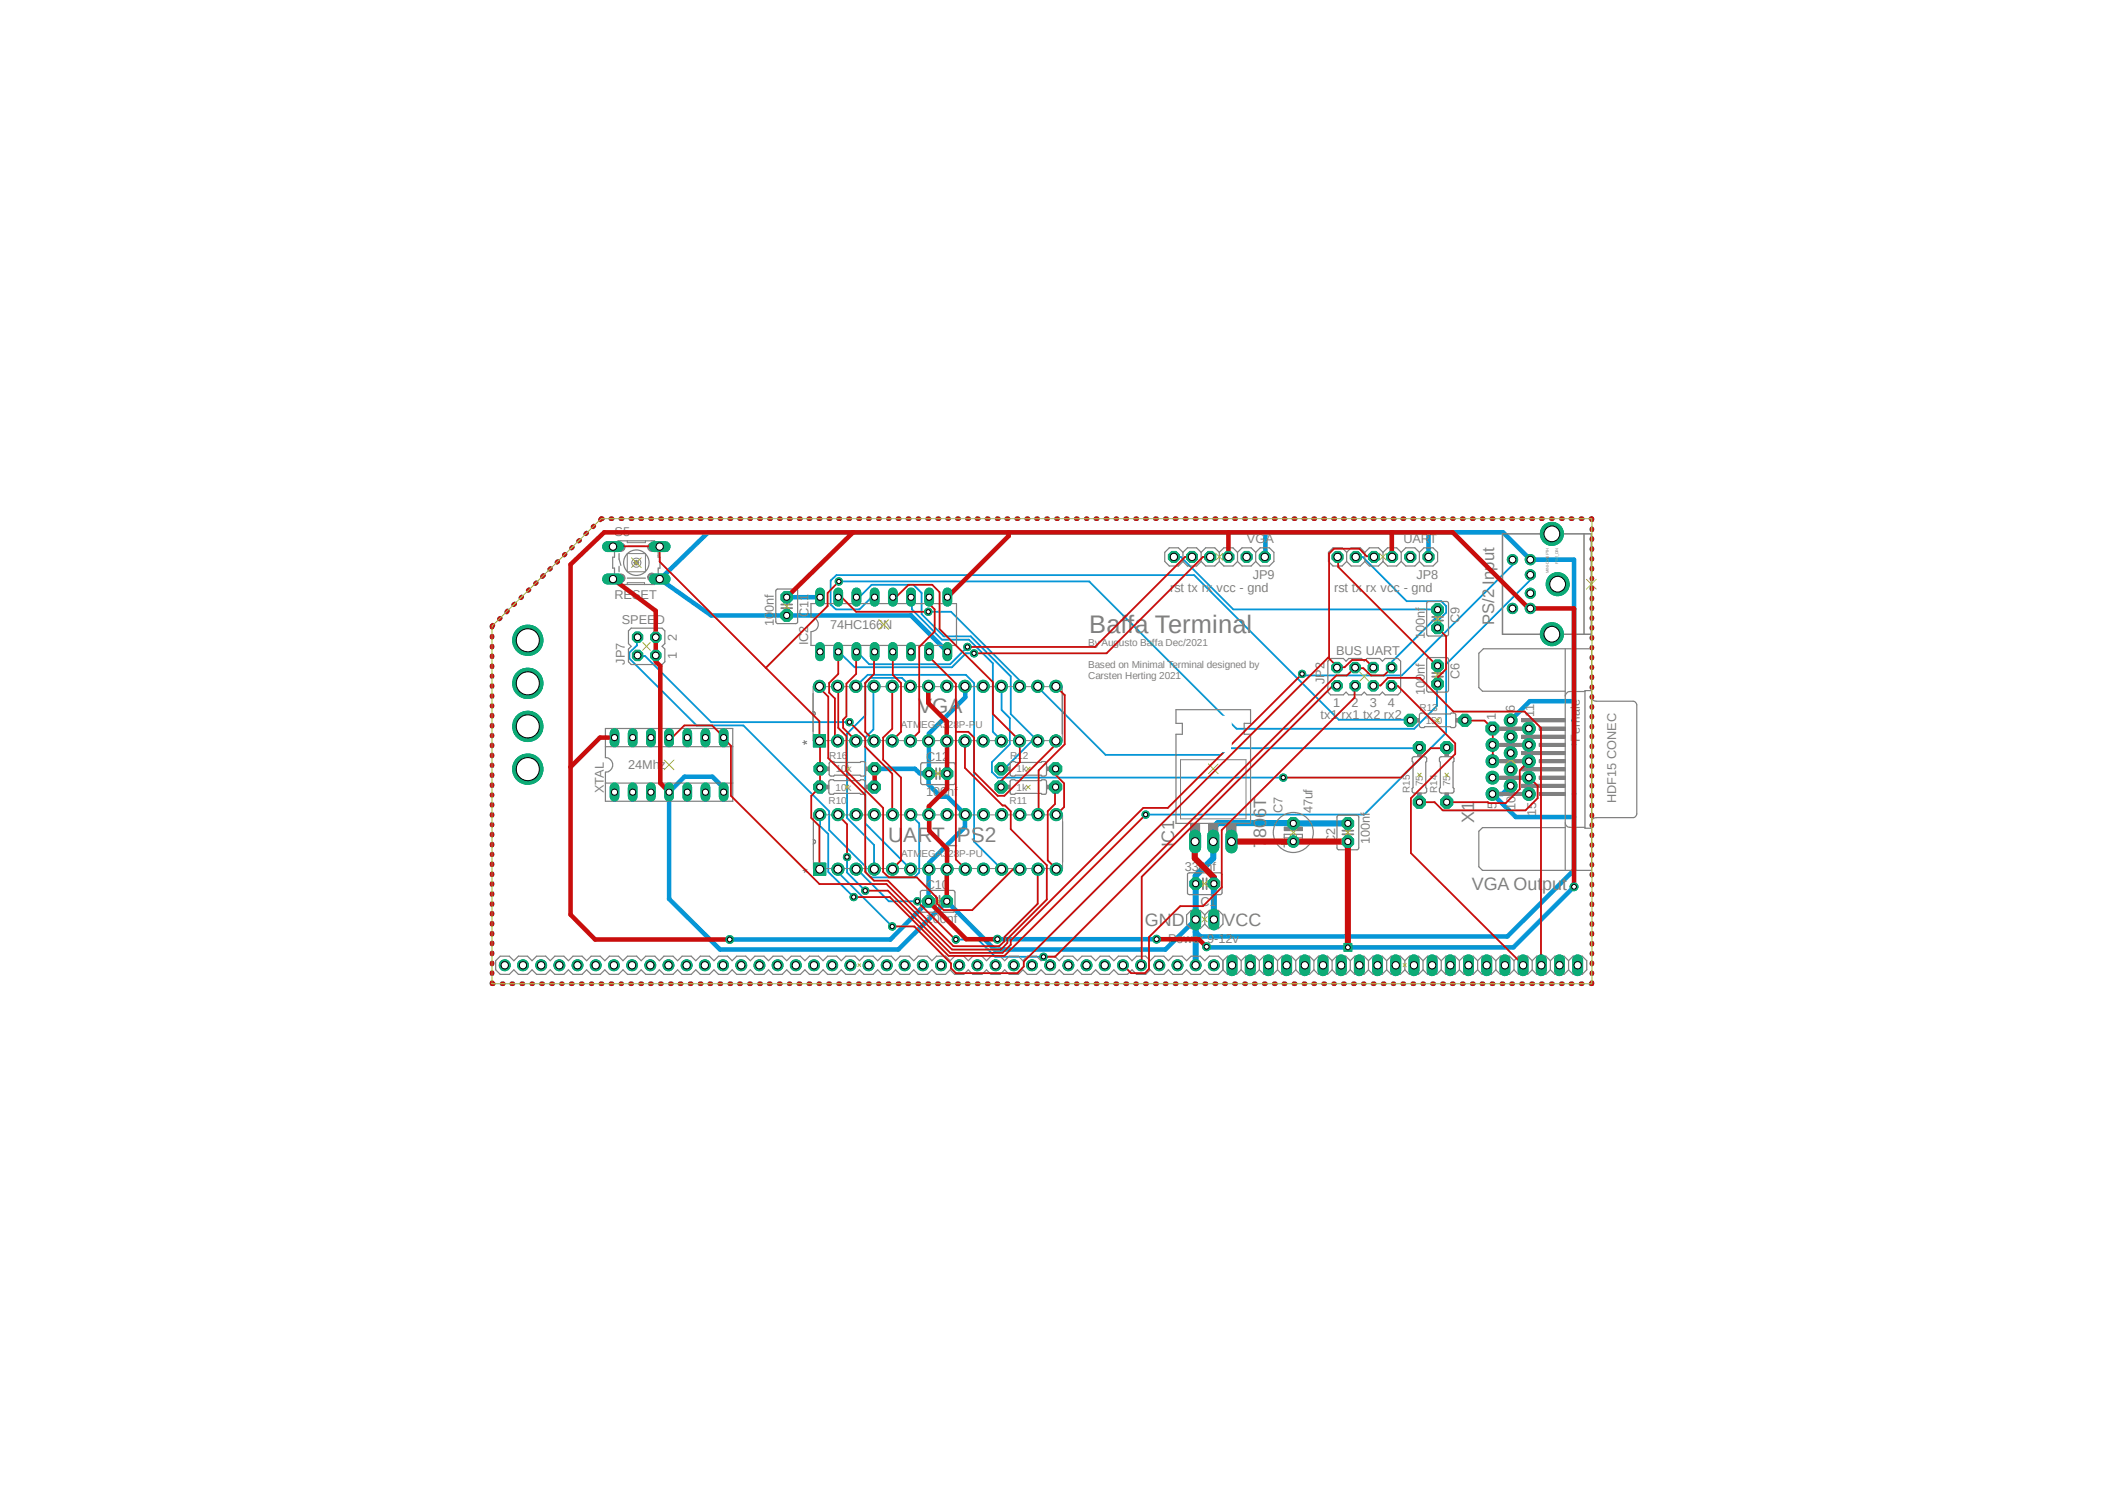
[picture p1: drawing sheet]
<svg xmlns="http://www.w3.org/2000/svg" width="297mm" height="210mm" viewBox="0 0 297 210" stroke-linecap="round" stroke-linejoin="round" font-family="sans-serif">
<defs><g id="words">
<text font-size="3.6" fill="#808080" x="152.1" y="88.4">Baffa Terminal</text>
<g font-size="2.9" fill="#808080">
<text x="128.2" y="99.5">VGA</text>
<text x="124" y="117.6">UART_PS2</text>
</g>
<g font-size="2.5" fill="#808080">
<text x="164" y="118.3" transform="rotate(-90 164 118.3)">IC1</text>
<text x="176.8" y="118.4" transform="rotate(-90 176.8 118.4)">7806T</text>
<text x="205.9" y="114.9" transform="rotate(-90 205.9 114.9)">X1</text>
<text x="205.5" y="124.3">VGA Output</text>
<text x="159.9" y="129.3">GND</text>
<text x="170.9" y="129.3">VCC</text>
</g>
<text font-size="2.3" fill="#808080" x="208.6" y="87.3" transform="rotate(-90 208.6 87.3)">PS/2 Input</text>
<g font-size="1.8" fill="#808080">
<text x="84.5" y="76.9">1</text>
<text x="85.8" y="74.9">S5</text>
<text x="92.4" y="77">2</text>
<text x="174.1" y="75.9">VGA</text>
<text x="196" y="75.9">UART</text>
<text x="84.3" y="81.4">3</text>
<text x="85.8" y="83.7">RESET</text>
<text x="92.4" y="81.4">4</text>
<text x="163.4" y="82.7">rst tx rx vcc - gnd</text>
<text x="174.9" y="80.9">JP9</text>
<text x="186.3" y="82.7">rst tx rx vcc - gnd</text>
<text x="197.8" y="80.9">JP8</text>
<text x="86.8" y="87.1">SPEED</text>
<text x="94.5" y="89.5" transform="rotate(-90 94.5 89.5)">2</text>
<text x="108.1" y="87.5" transform="rotate(-90 108.1 87.5)">100nf</text>
<text x="112.9" y="86.1" transform="rotate(-90 112.9 86.1)">C11</text>
<text x="115.9" y="87.8">74HC166N</text>
<text x="199" y="89.2" transform="rotate(-90 199 89.2)">100nf</text>
<text x="203.8" y="87" transform="rotate(-90 203.8 87)">C9</text>
<text x="87.2" y="92.8" transform="rotate(-90 87.2 92.8)">JP7</text>
<text x="94.5" y="92" transform="rotate(-90 94.5 92)">1</text>
<text x="112.9" y="90.1" transform="rotate(-90 112.9 90.1)">IC2</text>
<text x="185" y="95.5" transform="rotate(-90 185 95.5)">JP2</text>
<text x="186.6" y="91.4">BUS UART</text>
<text x="203.8" y="94.8" transform="rotate(-90 203.8 94.8)">C6</text>
<text x="184.4" y="100.5">tx1 rx1 tx2 rx2</text>
<text x="186.2" y="98.7">1</text>
<text x="188.7" y="98.7">2</text>
<text x="191.3" y="98.7">3</text>
<text x="193.8" y="98.7">4</text>
<text x="199" y="97" transform="rotate(-90 199 97)">100nf</text>
<text x="208.9" y="100.6" transform="rotate(-90 208.9 100.6)">1</text>
<text x="211.5" y="99.5" transform="rotate(-90 211.5 99.5)">6</text>
<text x="214.2" y="100.1" transform="rotate(-90 214.2 100.1)">11</text>
<text x="87.7" y="107.4">24Mhz</text>
<text x="113.3" y="104.1" transform="rotate(-90 113.3 104.1)">*</text>
<text x="129.3" y="106.3">C12</text>
<text x="220.6" y="103.6" transform="rotate(-90 220.6 103.6)">Female</text>
<text x="84.3" y="110.7" transform="rotate(-90 84.3 110.7)">XTAL</text>
<text x="129.3" y="111.1">100nf</text>
<text x="179.1" y="113.6" transform="rotate(-90 179.1 113.6)">C7</text>
<text x="183.3" y="113.6" transform="rotate(-90 183.3 113.6)">47uf</text>
<text x="209" y="112.9" transform="rotate(-90 209 112.9)">5</text>
<text x="211.6" y="113.2" transform="rotate(-90 211.6 113.2)">10</text>
<text x="214.5" y="113.9" transform="rotate(-90 214.5 113.9)">15</text>
<text x="225.7" y="112.1" transform="rotate(-90 225.7 112.1)">HDF15 CONEC</text>
<text x="186.4" y="117.9" transform="rotate(-90 186.4 117.9)">C2</text>
<text x="191.3" y="117.9" transform="rotate(-90 191.3 117.9)">100nf</text>
<text x="113.4" y="121.9" transform="rotate(-90 113.4 121.9)">*</text>
<text x="129.3" y="124.1">C10</text>
<text x="165.4" y="121.6">330nf</text>
<text x="129.3" y="128.9">100nf</text>
<text x="163.1" y="131.6">Power 9-12v</text>
<text x="167.6" y="126.4">C1</text>
</g>
<g font-size="1.4" fill="#808080">
<text x="151.9" y="90.2">By Augusto Baffa Dec/2021</text>
<text x="151.9" y="93.3">Based on Minimal Terminal designed by</text>
<text x="151.9" y="94.8">Carsten Herting 2021</text>
<text x="125.8" y="101.7">ATMEGA328P-PU</text>
<text x="198.2" y="99.3">R13</text>
<text x="199.1" y="101">150</text>
<text x="115.8" y="106">R16</text>
<text x="116.7" y="107.8">10k</text>
<text x="141.1" y="106">R12</text>
<text x="141.9" y="107.8">1k</text>
<text x="115.7" y="112.3">R10</text>
<text x="116.7" y="110.4">10k</text>
<text x="141" y="112.2">R11</text>
<text x="141.9" y="110.4">1k</text>
<text x="196.9" y="110.7" transform="rotate(-90 196.9 110.7)">R15</text>
<text x="198.7" y="109.8" transform="rotate(-90 198.7 109.8)">75</text>
<text x="200.7" y="110.7" transform="rotate(-90 200.7 110.7)">R14</text>
<text x="202.5" y="109.8" transform="rotate(-90 202.5 109.8)">75</text>
<text x="125.8" y="119.7">ATMEGA328P-PU</text>
</g>
<g font-size=".6" fill="#808080">
<text x="216.3" y="80" transform="rotate(-90 216.3 80)">MINI-DIN6PTH</text>
<text x="217.6" y="78.7" transform="rotate(-90 217.6 78.7)">PS2_DIN</text>
</g>
</g></defs>
<path d="M68.4 72.1l160.3 65.7M228.7 72.1l-160.3 65.7" fill="none" stroke="#fff" stroke-width=".14"/>
<g fill="none" stroke="#0696d7" stroke-width=".64">
<path d="M76.9 79.4l-.1 .1M77.9 78.4l-.1 .1M78.9 77.4l-.1 .1M79.9 76.4l-.1 .1M80.9 75.4l-.1 .2M81.9 74.4l-.1 .1M82.9 73.4l-.1 .2M84.1 72.4h-.2l-.1 .2M85.3 72.4h.2M86.7 72.4h.2M88.1 72.4h.2M89.5 72.4h.1"/>
<path d="M90.8 72.4h.2M92.2 72.4h.2M93.6 72.4h.2M95 72.4h.2M96.4 72.4h.2M97.7 72.4h.2M99.1 72.4h.2M100.5 72.4h.2M101.9 72.4h.2M103.3 72.4h.2M104.7 72.4h.1M106 72.4h.2"/>
<path d="M107.4 72.4h.2M108.8 72.4h.2M110.2 72.4h.2M111.6 72.4h.2M112.9 72.4h.2M114.3 72.4h.2M115.7 72.4h.2M117.1 72.4h.2M118.5 72.4h.2M119.9 72.4h.2M121.2 72.4h.2M122.6 72.4h.2"/>
<path d="M124 72.4h.2M125.4 72.4h.2M126.8 72.4h.2M128.2 72.4h.1M129.5 72.4h.2M130.9 72.4h.2M132.3 72.4h.2M133.7 72.4h.2M135.1 72.4h.2M136.4 72.4h.2M137.8 72.4h.2M139.2 72.4h.2"/>
<path d="M140.6 72.4h.2M142 72.4h.2M143.4 72.4h.2M144.7 72.4h.2M146.1 72.4h.2M147.5 72.4h.2M148.9 72.4h.2M150.3 72.4h.2M151.7 72.4h.1M153 72.4h.2M154.4 72.4h.2M155.8 72.4h.2"/>
<path d="M157.2 72.4h.2M158.6 72.4h.1M159.9 72.4h.2M161.3 72.4h.2M162.7 72.4h.2M164.1 72.4h.2M165.5 72.4h.2M166.9 72.4h.1M168.2 72.4h.2M169.6 72.4h.2M171 72.4h.2M172.4 72.4h.2"/>
<path d="M173.8 72.4h.1M175.2 72.4h.1M176.5 72.4h.2M176.7 74.3v3.3l-.1 .2M177.9 72.4h.2M179.3 72.4h.2M180.7 72.4h.1M182.1 72.4h.1M183.4 72.4h.2M184.8 72.4h.2M186.2 72.4h.2M187.6 72.4h.1"/>
<path d="M189 72.4h.1M190.4 72.4h.1M191.7 72.4h.2M193.1 72.4h.2M194.5 72.4h.2M195.9 72.4h.1M197.3 72.4h.1M198.7 72.4h.1M199.5 74.3v3.5M200 72.4h.2M201.4 72.4h.2M202.8 72.4h.1"/>
<path d="M204.2 72.4h.1M205.6 72.4h.1M207 72.4h.1M208.3 72.4h.2M209.7 72.4h.2M211.1 72.4h.1M212.5 72.4h.1M213.9 72.4h.1M215.2 72.4h.2M216.6 72.4h.2M218 72.4h.2M219.4 72.4h.1"/>
<path d="M220.8 72.4h.1M222.2 72.4h.1v.2M222.3 73.8v.2M222.3 75.2v.2M222.3 76.6v.2M222.3 78v.1M222.3 79.3v.2M68.7 88.8v.2M68.7 90.2v.2M68.7 91.6v.1M68.7 93v.1M68.7 94.4v.1"/>
<path d="M68.7 95.7v.2M68.7 97.1v.2M68.7 98.5v.1M68.7 99.9v.1M68.8 87.3l-.1 .3M69.8 86.3l-.1 .1M70.9 85.3l-.2 .2M71.9 84.3l-.2 .2M72.9 83.4l-.2 .1M73.9 82.3l-.2 .2M74.9 81.4l-.1 .1M75.9 80.3l-.2 .2"/>
<path d="M109.9 83.4h4.7M132.3 91l-5.1-5.1h-27.9l-7.2-5 6.8-6.6h111l3.8 3.8h6.1v43.4l-9.3 9.3h-42.9l-.6-.7M134.7 95.8l.1 1.6-5.1 5v7.2l1.7 1.7h.9l2.5 2.5M219.8 97.9h-6.2l-2.7 2.7v4.6M222.3 80.7v.2M222.3 82.1v.2M222.3 83.5v.2M222.3 84.8v.2M222.3 86.2v.2M222.3 87.6v.2M222.3 89v.2M222.3 90.4v.1"/>
<path d="M222.3 91.7v.2M222.3 93.1v.2M222.3 94.5v.2M222.3 95.9v.2M222.3 97.2v.2M222.3 98.6v.2M222.3 100v.2M68.7 101.3v.1M68.7 102.7v.1M68.7 104v.2M68.7 105.4v.2M68.7 106.8v.1"/>
<path d="M68.7 108.2v.1M68.7 109.6v.1M68.7 111v.1M68.7 112.3v.2M68.7 113.7v.2M68.7 115.1v.1M68.7 116.5v.1M68.7 117.9v.1M68.7 119.3v.1M101 110.6v-.6l-1.5-1.5h-3.9l-2.2 2.1v14.9l7.1 7.1h24.9l6.8-6.7 6.7 6.7h23.8l4.3-4.2M122.1 107.4h5.7l.6 .6h1.3M129.7 103.5h.1"/>
<path d="M134.8 113.7l-.1 1.8-5 5v5.4l-5.4 5.3-22.5-.1M210.9 109.7l-1.1 1.2h-1.4l3.3 3.2h8.1M219.7 100.6l.1 .1M219.8 104h.1M222.3 101.4v.2M222.3 102.7v.2M222.3 104.1v.2M222.3 105.5v.2M222.3 106.9v.2M222.3 108.3v.1M222.3 109.6v.2M222.3 111v.2"/>
<path d="M222.3 112.4v.2M222.3 113.8v.2M222.3 115.1v.2M222.3 116.5v.2M222.3 117.9v.2M222.3 119.3v.2M68.7 120.6v.2M68.7 122v.2M68.7 123.4v.1M68.7 124.8v.1M68.7 126.2v.1M68.7 127.5v.2"/>
<path d="M68.7 128.9v.2M68.7 130.3v.2M68.7 131.7v.1M68.7 133.1v.1M68.7 134.5v.1M68.7 135.8v.2M68.7 137.2v.2h.2M70.1 137.4h.2M71.5 137.4h.1M72.9 137.4h.1M74.3 137.4h.1M75.6 137.4h.2"/>
<path d="M77 137.4h.2M78.4 137.4h.1M79.8 137.4h.1M81.2 137.4h.1M82.5 137.4h.2M83.9 137.4h.2M85.3 137.4h.2M86.7 137.4h.1M88.1 137.4h.1M89.5 137.4h.1M90.8 137.4h.2M92.2 137.4h.2"/>
<path d="M93.6 137.4h.2M95 137.4h.1M96.4 137.4h.1M97.7 137.4h.2M99.1 137.4h.2M100.5 137.4h.2M101.9 137.4h.2M103.3 137.4h.1M104.6 137.4h.2M106 137.4h.2M107.4 137.4h.2M108.8 137.4h.2"/>
<path d="M110.2 137.4h.1M111.5 137.4h.2M112.9 137.4h.2M114.3 137.4h.2M115.7 137.4h.2M117.1 137.4h.2M118.5 137.4h.1M119.8 137.4h.2M121.2 137.4h.2M122.6 137.4h.2M124 137.4h.2M125.4 137.4h.2"/>
<path d="M126.7 137.4h.2M128.1 137.4h.2M129.5 137.4h.2M130.9 137.4h.2M132.3 137.4h.2M133.7 137.4h.2M135 137.4h.2M136.4 137.4h.2M137.8 137.4h.2M139.2 137.4h.2M139.3 131.1h22.2M140.6 137.4h.2"/>
<path d="M142 137.4h.2M143.3 137.4h.2M144.7 137.4h.2M146.1 137.4h.2M147.5 137.4h.2M148.9 137.4h.2M150.3 137.4h.1M151.6 137.4h.2M153 137.4h.2M154.4 137.4h.2M155.8 137.4h.2M157.2 137.4h.2"/>
<path d="M158.6 137.4h.1M159.9 137.4h.2M161.3 137.4h.2M162.7 137.4h.2M164.1 137.4h.2M165.5 137.4h.2M166.8 137.4h.2M167 134.7v.1M168.2 137.4h.2M169.6 137.4h.2M171 137.4h.2M172.4 137.4h.2"/>
<path d="M173.8 137.4h.1M175.1 137.4h.2M176.5 137.4h.2M177.9 137.4h.2M179.3 137.4h.2M180.7 137.4h.1M182.1 137.4h.1M183.4 137.4h.2M184.8 137.4h.2M186.2 137.4h.2M187.6 137.4h.1M189 137.4h.1"/>
<path d="M190.4 137.4h.1M191.7 137.4h.2M193.1 137.4h.2M194.5 137.4h.1M195.9 137.4h.1M197.3 137.4h.1M198.7 137.4h.1M200 137.4h.2M201.4 137.4h.2M202.8 137.4h.1M204.2 137.4h.1M205.6 137.4h.1"/>
<path d="M206.9 137.4h.2M208.3 137.4h.2M209.7 137.4h.2M211.1 137.4h.1M212.5 137.4h.1M213.9 137.4h.1M215.2 137.4h.2M216.6 137.4h.2M218 137.4h.2M219.4 137.4h.1M219.8 123.8l-8.5 8.5h-42.8v-.1M220.8 137.4h.1"/>
<path d="M222.3 120.7v.1M222.3 122v.2M222.3 123.4v.2M222.3 124.8v.2M222.3 126.2v.2M222.3 127.6v.1M222.3 128.9v.2M222.3 130.3v.2M222.3 131.7v.2M222.3 133.1v.1M222.3 134.5v.1M222.3 135.8v.2"/>
<path d="M222.3 137.2v.2h-.1"/>
</g>
<path d="M188.2 115l-18.1-.1-.7 .7v4.2l-2.4 2.5v12.4M169.5 123.4v5" fill="none" stroke="#0696d7" stroke-width=".85"/>
<g fill="none" stroke="#0696d7" stroke-width=".25">
<path d="M163.9 77.8h1l7.3 7.3h28.5M189.3 77.8h1l6.1 6.1h4.9l.6 .7v1l-.9 .8h-.7l-5.9 6v.8h-.1M211.2 78.1v.8l-15.5 15.4h-13.7l-.2-.2M89 91.5v.1h1.1l9.2 9.2h19.3M89 89l-.1 .1v1l-1 1v.8l9.4 9.4h6.5l12 12v2.6l5.1 5.1v.8l.7 .7h6.1l.7-.7v-6.8l-1.2-1.3M117.1 91l2.2 2.2h13.6l2-2h1.1M117.1 81.2h35l20.6 20.6h24.8l3.2-3.2v-3v-.1M119.5 95.8l1.7-1.6h13.7l1.1 1.2v22.1l3.9 3.9M119.6 83.4h.4l1.7-1.7h5.9l1.1 1.1v3l3.1 3.1h3.8l5.5 5.5v5.3l3.8 3.8-.5-.4-4.1 4.3h-.5M122 95.8v.1v6l-1.2 1.1v12l6.4 6.4M122.1 83.4l-.5 .1-1.6 1.6h-3.3l-.7-.7v-3.3l.8-.8h50l20.1 20.2h10v.1M127.1 95.8l-1.2-1.1h-4.4l-.7 .7v4.5l-2.5 2.5v11.8l3.7 3.8 .1 3.4"/>
<path d="M127.2 83.4l.1 .1v1.6l4.2 4.2h3.8l3.3 3.3v9.6l1.2 1.3M129.6 85.4h3.2l9.5 9.5v.9h.1M135.1 90.3l-2.4 2.5h-11.3l-1.8-1.8M139.8 95.8l.1 3.3 1.1 1.2v3.6l-2.5 2.5v1.4l.8 .8h39.9M144.9 95.8l9.5 9.6h16.1l.3-.3M213.7 80.3v.7l-11.8 11.8v9.5l-11.4 11.4h-30.5M114.5 113.7v1.7l1.2 1.1v5.3l3.5 3.5M118.3 119.7v2.1l2.5 2.6M198.2 104.4v.1h-26.2M117 121.4l.1 .4 7.5 7.6M119.5 121.4h.2l4.4 4.5h4M133.5 131.2h3.1l2.4 2.4h6.7"/>
</g>
<circle cx="210.9" cy="109.7" r=".89" fill="#0dab76"/>
<circle cx="210.9" cy="109.7" r=".89" fill="none" stroke="#0dab76" stroke-width=".14"/>
<circle cx="210.9" cy="109.7" r=".46" fill="#fff"/>
<circle cx="210.9" cy="109.7" r=".46" fill="none" stroke="#000" stroke-width=".14"/>
<circle cx="210.9" cy="107.4" r=".89" fill="#0dab76"/>
<circle cx="210.9" cy="107.4" r=".89" fill="none" stroke="#0dab76" stroke-width=".14"/>
<circle cx="210.9" cy="107.4" r=".46" fill="#fff"/>
<circle cx="210.9" cy="107.4" r=".46" fill="none" stroke="#000" stroke-width=".14"/>
<circle cx="210.9" cy="105.2" r=".89" fill="#0dab76"/>
<circle cx="210.9" cy="105.2" r=".89" fill="none" stroke="#0dab76" stroke-width=".14"/>
<circle cx="210.9" cy="105.2" r=".46" fill="#fff"/>
<circle cx="210.9" cy="105.2" r=".46" fill="none" stroke="#000" stroke-width=".14"/>
<circle cx="210.9" cy="102.9" r=".89" fill="#0dab76"/>
<circle cx="210.9" cy="102.9" r=".89" fill="none" stroke="#0dab76" stroke-width=".14"/>
<circle cx="210.9" cy="102.9" r=".46" fill="#fff"/>
<circle cx="210.9" cy="102.9" r=".46" fill="none" stroke="#000" stroke-width=".14"/>
<circle cx="210.9" cy="100.6" r=".89" fill="#0dab76"/>
<circle cx="210.9" cy="100.6" r=".89" fill="none" stroke="#0dab76" stroke-width=".14"/>
<circle cx="210.9" cy="100.6" r=".46" fill="#fff"/>
<circle cx="210.9" cy="100.6" r=".46" fill="none" stroke="#000" stroke-width=".14"/>
<circle cx="208.4" cy="110.9" r=".89" fill="#0dab76"/>
<circle cx="208.4" cy="110.9" r=".89" fill="none" stroke="#0dab76" stroke-width=".14"/>
<circle cx="208.4" cy="110.9" r=".46" fill="#fff"/>
<circle cx="208.4" cy="110.9" r=".46" fill="none" stroke="#000" stroke-width=".14"/>
<circle cx="208.4" cy="108.6" r=".89" fill="#0dab76"/>
<circle cx="208.4" cy="108.6" r=".89" fill="none" stroke="#0dab76" stroke-width=".14"/>
<circle cx="208.4" cy="108.6" r=".46" fill="#fff"/>
<circle cx="208.4" cy="108.6" r=".46" fill="none" stroke="#000" stroke-width=".14"/>
<circle cx="208.4" cy="106.3" r=".89" fill="#0dab76"/>
<circle cx="208.4" cy="106.3" r=".89" fill="none" stroke="#0dab76" stroke-width=".14"/>
<circle cx="208.4" cy="106.3" r=".46" fill="#fff"/>
<circle cx="208.4" cy="106.3" r=".46" fill="none" stroke="#000" stroke-width=".14"/>
<circle cx="208.4" cy="104" r=".89" fill="#0dab76"/>
<circle cx="208.4" cy="104" r=".89" fill="none" stroke="#0dab76" stroke-width=".14"/>
<circle cx="208.4" cy="104" r=".46" fill="#fff"/>
<circle cx="208.4" cy="104" r=".46" fill="none" stroke="#000" stroke-width=".14"/>
<circle cx="208.4" cy="101.7" r=".97" fill="#0dab76"/>
<circle cx="208.4" cy="101.7" r=".97" fill="none" stroke="#0dab76" stroke-width=".14"/>
<circle cx="208.4" cy="101.7" r=".46" fill="#fff"/>
<circle cx="208.4" cy="101.7" r=".46" fill="none" stroke="#000" stroke-width=".14"/>
<circle cx="213.5" cy="110.9" r=".89" fill="#0dab76"/>
<circle cx="213.5" cy="110.9" r=".89" fill="none" stroke="#0dab76" stroke-width=".14"/>
<circle cx="213.5" cy="110.9" r=".46" fill="#fff"/>
<circle cx="213.5" cy="110.9" r=".46" fill="none" stroke="#000" stroke-width=".14"/>
<circle cx="213.5" cy="108.6" r=".89" fill="#0dab76"/>
<circle cx="213.5" cy="108.6" r=".89" fill="none" stroke="#0dab76" stroke-width=".14"/>
<circle cx="213.5" cy="108.6" r=".46" fill="#fff"/>
<circle cx="213.5" cy="108.6" r=".46" fill="none" stroke="#000" stroke-width=".14"/>
<circle cx="213.5" cy="106.3" r=".89" fill="#0dab76"/>
<circle cx="213.5" cy="106.3" r=".89" fill="none" stroke="#0dab76" stroke-width=".14"/>
<circle cx="213.5" cy="106.3" r=".46" fill="#fff"/>
<circle cx="213.5" cy="106.3" r=".46" fill="none" stroke="#000" stroke-width=".14"/>
<circle cx="213.5" cy="104" r=".89" fill="#0dab76"/>
<circle cx="213.5" cy="104" r=".89" fill="none" stroke="#0dab76" stroke-width=".14"/>
<circle cx="213.5" cy="104" r=".46" fill="#fff"/>
<circle cx="213.5" cy="104" r=".46" fill="none" stroke="#000" stroke-width=".14"/>
<circle cx="213.5" cy="101.7" r=".89" fill="#0dab76"/>
<circle cx="213.5" cy="101.7" r=".89" fill="none" stroke="#0dab76" stroke-width=".14"/>
<circle cx="213.5" cy="101.7" r=".46" fill="#fff"/>
<circle cx="213.5" cy="101.7" r=".46" fill="none" stroke="#000" stroke-width=".14"/>
<path d="M113.6 102.6h1.7v1.7h-1.7z" fill-rule="evenodd" fill="#0dab76"/>
<path d="M113.6 102.6h1.7v1.7h-1.7z" fill="none" stroke="#0dab76" stroke-width=".14"/>
<circle cx="114.4" cy="103.5" r=".55" fill="#fff"/>
<circle cx="114.4" cy="103.5" r=".55" fill="none" stroke="#000" stroke-width=".14"/>
<circle cx="117" cy="103.5" r=".85" fill="#0dab76"/>
<circle cx="117" cy="103.5" r=".85" fill="none" stroke="#0dab76" stroke-width=".14"/>
<circle cx="117" cy="103.5" r=".55" fill="#fff"/>
<circle cx="117" cy="103.5" r=".55" fill="none" stroke="#000" stroke-width=".14"/>
<circle cx="119.5" cy="103.5" r=".85" fill="#0dab76"/>
<circle cx="119.5" cy="103.5" r=".85" fill="none" stroke="#0dab76" stroke-width=".14"/>
<circle cx="119.5" cy="103.5" r=".55" fill="#fff"/>
<circle cx="119.5" cy="103.5" r=".55" fill="none" stroke="#000" stroke-width=".14"/>
<circle cx="122" cy="103.5" r=".85" fill="#0dab76"/>
<circle cx="122" cy="103.5" r=".85" fill="none" stroke="#0dab76" stroke-width=".14"/>
<circle cx="122" cy="103.5" r=".55" fill="#fff"/>
<circle cx="122" cy="103.5" r=".55" fill="none" stroke="#000" stroke-width=".14"/>
<circle cx="124.6" cy="103.5" r=".85" fill="#0dab76"/>
<circle cx="124.6" cy="103.5" r=".85" fill="none" stroke="#0dab76" stroke-width=".14"/>
<circle cx="124.6" cy="103.5" r=".55" fill="#fff"/>
<circle cx="124.6" cy="103.5" r=".55" fill="none" stroke="#000" stroke-width=".14"/>
<circle cx="127.1" cy="103.5" r=".85" fill="#0dab76"/>
<circle cx="127.1" cy="103.5" r=".85" fill="none" stroke="#0dab76" stroke-width=".14"/>
<circle cx="127.1" cy="103.5" r=".55" fill="#fff"/>
<circle cx="127.1" cy="103.5" r=".55" fill="none" stroke="#000" stroke-width=".14"/>
<circle cx="129.7" cy="103.5" r=".85" fill="#0dab76"/>
<circle cx="129.7" cy="103.5" r=".85" fill="none" stroke="#0dab76" stroke-width=".14"/>
<circle cx="129.7" cy="103.5" r=".55" fill="#fff"/>
<circle cx="129.7" cy="103.5" r=".55" fill="none" stroke="#000" stroke-width=".14"/>
<circle cx="132.2" cy="103.5" r=".85" fill="#0dab76"/>
<circle cx="132.2" cy="103.5" r=".85" fill="none" stroke="#0dab76" stroke-width=".14"/>
<circle cx="132.2" cy="103.5" r=".55" fill="#fff"/>
<circle cx="132.2" cy="103.5" r=".55" fill="none" stroke="#000" stroke-width=".14"/>
<circle cx="134.7" cy="103.5" r=".85" fill="#0dab76"/>
<circle cx="134.7" cy="103.5" r=".85" fill="none" stroke="#0dab76" stroke-width=".14"/>
<circle cx="134.7" cy="103.5" r=".55" fill="#fff"/>
<circle cx="134.7" cy="103.5" r=".55" fill="none" stroke="#000" stroke-width=".14"/>
<circle cx="137.3" cy="103.5" r=".85" fill="#0dab76"/>
<circle cx="137.3" cy="103.5" r=".85" fill="none" stroke="#0dab76" stroke-width=".14"/>
<circle cx="137.3" cy="103.5" r=".55" fill="#fff"/>
<circle cx="137.3" cy="103.5" r=".55" fill="none" stroke="#000" stroke-width=".14"/>
<circle cx="139.8" cy="103.5" r=".85" fill="#0dab76"/>
<circle cx="139.8" cy="103.5" r=".85" fill="none" stroke="#0dab76" stroke-width=".14"/>
<circle cx="139.8" cy="103.5" r=".55" fill="#fff"/>
<circle cx="139.8" cy="103.5" r=".55" fill="none" stroke="#000" stroke-width=".14"/>
<circle cx="142.4" cy="103.5" r=".85" fill="#0dab76"/>
<circle cx="142.4" cy="103.5" r=".85" fill="none" stroke="#0dab76" stroke-width=".14"/>
<circle cx="142.4" cy="103.5" r=".55" fill="#fff"/>
<circle cx="142.4" cy="103.5" r=".55" fill="none" stroke="#000" stroke-width=".14"/>
<circle cx="144.9" cy="103.5" r=".85" fill="#0dab76"/>
<circle cx="144.9" cy="103.5" r=".85" fill="none" stroke="#0dab76" stroke-width=".14"/>
<circle cx="144.9" cy="103.5" r=".55" fill="#fff"/>
<circle cx="144.9" cy="103.5" r=".55" fill="none" stroke="#000" stroke-width=".14"/>
<circle cx="147.4" cy="103.5" r=".85" fill="#0dab76"/>
<circle cx="147.4" cy="103.5" r=".85" fill="none" stroke="#0dab76" stroke-width=".14"/>
<circle cx="147.4" cy="103.5" r=".55" fill="#fff"/>
<circle cx="147.4" cy="103.5" r=".55" fill="none" stroke="#000" stroke-width=".14"/>
<circle cx="147.4" cy="95.8" r=".85" fill="#0dab76"/>
<circle cx="147.4" cy="95.8" r=".85" fill="none" stroke="#0dab76" stroke-width=".14"/>
<circle cx="147.4" cy="95.8" r=".55" fill="#fff"/>
<circle cx="147.4" cy="95.8" r=".55" fill="none" stroke="#000" stroke-width=".14"/>
<circle cx="144.9" cy="95.8" r=".85" fill="#0dab76"/>
<circle cx="144.9" cy="95.8" r=".85" fill="none" stroke="#0dab76" stroke-width=".14"/>
<circle cx="144.9" cy="95.8" r=".55" fill="#fff"/>
<circle cx="144.9" cy="95.8" r=".55" fill="none" stroke="#000" stroke-width=".14"/>
<circle cx="142.4" cy="95.8" r=".85" fill="#0dab76"/>
<circle cx="142.4" cy="95.8" r=".85" fill="none" stroke="#0dab76" stroke-width=".14"/>
<circle cx="142.4" cy="95.8" r=".55" fill="#fff"/>
<circle cx="142.4" cy="95.8" r=".55" fill="none" stroke="#000" stroke-width=".14"/>
<circle cx="139.8" cy="95.8" r=".85" fill="#0dab76"/>
<circle cx="139.8" cy="95.8" r=".85" fill="none" stroke="#0dab76" stroke-width=".14"/>
<circle cx="139.8" cy="95.8" r=".55" fill="#fff"/>
<circle cx="139.8" cy="95.8" r=".55" fill="none" stroke="#000" stroke-width=".14"/>
<circle cx="137.3" cy="95.8" r=".85" fill="#0dab76"/>
<circle cx="137.3" cy="95.8" r=".85" fill="none" stroke="#0dab76" stroke-width=".14"/>
<circle cx="137.3" cy="95.8" r=".55" fill="#fff"/>
<circle cx="137.3" cy="95.8" r=".55" fill="none" stroke="#000" stroke-width=".14"/>
<circle cx="134.7" cy="95.8" r=".85" fill="#0dab76"/>
<circle cx="134.7" cy="95.8" r=".85" fill="none" stroke="#0dab76" stroke-width=".14"/>
<circle cx="134.7" cy="95.8" r=".55" fill="#fff"/>
<circle cx="134.7" cy="95.8" r=".55" fill="none" stroke="#000" stroke-width=".14"/>
<circle cx="132.2" cy="95.8" r=".85" fill="#0dab76"/>
<circle cx="132.2" cy="95.8" r=".85" fill="none" stroke="#0dab76" stroke-width=".14"/>
<circle cx="132.2" cy="95.8" r=".55" fill="#fff"/>
<circle cx="132.2" cy="95.8" r=".55" fill="none" stroke="#000" stroke-width=".14"/>
<circle cx="129.7" cy="95.8" r=".85" fill="#0dab76"/>
<circle cx="129.7" cy="95.8" r=".85" fill="none" stroke="#0dab76" stroke-width=".14"/>
<circle cx="129.7" cy="95.8" r=".55" fill="#fff"/>
<circle cx="129.7" cy="95.8" r=".55" fill="none" stroke="#000" stroke-width=".14"/>
<circle cx="127.1" cy="95.8" r=".85" fill="#0dab76"/>
<circle cx="127.1" cy="95.8" r=".85" fill="none" stroke="#0dab76" stroke-width=".14"/>
<circle cx="127.1" cy="95.8" r=".55" fill="#fff"/>
<circle cx="127.1" cy="95.8" r=".55" fill="none" stroke="#000" stroke-width=".14"/>
<circle cx="124.6" cy="95.8" r=".85" fill="#0dab76"/>
<circle cx="124.6" cy="95.8" r=".85" fill="none" stroke="#0dab76" stroke-width=".14"/>
<circle cx="124.6" cy="95.8" r=".55" fill="#fff"/>
<circle cx="124.6" cy="95.8" r=".55" fill="none" stroke="#000" stroke-width=".14"/>
<circle cx="122" cy="95.8" r=".85" fill="#0dab76"/>
<circle cx="122" cy="95.8" r=".85" fill="none" stroke="#0dab76" stroke-width=".14"/>
<circle cx="122" cy="95.8" r=".55" fill="#fff"/>
<circle cx="122" cy="95.8" r=".55" fill="none" stroke="#000" stroke-width=".14"/>
<circle cx="119.5" cy="95.8" r=".85" fill="#0dab76"/>
<circle cx="119.5" cy="95.8" r=".85" fill="none" stroke="#0dab76" stroke-width=".14"/>
<circle cx="119.5" cy="95.8" r=".55" fill="#fff"/>
<circle cx="119.5" cy="95.8" r=".55" fill="none" stroke="#000" stroke-width=".14"/>
<circle cx="117" cy="95.8" r=".85" fill="#0dab76"/>
<circle cx="117" cy="95.8" r=".85" fill="none" stroke="#0dab76" stroke-width=".14"/>
<circle cx="117" cy="95.8" r=".55" fill="#fff"/>
<circle cx="117" cy="95.8" r=".55" fill="none" stroke="#000" stroke-width=".14"/>
<circle cx="114.4" cy="95.8" r=".85" fill="#0dab76"/>
<circle cx="114.4" cy="95.8" r=".85" fill="none" stroke="#0dab76" stroke-width=".14"/>
<circle cx="114.4" cy="95.8" r=".55" fill="#fff"/>
<circle cx="114.4" cy="95.8" r=".55" fill="none" stroke="#000" stroke-width=".14"/>
<path d="M113.6 120.5h1.7v1.7h-1.7z" fill-rule="evenodd" fill="#0dab76"/>
<path d="M113.6 120.5h1.7v1.7h-1.7z" fill="none" stroke="#0dab76" stroke-width=".14"/>
<circle cx="114.5" cy="121.4" r=".55" fill="#fff"/>
<circle cx="114.5" cy="121.4" r=".55" fill="none" stroke="#000" stroke-width=".14"/>
<circle cx="117" cy="121.4" r=".85" fill="#0dab76"/>
<circle cx="117" cy="121.4" r=".85" fill="none" stroke="#0dab76" stroke-width=".14"/>
<circle cx="117" cy="121.4" r=".55" fill="#fff"/>
<circle cx="117" cy="121.4" r=".55" fill="none" stroke="#000" stroke-width=".14"/>
<circle cx="119.5" cy="121.4" r=".85" fill="#0dab76"/>
<circle cx="119.5" cy="121.4" r=".85" fill="none" stroke="#0dab76" stroke-width=".14"/>
<circle cx="119.6" cy="121.4" r=".55" fill="#fff"/>
<circle cx="119.6" cy="121.4" r=".55" fill="none" stroke="#000" stroke-width=".14"/>
<circle cx="122.1" cy="121.4" r=".85" fill="#0dab76"/>
<circle cx="122.1" cy="121.4" r=".85" fill="none" stroke="#0dab76" stroke-width=".14"/>
<circle cx="122.1" cy="121.4" r=".55" fill="#fff"/>
<circle cx="122.1" cy="121.4" r=".55" fill="none" stroke="#000" stroke-width=".14"/>
<circle cx="124.6" cy="121.4" r=".85" fill="#0dab76"/>
<circle cx="124.6" cy="121.4" r=".85" fill="none" stroke="#0dab76" stroke-width=".14"/>
<circle cx="124.6" cy="121.4" r=".55" fill="#fff"/>
<circle cx="124.6" cy="121.4" r=".55" fill="none" stroke="#000" stroke-width=".14"/>
<circle cx="127.2" cy="121.4" r=".85" fill="#0dab76"/>
<circle cx="127.2" cy="121.4" r=".85" fill="none" stroke="#0dab76" stroke-width=".14"/>
<circle cx="127.2" cy="121.4" r=".55" fill="#fff"/>
<circle cx="127.2" cy="121.4" r=".55" fill="none" stroke="#000" stroke-width=".14"/>
<circle cx="129.7" cy="121.4" r=".85" fill="#0dab76"/>
<circle cx="129.7" cy="121.4" r=".85" fill="none" stroke="#0dab76" stroke-width=".14"/>
<circle cx="129.7" cy="121.4" r=".55" fill="#fff"/>
<circle cx="129.7" cy="121.4" r=".55" fill="none" stroke="#000" stroke-width=".14"/>
<circle cx="132.2" cy="121.4" r=".85" fill="#0dab76"/>
<circle cx="132.2" cy="121.4" r=".85" fill="none" stroke="#0dab76" stroke-width=".14"/>
<circle cx="132.3" cy="121.4" r=".55" fill="#fff"/>
<circle cx="132.3" cy="121.4" r=".55" fill="none" stroke="#000" stroke-width=".14"/>
<circle cx="134.8" cy="121.4" r=".85" fill="#0dab76"/>
<circle cx="134.8" cy="121.4" r=".85" fill="none" stroke="#0dab76" stroke-width=".14"/>
<circle cx="134.8" cy="121.4" r=".55" fill="#fff"/>
<circle cx="134.8" cy="121.4" r=".55" fill="none" stroke="#000" stroke-width=".14"/>
<circle cx="137.3" cy="121.4" r=".85" fill="#0dab76"/>
<circle cx="137.3" cy="121.4" r=".85" fill="none" stroke="#0dab76" stroke-width=".14"/>
<circle cx="137.3" cy="121.4" r=".55" fill="#fff"/>
<circle cx="137.3" cy="121.4" r=".55" fill="none" stroke="#000" stroke-width=".14"/>
<circle cx="139.9" cy="121.4" r=".85" fill="#0dab76"/>
<circle cx="139.9" cy="121.4" r=".85" fill="none" stroke="#0dab76" stroke-width=".14"/>
<circle cx="139.9" cy="121.4" r=".55" fill="#fff"/>
<circle cx="139.9" cy="121.4" r=".55" fill="none" stroke="#000" stroke-width=".14"/>
<circle cx="142.4" cy="121.4" r=".85" fill="#0dab76"/>
<circle cx="142.4" cy="121.4" r=".85" fill="none" stroke="#0dab76" stroke-width=".14"/>
<circle cx="142.4" cy="121.4" r=".55" fill="#fff"/>
<circle cx="142.4" cy="121.4" r=".55" fill="none" stroke="#000" stroke-width=".14"/>
<circle cx="144.9" cy="121.4" r=".85" fill="#0dab76"/>
<circle cx="144.9" cy="121.4" r=".85" fill="none" stroke="#0dab76" stroke-width=".14"/>
<circle cx="145" cy="121.4" r=".55" fill="#fff"/>
<circle cx="145" cy="121.4" r=".55" fill="none" stroke="#000" stroke-width=".14"/>
<circle cx="147.5" cy="121.4" r=".85" fill="#0dab76"/>
<circle cx="147.5" cy="121.4" r=".85" fill="none" stroke="#0dab76" stroke-width=".14"/>
<circle cx="147.5" cy="121.4" r=".55" fill="#fff"/>
<circle cx="147.5" cy="121.4" r=".55" fill="none" stroke="#000" stroke-width=".14"/>
<circle cx="147.5" cy="113.7" r=".85" fill="#0dab76"/>
<circle cx="147.5" cy="113.7" r=".85" fill="none" stroke="#0dab76" stroke-width=".14"/>
<circle cx="147.5" cy="113.7" r=".55" fill="#fff"/>
<circle cx="147.5" cy="113.7" r=".55" fill="none" stroke="#000" stroke-width=".14"/>
<circle cx="144.9" cy="113.7" r=".85" fill="#0dab76"/>
<circle cx="144.9" cy="113.7" r=".85" fill="none" stroke="#0dab76" stroke-width=".14"/>
<circle cx="145" cy="113.7" r=".55" fill="#fff"/>
<circle cx="145" cy="113.7" r=".55" fill="none" stroke="#000" stroke-width=".14"/>
<circle cx="142.4" cy="113.7" r=".85" fill="#0dab76"/>
<circle cx="142.4" cy="113.7" r=".85" fill="none" stroke="#0dab76" stroke-width=".14"/>
<circle cx="142.4" cy="113.7" r=".55" fill="#fff"/>
<circle cx="142.4" cy="113.7" r=".55" fill="none" stroke="#000" stroke-width=".14"/>
<circle cx="139.9" cy="113.7" r=".85" fill="#0dab76"/>
<circle cx="139.9" cy="113.7" r=".85" fill="none" stroke="#0dab76" stroke-width=".14"/>
<circle cx="139.9" cy="113.7" r=".55" fill="#fff"/>
<circle cx="139.9" cy="113.7" r=".55" fill="none" stroke="#000" stroke-width=".14"/>
<circle cx="137.3" cy="113.7" r=".85" fill="#0dab76"/>
<circle cx="137.3" cy="113.7" r=".85" fill="none" stroke="#0dab76" stroke-width=".14"/>
<circle cx="137.3" cy="113.7" r=".55" fill="#fff"/>
<circle cx="137.3" cy="113.7" r=".55" fill="none" stroke="#000" stroke-width=".14"/>
<circle cx="134.8" cy="113.7" r=".85" fill="#0dab76"/>
<circle cx="134.8" cy="113.7" r=".85" fill="none" stroke="#0dab76" stroke-width=".14"/>
<circle cx="134.8" cy="113.7" r=".55" fill="#fff"/>
<circle cx="134.8" cy="113.7" r=".55" fill="none" stroke="#000" stroke-width=".14"/>
<circle cx="132.2" cy="113.7" r=".85" fill="#0dab76"/>
<circle cx="132.2" cy="113.7" r=".85" fill="none" stroke="#0dab76" stroke-width=".14"/>
<circle cx="132.3" cy="113.7" r=".55" fill="#fff"/>
<circle cx="132.3" cy="113.7" r=".55" fill="none" stroke="#000" stroke-width=".14"/>
<circle cx="129.7" cy="113.7" r=".85" fill="#0dab76"/>
<circle cx="129.7" cy="113.7" r=".85" fill="none" stroke="#0dab76" stroke-width=".14"/>
<circle cx="129.7" cy="113.7" r=".55" fill="#fff"/>
<circle cx="129.7" cy="113.7" r=".55" fill="none" stroke="#000" stroke-width=".14"/>
<circle cx="127.2" cy="113.7" r=".85" fill="#0dab76"/>
<circle cx="127.2" cy="113.7" r=".85" fill="none" stroke="#0dab76" stroke-width=".14"/>
<circle cx="127.2" cy="113.7" r=".55" fill="#fff"/>
<circle cx="127.2" cy="113.7" r=".55" fill="none" stroke="#000" stroke-width=".14"/>
<circle cx="124.6" cy="113.7" r=".85" fill="#0dab76"/>
<circle cx="124.6" cy="113.7" r=".85" fill="none" stroke="#0dab76" stroke-width=".14"/>
<circle cx="124.6" cy="113.7" r=".55" fill="#fff"/>
<circle cx="124.6" cy="113.7" r=".55" fill="none" stroke="#000" stroke-width=".14"/>
<circle cx="122.1" cy="113.7" r=".85" fill="#0dab76"/>
<circle cx="122.1" cy="113.7" r=".85" fill="none" stroke="#0dab76" stroke-width=".14"/>
<circle cx="122.1" cy="113.7" r=".55" fill="#fff"/>
<circle cx="122.1" cy="113.7" r=".55" fill="none" stroke="#000" stroke-width=".14"/>
<circle cx="119.5" cy="113.7" r=".85" fill="#0dab76"/>
<circle cx="119.5" cy="113.7" r=".85" fill="none" stroke="#0dab76" stroke-width=".14"/>
<circle cx="119.6" cy="113.7" r=".55" fill="#fff"/>
<circle cx="119.6" cy="113.7" r=".55" fill="none" stroke="#000" stroke-width=".14"/>
<circle cx="117" cy="113.7" r=".85" fill="#0dab76"/>
<circle cx="117" cy="113.7" r=".85" fill="none" stroke="#0dab76" stroke-width=".14"/>
<circle cx="117" cy="113.7" r=".55" fill="#fff"/>
<circle cx="117" cy="113.7" r=".55" fill="none" stroke="#000" stroke-width=".14"/>
<circle cx="114.5" cy="113.7" r=".85" fill="#0dab76"/>
<circle cx="114.5" cy="113.7" r=".85" fill="none" stroke="#0dab76" stroke-width=".14"/>
<circle cx="114.5" cy="113.7" r=".55" fill="#fff"/>
<circle cx="114.5" cy="113.7" r=".55" fill="none" stroke="#000" stroke-width=".14"/>
<circle cx="213.7" cy="78.1" r=".72" fill="#0dab76"/>
<circle cx="213.7" cy="78.1" r=".72" fill="none" stroke="#0dab76" stroke-width=".14"/>
<circle cx="213.7" cy="78.1" r=".46" fill="#fff"/>
<circle cx="213.7" cy="78.1" r=".46" fill="none" stroke="#000" stroke-width=".14"/>
<circle cx="213.7" cy="80.3" r=".72" fill="#0dab76"/>
<circle cx="213.7" cy="80.3" r=".72" fill="none" stroke="#0dab76" stroke-width=".14"/>
<circle cx="213.7" cy="80.3" r=".46" fill="#fff"/>
<circle cx="213.7" cy="80.3" r=".46" fill="none" stroke="#000" stroke-width=".14"/>
<circle cx="213.7" cy="82.8" r=".72" fill="#0dab76"/>
<circle cx="213.7" cy="82.8" r=".72" fill="none" stroke="#0dab76" stroke-width=".14"/>
<circle cx="213.7" cy="82.8" r=".46" fill="#fff"/>
<circle cx="213.7" cy="82.8" r=".46" fill="none" stroke="#000" stroke-width=".14"/>
<circle cx="213.7" cy="85" r=".72" fill="#0dab76"/>
<circle cx="213.7" cy="85" r=".72" fill="none" stroke="#0dab76" stroke-width=".14"/>
<circle cx="213.7" cy="85" r=".46" fill="#fff"/>
<circle cx="213.7" cy="85" r=".46" fill="none" stroke="#000" stroke-width=".14"/>
<circle cx="211.2" cy="78.1" r=".72" fill="#0dab76"/>
<circle cx="211.2" cy="78.1" r=".72" fill="none" stroke="#0dab76" stroke-width=".14"/>
<circle cx="211.2" cy="78.1" r=".46" fill="#fff"/>
<circle cx="211.2" cy="78.1" r=".46" fill="none" stroke="#000" stroke-width=".14"/>
<circle cx="211.2" cy="85" r=".72" fill="#0dab76"/>
<circle cx="211.2" cy="85" r=".72" fill="none" stroke="#0dab76" stroke-width=".14"/>
<circle cx="211.2" cy="85" r=".46" fill="#fff"/>
<circle cx="211.2" cy="85" r=".46" fill="none" stroke="#000" stroke-width=".14"/>
<circle cx="217.5" cy="81.6" r="1.61" fill="#0dab76"/>
<circle cx="217.5" cy="81.6" r="1.61" fill="none" stroke="#0dab76" stroke-width=".14"/>
<circle cx="217.5" cy="81.6" r="1.1" fill="#fff"/>
<circle cx="217.5" cy="81.6" r="1.1" fill="none" stroke="#000" stroke-width=".14"/>
<circle cx="180.6" cy="115" r=".87" fill="#0dab76"/>
<circle cx="180.6" cy="115" r=".87" fill="none" stroke="#0dab76" stroke-width=".14"/>
<circle cx="180.6" cy="115" r=".43" fill="#fff"/>
<circle cx="180.6" cy="115" r=".43" fill="none" stroke="#000" stroke-width=".14"/>
<circle cx="180.6" cy="117.5" r=".8" fill="#0dab76"/>
<circle cx="180.6" cy="117.5" r=".8" fill="none" stroke="#0dab76" stroke-width=".14"/>
<circle cx="180.6" cy="117.5" r=".43" fill="#fff"/>
<circle cx="180.6" cy="117.5" r=".43" fill="none" stroke="#000" stroke-width=".14"/>
<path d="M114.5 90.3v1.4" fill="none" stroke="#0dab76" stroke-width="1.4"/>
<circle cx="114.5" cy="91" r=".43" fill="#fff"/>
<circle cx="114.5" cy="91" r=".43" fill="none" stroke="#000" stroke-width=".14"/>
<path d="M117.1 90.3v1.4" fill="none" stroke="#0dab76" stroke-width="1.4"/>
<circle cx="117" cy="91" r=".43" fill="#fff"/>
<circle cx="117" cy="91" r=".43" fill="none" stroke="#000" stroke-width=".14"/>
<path d="M129.8 90.3v1.4" fill="none" stroke="#0dab76" stroke-width="1.4"/>
<circle cx="129.7" cy="91" r=".43" fill="#fff"/>
<circle cx="129.7" cy="91" r=".43" fill="none" stroke="#000" stroke-width=".14"/>
<path d="M132.3 90.3v1.4" fill="none" stroke="#0dab76" stroke-width="1.4"/>
<circle cx="132.3" cy="91" r=".43" fill="#fff"/>
<circle cx="132.3" cy="91" r=".43" fill="none" stroke="#000" stroke-width=".14"/>
<path d="M119.6 90.3v1.4" fill="none" stroke="#0dab76" stroke-width="1.4"/>
<circle cx="119.6" cy="91" r=".43" fill="#fff"/>
<circle cx="119.6" cy="91" r=".43" fill="none" stroke="#000" stroke-width=".14"/>
<path d="M122.1 90.3v1.4" fill="none" stroke="#0dab76" stroke-width="1.4"/>
<circle cx="122.1" cy="91" r=".43" fill="#fff"/>
<circle cx="122.1" cy="91" r=".43" fill="none" stroke="#000" stroke-width=".14"/>
<path d="M127.2 90.3v1.4" fill="none" stroke="#0dab76" stroke-width="1.4"/>
<circle cx="127.2" cy="91" r=".43" fill="#fff"/>
<circle cx="127.2" cy="91" r=".43" fill="none" stroke="#000" stroke-width=".14"/>
<path d="M124.7 90.3v1.4" fill="none" stroke="#0dab76" stroke-width="1.4"/>
<circle cx="124.7" cy="91" r=".43" fill="#fff"/>
<circle cx="124.7" cy="91" r=".43" fill="none" stroke="#000" stroke-width=".14"/>
<path d="M132.3 82.7v1.3" fill="none" stroke="#0dab76" stroke-width="1.4"/>
<circle cx="132.3" cy="83.4" r=".43" fill="#fff"/>
<circle cx="132.3" cy="83.4" r=".43" fill="none" stroke="#000" stroke-width=".14"/>
<path d="M129.8 82.7v1.3" fill="none" stroke="#0dab76" stroke-width="1.4"/>
<circle cx="129.7" cy="83.4" r=".43" fill="#fff"/>
<circle cx="129.7" cy="83.4" r=".43" fill="none" stroke="#000" stroke-width=".14"/>
<path d="M127.2 82.7v1.3" fill="none" stroke="#0dab76" stroke-width="1.4"/>
<circle cx="127.2" cy="83.4" r=".43" fill="#fff"/>
<circle cx="127.2" cy="83.4" r=".43" fill="none" stroke="#000" stroke-width=".14"/>
<path d="M124.7 82.7v1.3" fill="none" stroke="#0dab76" stroke-width="1.4"/>
<circle cx="124.7" cy="83.4" r=".43" fill="#fff"/>
<circle cx="124.7" cy="83.4" r=".43" fill="none" stroke="#000" stroke-width=".14"/>
<path d="M122.1 82.7v1.3" fill="none" stroke="#0dab76" stroke-width="1.4"/>
<circle cx="122.1" cy="83.4" r=".43" fill="#fff"/>
<circle cx="122.1" cy="83.4" r=".43" fill="none" stroke="#000" stroke-width=".14"/>
<path d="M119.6 82.7v1.3" fill="none" stroke="#0dab76" stroke-width="1.4"/>
<circle cx="119.6" cy="83.4" r=".43" fill="#fff"/>
<circle cx="119.6" cy="83.4" r=".43" fill="none" stroke="#000" stroke-width=".14"/>
<path d="M117.1 82.7v1.3" fill="none" stroke="#0dab76" stroke-width="1.4"/>
<circle cx="117" cy="83.4" r=".43" fill="#fff"/>
<circle cx="117" cy="83.4" r=".43" fill="none" stroke="#000" stroke-width=".14"/>
<path d="M114.5 82.7v1.3" fill="none" stroke="#0dab76" stroke-width="1.4"/>
<circle cx="114.5" cy="83.4" r=".43" fill="#fff"/>
<circle cx="114.5" cy="83.4" r=".43" fill="none" stroke="#000" stroke-width=".14"/>
<circle cx="91.6" cy="91.5" r=".78" fill="#0dab76"/>
<circle cx="91.6" cy="91.5" r=".78" fill="none" stroke="#0dab76" stroke-width=".14"/>
<circle cx="91.6" cy="91.5" r=".46" fill="#fff"/>
<circle cx="91.6" cy="91.5" r=".46" fill="none" stroke="#000" stroke-width=".14"/>
<circle cx="89" cy="91.5" r=".78" fill="#0dab76"/>
<circle cx="89" cy="91.5" r=".78" fill="none" stroke="#0dab76" stroke-width=".14"/>
<circle cx="89" cy="91.5" r=".46" fill="#fff"/>
<circle cx="89" cy="91.5" r=".46" fill="none" stroke="#000" stroke-width=".14"/>
<circle cx="91.6" cy="89" r=".78" fill="#0dab76"/>
<circle cx="91.6" cy="89" r=".78" fill="none" stroke="#0dab76" stroke-width=".14"/>
<circle cx="91.6" cy="89" r=".46" fill="#fff"/>
<circle cx="91.6" cy="89" r=".46" fill="none" stroke="#000" stroke-width=".14"/>
<circle cx="89" cy="89" r=".78" fill="#0dab76"/>
<circle cx="89" cy="89" r=".78" fill="none" stroke="#0dab76" stroke-width=".14"/>
<circle cx="89" cy="89" r=".46" fill="#fff"/>
<circle cx="89" cy="89" r=".46" fill="none" stroke="#000" stroke-width=".14"/>
<path d="M198.7 77.5l.5-.5h.6l.4 .5v.6l-.4 .4h-.6l-.5-.4z" fill-rule="evenodd" fill="#0dab76"/>
<path d="M198.7 77.5l.5-.5h.6l.4 .5v.6l-.4 .4h-.6l-.5-.4z" fill="none" stroke="#0dab76" stroke-width=".14"/>
<circle cx="199.5" cy="77.8" r=".51" fill="#fff"/>
<circle cx="199.5" cy="77.8" r=".51" fill="none" stroke="#000" stroke-width=".14"/>
<path d="M196.2 77.5l.4-.5h.6l.5 .5v.6l-.5 .4h-.6l-.4-.4z" fill-rule="evenodd" fill="#0dab76"/>
<path d="M196.2 77.5l.4-.5h.6l.5 .5v.6l-.5 .4h-.6l-.4-.4z" fill="none" stroke="#0dab76" stroke-width=".14"/>
<circle cx="196.9" cy="77.8" r=".51" fill="#fff"/>
<circle cx="196.9" cy="77.8" r=".51" fill="none" stroke="#000" stroke-width=".14"/>
<path d="M193.6 77.5l.5-.5h.6l.5 .5v.6l-.5 .4h-.6l-.5-.4z" fill-rule="evenodd" fill="#0dab76"/>
<path d="M193.6 77.5l.5-.5h.6l.5 .5v.6l-.5 .4h-.6l-.5-.4z" fill="none" stroke="#0dab76" stroke-width=".14"/>
<circle cx="194.4" cy="77.8" r=".51" fill="#fff"/>
<circle cx="194.4" cy="77.8" r=".51" fill="none" stroke="#000" stroke-width=".14"/>
<path d="M191.1 77.5l.5-.5h.6l.4 .5v.6l-.4 .4h-.6l-.5-.4z" fill-rule="evenodd" fill="#0dab76"/>
<path d="M191.1 77.5l.5-.5h.6l.4 .5v.6l-.4 .4h-.6l-.5-.4z" fill="none" stroke="#0dab76" stroke-width=".14"/>
<circle cx="191.9" cy="77.8" r=".51" fill="#fff"/>
<circle cx="191.9" cy="77.8" r=".51" fill="none" stroke="#000" stroke-width=".14"/>
<path d="M188.6 77.5l.4-.5h.6l.5 .5v.6l-.5 .4h-.6l-.4-.4z" fill-rule="evenodd" fill="#0dab76"/>
<path d="M188.6 77.5l.4-.5h.6l.5 .5v.6l-.5 .4h-.6l-.4-.4z" fill="none" stroke="#0dab76" stroke-width=".14"/>
<circle cx="189.3" cy="77.8" r=".51" fill="#fff"/>
<circle cx="189.3" cy="77.8" r=".51" fill="none" stroke="#000" stroke-width=".14"/>
<path d="M186 77.5l.5-.5h.6l.4 .5v.6l-.4 .4h-.6l-.5-.4z" fill-rule="evenodd" fill="#0dab76"/>
<path d="M186 77.5l.5-.5h.6l.4 .5v.6l-.4 .4h-.6l-.5-.4z" fill="none" stroke="#0dab76" stroke-width=".14"/>
<circle cx="186.8" cy="77.8" r=".51" fill="#fff"/>
<circle cx="186.8" cy="77.8" r=".51" fill="none" stroke="#000" stroke-width=".14"/>
<path d="M84.8 76.3h1.6" fill="none" stroke="#0dab76" stroke-width="1.5"/>
<circle cx="85.6" cy="76.3" r=".51" fill="#fff"/>
<circle cx="85.6" cy="76.3" r=".51" fill="none" stroke="#000" stroke-width=".14"/>
<path d="M84.8 80.9h1.6" fill="none" stroke="#0dab76" stroke-width="1.5"/>
<circle cx="85.6" cy="80.9" r=".51" fill="#fff"/>
<circle cx="85.6" cy="80.9" r=".51" fill="none" stroke="#000" stroke-width=".14"/>
<path d="M91.4 76.3h1.5" fill="none" stroke="#0dab76" stroke-width="1.5"/>
<circle cx="92.1" cy="76.3" r=".51" fill="#fff"/>
<circle cx="92.1" cy="76.3" r=".51" fill="none" stroke="#000" stroke-width=".14"/>
<path d="M91.4 80.9h1.5" fill="none" stroke="#0dab76" stroke-width="1.5"/>
<circle cx="92.1" cy="80.9" r=".51" fill="#fff"/>
<circle cx="92.1" cy="80.9" r=".51" fill="none" stroke="#000" stroke-width=".14"/>
<circle cx="200.7" cy="93" r=".87" fill="#0dab76"/>
<circle cx="200.7" cy="93" r=".87" fill="none" stroke="#0dab76" stroke-width=".14"/>
<circle cx="200.7" cy="93" r=".43" fill="#fff"/>
<circle cx="200.7" cy="93" r=".43" fill="none" stroke="#000" stroke-width=".14"/>
<circle cx="200.7" cy="95.5" r=".87" fill="#0dab76"/>
<circle cx="200.7" cy="95.5" r=".87" fill="none" stroke="#0dab76" stroke-width=".14"/>
<circle cx="200.7" cy="95.5" r=".43" fill="#fff"/>
<circle cx="200.7" cy="95.5" r=".43" fill="none" stroke="#000" stroke-width=".14"/>
<circle cx="114.5" cy="109.9" r=".91" fill="#0dab76"/>
<circle cx="114.5" cy="109.9" r=".91" fill="none" stroke="#0dab76" stroke-width=".14"/>
<circle cx="114.5" cy="109.9" r=".43" fill="#fff"/>
<circle cx="114.5" cy="109.9" r=".43" fill="none" stroke="#000" stroke-width=".14"/>
<circle cx="122.1" cy="109.9" r=".91" fill="#0dab76"/>
<circle cx="122.1" cy="109.9" r=".91" fill="none" stroke="#0dab76" stroke-width=".14"/>
<circle cx="122.1" cy="109.9" r=".43" fill="#fff"/>
<circle cx="122.1" cy="109.9" r=".43" fill="none" stroke="#000" stroke-width=".14"/>
<circle cx="139.8" cy="109.9" r=".91" fill="#0dab76"/>
<circle cx="139.8" cy="109.9" r=".91" fill="none" stroke="#0dab76" stroke-width=".14"/>
<circle cx="139.8" cy="109.9" r=".43" fill="#fff"/>
<circle cx="139.8" cy="109.9" r=".43" fill="none" stroke="#000" stroke-width=".14"/>
<circle cx="147.4" cy="109.9" r=".91" fill="#0dab76"/>
<circle cx="147.4" cy="109.9" r=".91" fill="none" stroke="#0dab76" stroke-width=".14"/>
<circle cx="147.4" cy="109.9" r=".43" fill="#fff"/>
<circle cx="147.4" cy="109.9" r=".43" fill="none" stroke="#000" stroke-width=".14"/>
<circle cx="139.8" cy="107.4" r=".91" fill="#0dab76"/>
<circle cx="139.8" cy="107.4" r=".91" fill="none" stroke="#0dab76" stroke-width=".14"/>
<circle cx="139.8" cy="107.4" r=".43" fill="#fff"/>
<circle cx="139.8" cy="107.4" r=".43" fill="none" stroke="#000" stroke-width=".14"/>
<circle cx="147.4" cy="107.4" r=".91" fill="#0dab76"/>
<circle cx="147.4" cy="107.4" r=".91" fill="none" stroke="#0dab76" stroke-width=".14"/>
<circle cx="147.4" cy="107.4" r=".43" fill="#fff"/>
<circle cx="147.4" cy="107.4" r=".43" fill="none" stroke="#000" stroke-width=".14"/>
<circle cx="196.9" cy="100.6" r=".91" fill="#0dab76"/>
<circle cx="196.9" cy="100.6" r=".91" fill="none" stroke="#0dab76" stroke-width=".14"/>
<circle cx="196.9" cy="100.6" r=".43" fill="#fff"/>
<circle cx="196.9" cy="100.6" r=".43" fill="none" stroke="#000" stroke-width=".14"/>
<circle cx="204.6" cy="100.6" r=".91" fill="#0dab76"/>
<circle cx="204.6" cy="100.6" r=".91" fill="none" stroke="#0dab76" stroke-width=".14"/>
<circle cx="204.5" cy="100.6" r=".43" fill="#fff"/>
<circle cx="204.5" cy="100.6" r=".43" fill="none" stroke="#000" stroke-width=".14"/>
<circle cx="202" cy="112" r=".91" fill="#0dab76"/>
<circle cx="202" cy="112" r=".91" fill="none" stroke="#0dab76" stroke-width=".14"/>
<circle cx="202" cy="112" r=".43" fill="#fff"/>
<circle cx="202" cy="112" r=".43" fill="none" stroke="#000" stroke-width=".14"/>
<circle cx="202" cy="104.4" r=".91" fill="#0dab76"/>
<circle cx="202" cy="104.4" r=".91" fill="none" stroke="#0dab76" stroke-width=".14"/>
<circle cx="202" cy="104.4" r=".43" fill="#fff"/>
<circle cx="202" cy="104.4" r=".43" fill="none" stroke="#000" stroke-width=".14"/>
<circle cx="198.2" cy="112" r=".91" fill="#0dab76"/>
<circle cx="198.2" cy="112" r=".91" fill="none" stroke="#0dab76" stroke-width=".14"/>
<circle cx="198.2" cy="112" r=".43" fill="#fff"/>
<circle cx="198.2" cy="112" r=".43" fill="none" stroke="#000" stroke-width=".14"/>
<circle cx="198.2" cy="104.4" r=".91" fill="#0dab76"/>
<circle cx="198.2" cy="104.4" r=".91" fill="none" stroke="#0dab76" stroke-width=".14"/>
<circle cx="198.2" cy="104.4" r=".43" fill="#fff"/>
<circle cx="198.2" cy="104.4" r=".43" fill="none" stroke="#000" stroke-width=".14"/>
<path d="M175.9 77.5l.4-.5h.6l.5 .5v.6l-.5 .4h-.6l-.4-.4z" fill-rule="evenodd" fill="#0dab76"/>
<path d="M175.9 77.5l.4-.5h.6l.5 .5v.6l-.5 .4h-.6l-.4-.4z" fill="none" stroke="#0dab76" stroke-width=".14"/>
<circle cx="176.6" cy="77.8" r=".51" fill="#fff"/>
<circle cx="176.6" cy="77.8" r=".51" fill="none" stroke="#000" stroke-width=".14"/>
<path d="M173.3 77.5l.5-.5h.6l.4 .5v.6l-.4 .4h-.6l-.5-.4z" fill-rule="evenodd" fill="#0dab76"/>
<path d="M173.3 77.5l.5-.5h.6l.4 .5v.6l-.4 .4h-.6l-.5-.4z" fill="none" stroke="#0dab76" stroke-width=".14"/>
<circle cx="174.1" cy="77.8" r=".51" fill="#fff"/>
<circle cx="174.1" cy="77.8" r=".51" fill="none" stroke="#000" stroke-width=".14"/>
<path d="M170.8 77.5l.4-.5h.6l.5 .5v.6l-.5 .4h-.6l-.4-.4z" fill-rule="evenodd" fill="#0dab76"/>
<path d="M170.8 77.5l.4-.5h.6l.5 .5v.6l-.5 .4h-.6l-.4-.4z" fill="none" stroke="#0dab76" stroke-width=".14"/>
<circle cx="171.5" cy="77.8" r=".51" fill="#fff"/>
<circle cx="171.5" cy="77.8" r=".51" fill="none" stroke="#000" stroke-width=".14"/>
<path d="M168.2 77.5l.5-.5h.6l.5 .5v.6l-.5 .4h-.6l-.5-.4z" fill-rule="evenodd" fill="#0dab76"/>
<path d="M168.2 77.5l.5-.5h.6l.5 .5v.6l-.5 .4h-.6l-.5-.4z" fill="none" stroke="#0dab76" stroke-width=".14"/>
<circle cx="169" cy="77.8" r=".51" fill="#fff"/>
<circle cx="169" cy="77.8" r=".51" fill="none" stroke="#000" stroke-width=".14"/>
<path d="M165.7 77.5l.5-.5h.6l.4 .5v.6l-.4 .4h-.6l-.5-.4z" fill-rule="evenodd" fill="#0dab76"/>
<path d="M165.7 77.5l.5-.5h.6l.4 .5v.6l-.4 .4h-.6l-.5-.4z" fill="none" stroke="#0dab76" stroke-width=".14"/>
<circle cx="166.5" cy="77.8" r=".51" fill="#fff"/>
<circle cx="166.5" cy="77.8" r=".51" fill="none" stroke="#000" stroke-width=".14"/>
<path d="M163.2 77.5l.4-.5h.6l.5 .5v.6l-.5 .4h-.6l-.4-.4z" fill-rule="evenodd" fill="#0dab76"/>
<path d="M163.2 77.5l.4-.5h.6l.5 .5v.6l-.5 .4h-.6l-.4-.4z" fill="none" stroke="#0dab76" stroke-width=".14"/>
<circle cx="163.9" cy="77.8" r=".51" fill="#fff"/>
<circle cx="163.9" cy="77.8" r=".51" fill="none" stroke="#000" stroke-width=".14"/>
<circle cx="114.5" cy="107.4" r=".91" fill="#0dab76"/>
<circle cx="114.5" cy="107.4" r=".91" fill="none" stroke="#0dab76" stroke-width=".14"/>
<circle cx="114.5" cy="107.4" r=".43" fill="#fff"/>
<circle cx="114.5" cy="107.4" r=".43" fill="none" stroke="#000" stroke-width=".14"/>
<circle cx="122.1" cy="107.4" r=".91" fill="#0dab76"/>
<circle cx="122.1" cy="107.4" r=".91" fill="none" stroke="#0dab76" stroke-width=".14"/>
<circle cx="122.1" cy="107.4" r=".43" fill="#fff"/>
<circle cx="122.1" cy="107.4" r=".43" fill="none" stroke="#000" stroke-width=".14"/>
<circle cx="200.7" cy="85.1" r=".87" fill="#0dab76"/>
<circle cx="200.7" cy="85.1" r=".87" fill="none" stroke="#0dab76" stroke-width=".14"/>
<circle cx="200.7" cy="85.1" r=".43" fill="#fff"/>
<circle cx="200.7" cy="85.1" r=".43" fill="none" stroke="#000" stroke-width=".14"/>
<circle cx="200.7" cy="87.7" r=".87" fill="#0dab76"/>
<circle cx="200.7" cy="87.7" r=".87" fill="none" stroke="#0dab76" stroke-width=".14"/>
<circle cx="200.7" cy="87.7" r=".43" fill="#fff"/>
<circle cx="200.7" cy="87.7" r=".43" fill="none" stroke="#000" stroke-width=".14"/>
<circle cx="129.7" cy="125.9" r=".87" fill="#0dab76"/>
<circle cx="129.7" cy="125.9" r=".87" fill="none" stroke="#0dab76" stroke-width=".14"/>
<circle cx="129.7" cy="125.9" r=".43" fill="#fff"/>
<circle cx="129.7" cy="125.9" r=".43" fill="none" stroke="#000" stroke-width=".14"/>
<circle cx="132.2" cy="125.9" r=".87" fill="#0dab76"/>
<circle cx="132.2" cy="125.9" r=".87" fill="none" stroke="#0dab76" stroke-width=".14"/>
<circle cx="132.2" cy="125.9" r=".43" fill="#fff"/>
<circle cx="132.2" cy="125.9" r=".43" fill="none" stroke="#000" stroke-width=".14"/>
<circle cx="109.9" cy="83.4" r=".87" fill="#0dab76"/>
<circle cx="109.9" cy="83.4" r=".87" fill="none" stroke="#0dab76" stroke-width=".14"/>
<circle cx="109.8" cy="83.4" r=".43" fill="#fff"/>
<circle cx="109.8" cy="83.4" r=".43" fill="none" stroke="#000" stroke-width=".14"/>
<circle cx="109.9" cy="85.9" r=".87" fill="#0dab76"/>
<circle cx="109.9" cy="85.9" r=".87" fill="none" stroke="#0dab76" stroke-width=".14"/>
<circle cx="109.8" cy="85.9" r=".43" fill="#fff"/>
<circle cx="109.8" cy="85.9" r=".43" fill="none" stroke="#000" stroke-width=".14"/>
<circle cx="129.7" cy="108" r=".87" fill="#0dab76"/>
<circle cx="129.7" cy="108" r=".87" fill="none" stroke="#0dab76" stroke-width=".14"/>
<circle cx="129.7" cy="108" r=".43" fill="#fff"/>
<circle cx="129.7" cy="108" r=".43" fill="none" stroke="#000" stroke-width=".14"/>
<circle cx="132.2" cy="108" r=".87" fill="#0dab76"/>
<circle cx="132.2" cy="108" r=".87" fill="none" stroke="#0dab76" stroke-width=".14"/>
<circle cx="132.2" cy="108" r=".43" fill="#fff"/>
<circle cx="132.2" cy="108" r=".43" fill="none" stroke="#000" stroke-width=".14"/>
<circle cx="70.5" cy="134.8" r=".76" fill="#0dab76"/>
<circle cx="70.5" cy="134.8" r=".76" fill="none" stroke="#0dab76" stroke-width=".14"/>
<circle cx="70.5" cy="134.8" r=".51" fill="#fff"/>
<circle cx="70.5" cy="134.8" r=".51" fill="none" stroke="#000" stroke-width=".14"/>
<circle cx="73" cy="134.8" r=".76" fill="#0dab76"/>
<circle cx="73" cy="134.8" r=".76" fill="none" stroke="#0dab76" stroke-width=".14"/>
<circle cx="73" cy="134.8" r=".51" fill="#fff"/>
<circle cx="73" cy="134.8" r=".51" fill="none" stroke="#000" stroke-width=".14"/>
<circle cx="75.6" cy="134.8" r=".76" fill="#0dab76"/>
<circle cx="75.6" cy="134.8" r=".76" fill="none" stroke="#0dab76" stroke-width=".14"/>
<circle cx="75.6" cy="134.8" r=".51" fill="#fff"/>
<circle cx="75.6" cy="134.8" r=".51" fill="none" stroke="#000" stroke-width=".14"/>
<circle cx="78.1" cy="134.8" r=".76" fill="#0dab76"/>
<circle cx="78.1" cy="134.8" r=".76" fill="none" stroke="#0dab76" stroke-width=".14"/>
<circle cx="78.1" cy="134.8" r=".51" fill="#fff"/>
<circle cx="78.1" cy="134.8" r=".51" fill="none" stroke="#000" stroke-width=".14"/>
<circle cx="80.6" cy="134.8" r=".76" fill="#0dab76"/>
<circle cx="80.6" cy="134.8" r=".76" fill="none" stroke="#0dab76" stroke-width=".14"/>
<circle cx="80.6" cy="134.8" r=".51" fill="#fff"/>
<circle cx="80.6" cy="134.8" r=".51" fill="none" stroke="#000" stroke-width=".14"/>
<circle cx="83.2" cy="134.8" r=".76" fill="#0dab76"/>
<circle cx="83.2" cy="134.8" r=".76" fill="none" stroke="#0dab76" stroke-width=".14"/>
<circle cx="83.2" cy="134.8" r=".51" fill="#fff"/>
<circle cx="83.2" cy="134.8" r=".51" fill="none" stroke="#000" stroke-width=".14"/>
<circle cx="85.7" cy="134.8" r=".76" fill="#0dab76"/>
<circle cx="85.7" cy="134.8" r=".76" fill="none" stroke="#0dab76" stroke-width=".14"/>
<circle cx="85.7" cy="134.8" r=".51" fill="#fff"/>
<circle cx="85.7" cy="134.8" r=".51" fill="none" stroke="#000" stroke-width=".14"/>
<circle cx="88.3" cy="134.8" r=".76" fill="#0dab76"/>
<circle cx="88.3" cy="134.8" r=".76" fill="none" stroke="#0dab76" stroke-width=".14"/>
<circle cx="88.3" cy="134.8" r=".51" fill="#fff"/>
<circle cx="88.3" cy="134.8" r=".51" fill="none" stroke="#000" stroke-width=".14"/>
<circle cx="90.8" cy="134.8" r=".76" fill="#0dab76"/>
<circle cx="90.8" cy="134.8" r=".76" fill="none" stroke="#0dab76" stroke-width=".14"/>
<circle cx="90.8" cy="134.8" r=".51" fill="#fff"/>
<circle cx="90.8" cy="134.8" r=".51" fill="none" stroke="#000" stroke-width=".14"/>
<circle cx="93.3" cy="134.8" r=".76" fill="#0dab76"/>
<circle cx="93.3" cy="134.8" r=".76" fill="none" stroke="#0dab76" stroke-width=".14"/>
<circle cx="93.3" cy="134.8" r=".51" fill="#fff"/>
<circle cx="93.3" cy="134.8" r=".51" fill="none" stroke="#000" stroke-width=".14"/>
<circle cx="95.9" cy="134.8" r=".76" fill="#0dab76"/>
<circle cx="95.9" cy="134.8" r=".76" fill="none" stroke="#0dab76" stroke-width=".14"/>
<circle cx="95.9" cy="134.8" r=".51" fill="#fff"/>
<circle cx="95.9" cy="134.8" r=".51" fill="none" stroke="#000" stroke-width=".14"/>
<circle cx="98.4" cy="134.8" r=".76" fill="#0dab76"/>
<circle cx="98.4" cy="134.8" r=".76" fill="none" stroke="#0dab76" stroke-width=".14"/>
<circle cx="98.4" cy="134.8" r=".51" fill="#fff"/>
<circle cx="98.4" cy="134.8" r=".51" fill="none" stroke="#000" stroke-width=".14"/>
<circle cx="101" cy="134.8" r=".76" fill="#0dab76"/>
<circle cx="101" cy="134.8" r=".76" fill="none" stroke="#0dab76" stroke-width=".14"/>
<circle cx="101" cy="134.8" r=".51" fill="#fff"/>
<circle cx="101" cy="134.8" r=".51" fill="none" stroke="#000" stroke-width=".14"/>
<circle cx="103.5" cy="134.8" r=".76" fill="#0dab76"/>
<circle cx="103.5" cy="134.8" r=".76" fill="none" stroke="#0dab76" stroke-width=".14"/>
<circle cx="103.5" cy="134.8" r=".51" fill="#fff"/>
<circle cx="103.5" cy="134.8" r=".51" fill="none" stroke="#000" stroke-width=".14"/>
<circle cx="106" cy="134.8" r=".76" fill="#0dab76"/>
<circle cx="106" cy="134.8" r=".76" fill="none" stroke="#0dab76" stroke-width=".14"/>
<circle cx="106" cy="134.8" r=".51" fill="#fff"/>
<circle cx="106" cy="134.8" r=".51" fill="none" stroke="#000" stroke-width=".14"/>
<circle cx="108.6" cy="134.8" r=".76" fill="#0dab76"/>
<circle cx="108.6" cy="134.8" r=".76" fill="none" stroke="#0dab76" stroke-width=".14"/>
<circle cx="108.6" cy="134.8" r=".51" fill="#fff"/>
<circle cx="108.6" cy="134.8" r=".51" fill="none" stroke="#000" stroke-width=".14"/>
<circle cx="111.1" cy="134.8" r=".76" fill="#0dab76"/>
<circle cx="111.1" cy="134.8" r=".76" fill="none" stroke="#0dab76" stroke-width=".14"/>
<circle cx="111.1" cy="134.8" r=".51" fill="#fff"/>
<circle cx="111.1" cy="134.8" r=".51" fill="none" stroke="#000" stroke-width=".14"/>
<circle cx="113.7" cy="134.8" r=".76" fill="#0dab76"/>
<circle cx="113.7" cy="134.8" r=".76" fill="none" stroke="#0dab76" stroke-width=".14"/>
<circle cx="113.7" cy="134.8" r=".51" fill="#fff"/>
<circle cx="113.7" cy="134.8" r=".51" fill="none" stroke="#000" stroke-width=".14"/>
<circle cx="116.2" cy="134.8" r=".76" fill="#0dab76"/>
<circle cx="116.2" cy="134.8" r=".76" fill="none" stroke="#0dab76" stroke-width=".14"/>
<circle cx="116.2" cy="134.8" r=".51" fill="#fff"/>
<circle cx="116.2" cy="134.8" r=".51" fill="none" stroke="#000" stroke-width=".14"/>
<circle cx="118.7" cy="134.8" r=".76" fill="#0dab76"/>
<circle cx="118.7" cy="134.8" r=".76" fill="none" stroke="#0dab76" stroke-width=".14"/>
<circle cx="118.7" cy="134.8" r=".51" fill="#fff"/>
<circle cx="118.7" cy="134.8" r=".51" fill="none" stroke="#000" stroke-width=".14"/>
<circle cx="121.3" cy="134.8" r=".76" fill="#0dab76"/>
<circle cx="121.3" cy="134.8" r=".76" fill="none" stroke="#0dab76" stroke-width=".14"/>
<circle cx="121.3" cy="134.8" r=".51" fill="#fff"/>
<circle cx="121.3" cy="134.8" r=".51" fill="none" stroke="#000" stroke-width=".14"/>
<circle cx="123.8" cy="134.8" r=".76" fill="#0dab76"/>
<circle cx="123.8" cy="134.8" r=".76" fill="none" stroke="#0dab76" stroke-width=".14"/>
<circle cx="123.8" cy="134.8" r=".51" fill="#fff"/>
<circle cx="123.8" cy="134.8" r=".51" fill="none" stroke="#000" stroke-width=".14"/>
<circle cx="126.3" cy="134.8" r=".76" fill="#0dab76"/>
<circle cx="126.3" cy="134.8" r=".76" fill="none" stroke="#0dab76" stroke-width=".14"/>
<circle cx="126.3" cy="134.8" r=".51" fill="#fff"/>
<circle cx="126.3" cy="134.8" r=".51" fill="none" stroke="#000" stroke-width=".14"/>
<circle cx="128.9" cy="134.8" r=".76" fill="#0dab76"/>
<circle cx="128.9" cy="134.8" r=".76" fill="none" stroke="#0dab76" stroke-width=".14"/>
<circle cx="128.9" cy="134.8" r=".51" fill="#fff"/>
<circle cx="128.9" cy="134.8" r=".51" fill="none" stroke="#000" stroke-width=".14"/>
<circle cx="131.4" cy="134.8" r=".76" fill="#0dab76"/>
<circle cx="131.4" cy="134.8" r=".76" fill="none" stroke="#0dab76" stroke-width=".14"/>
<circle cx="131.4" cy="134.8" r=".51" fill="#fff"/>
<circle cx="131.4" cy="134.8" r=".51" fill="none" stroke="#000" stroke-width=".14"/>
<circle cx="133.9" cy="134.8" r=".76" fill="#0dab76"/>
<circle cx="133.9" cy="134.8" r=".76" fill="none" stroke="#0dab76" stroke-width=".14"/>
<circle cx="133.9" cy="134.8" r=".51" fill="#fff"/>
<circle cx="133.9" cy="134.8" r=".51" fill="none" stroke="#000" stroke-width=".14"/>
<circle cx="136.5" cy="134.8" r=".76" fill="#0dab76"/>
<circle cx="136.5" cy="134.8" r=".76" fill="none" stroke="#0dab76" stroke-width=".14"/>
<circle cx="136.5" cy="134.8" r=".51" fill="#fff"/>
<circle cx="136.5" cy="134.8" r=".51" fill="none" stroke="#000" stroke-width=".14"/>
<circle cx="139" cy="134.8" r=".76" fill="#0dab76"/>
<circle cx="139" cy="134.8" r=".76" fill="none" stroke="#0dab76" stroke-width=".14"/>
<circle cx="139" cy="134.8" r=".51" fill="#fff"/>
<circle cx="139" cy="134.8" r=".51" fill="none" stroke="#000" stroke-width=".14"/>
<circle cx="141.6" cy="134.8" r=".76" fill="#0dab76"/>
<circle cx="141.6" cy="134.8" r=".76" fill="none" stroke="#0dab76" stroke-width=".14"/>
<circle cx="141.6" cy="134.8" r=".51" fill="#fff"/>
<circle cx="141.6" cy="134.8" r=".51" fill="none" stroke="#000" stroke-width=".14"/>
<circle cx="144.1" cy="134.8" r=".76" fill="#0dab76"/>
<circle cx="144.1" cy="134.8" r=".76" fill="none" stroke="#0dab76" stroke-width=".14"/>
<circle cx="144.1" cy="134.8" r=".51" fill="#fff"/>
<circle cx="144.1" cy="134.8" r=".51" fill="none" stroke="#000" stroke-width=".14"/>
<circle cx="146.6" cy="134.8" r=".76" fill="#0dab76"/>
<circle cx="146.6" cy="134.8" r=".76" fill="none" stroke="#0dab76" stroke-width=".14"/>
<circle cx="146.6" cy="134.8" r=".51" fill="#fff"/>
<circle cx="146.6" cy="134.8" r=".51" fill="none" stroke="#000" stroke-width=".14"/>
<circle cx="149.2" cy="134.8" r=".76" fill="#0dab76"/>
<circle cx="149.2" cy="134.8" r=".76" fill="none" stroke="#0dab76" stroke-width=".14"/>
<circle cx="149.2" cy="134.8" r=".51" fill="#fff"/>
<circle cx="149.2" cy="134.8" r=".51" fill="none" stroke="#000" stroke-width=".14"/>
<circle cx="151.7" cy="134.8" r=".76" fill="#0dab76"/>
<circle cx="151.7" cy="134.8" r=".76" fill="none" stroke="#0dab76" stroke-width=".14"/>
<circle cx="151.7" cy="134.8" r=".51" fill="#fff"/>
<circle cx="151.7" cy="134.8" r=".51" fill="none" stroke="#000" stroke-width=".14"/>
<circle cx="154.3" cy="134.8" r=".76" fill="#0dab76"/>
<circle cx="154.3" cy="134.8" r=".76" fill="none" stroke="#0dab76" stroke-width=".14"/>
<circle cx="154.3" cy="134.8" r=".51" fill="#fff"/>
<circle cx="154.3" cy="134.8" r=".51" fill="none" stroke="#000" stroke-width=".14"/>
<circle cx="156.8" cy="134.8" r=".76" fill="#0dab76"/>
<circle cx="156.8" cy="134.8" r=".76" fill="none" stroke="#0dab76" stroke-width=".14"/>
<circle cx="156.8" cy="134.8" r=".51" fill="#fff"/>
<circle cx="156.8" cy="134.8" r=".51" fill="none" stroke="#000" stroke-width=".14"/>
<circle cx="159.3" cy="134.8" r=".76" fill="#0dab76"/>
<circle cx="159.3" cy="134.8" r=".76" fill="none" stroke="#0dab76" stroke-width=".14"/>
<circle cx="159.3" cy="134.8" r=".51" fill="#fff"/>
<circle cx="159.3" cy="134.8" r=".51" fill="none" stroke="#000" stroke-width=".14"/>
<circle cx="161.9" cy="134.8" r=".76" fill="#0dab76"/>
<circle cx="161.9" cy="134.8" r=".76" fill="none" stroke="#0dab76" stroke-width=".14"/>
<circle cx="161.9" cy="134.8" r=".51" fill="#fff"/>
<circle cx="161.9" cy="134.8" r=".51" fill="none" stroke="#000" stroke-width=".14"/>
<circle cx="164.4" cy="134.8" r=".76" fill="#0dab76"/>
<circle cx="164.4" cy="134.8" r=".76" fill="none" stroke="#0dab76" stroke-width=".14"/>
<circle cx="164.4" cy="134.8" r=".51" fill="#fff"/>
<circle cx="164.4" cy="134.8" r=".51" fill="none" stroke="#000" stroke-width=".14"/>
<circle cx="167" cy="134.8" r=".76" fill="#0dab76"/>
<circle cx="167" cy="134.8" r=".76" fill="none" stroke="#0dab76" stroke-width=".14"/>
<circle cx="167" cy="134.8" r=".51" fill="#fff"/>
<circle cx="167" cy="134.8" r=".51" fill="none" stroke="#000" stroke-width=".14"/>
<circle cx="169.5" cy="134.8" r=".76" fill="#0dab76"/>
<circle cx="169.5" cy="134.8" r=".76" fill="none" stroke="#0dab76" stroke-width=".14"/>
<circle cx="169.5" cy="134.8" r=".51" fill="#fff"/>
<circle cx="169.5" cy="134.8" r=".51" fill="none" stroke="#000" stroke-width=".14"/>
<path d="M172 134v1.6" fill="none" stroke="#0dab76" stroke-width="1.5"/>
<circle cx="172" cy="134.8" r=".51" fill="#fff"/>
<circle cx="172" cy="134.8" r=".51" fill="none" stroke="#000" stroke-width=".14"/>
<path d="M174.6 134v1.6" fill="none" stroke="#0dab76" stroke-width="1.5"/>
<circle cx="174.6" cy="134.8" r=".51" fill="#fff"/>
<circle cx="174.6" cy="134.8" r=".51" fill="none" stroke="#000" stroke-width=".14"/>
<path d="M177.1 134v1.6" fill="none" stroke="#0dab76" stroke-width="1.5"/>
<circle cx="177.1" cy="134.8" r=".51" fill="#fff"/>
<circle cx="177.1" cy="134.8" r=".51" fill="none" stroke="#000" stroke-width=".14"/>
<path d="M179.7 134v1.6" fill="none" stroke="#0dab76" stroke-width="1.5"/>
<circle cx="179.7" cy="134.8" r=".51" fill="#fff"/>
<circle cx="179.7" cy="134.8" r=".51" fill="none" stroke="#000" stroke-width=".14"/>
<path d="M182.2 134v1.6" fill="none" stroke="#0dab76" stroke-width="1.5"/>
<circle cx="182.2" cy="134.8" r=".51" fill="#fff"/>
<circle cx="182.2" cy="134.8" r=".51" fill="none" stroke="#000" stroke-width=".14"/>
<path d="M184.7 134v1.6" fill="none" stroke="#0dab76" stroke-width="1.5"/>
<circle cx="184.7" cy="134.8" r=".51" fill="#fff"/>
<circle cx="184.7" cy="134.8" r=".51" fill="none" stroke="#000" stroke-width=".14"/>
<path d="M187.3 134v1.6" fill="none" stroke="#0dab76" stroke-width="1.5"/>
<circle cx="187.3" cy="134.8" r=".51" fill="#fff"/>
<circle cx="187.3" cy="134.8" r=".51" fill="none" stroke="#000" stroke-width=".14"/>
<path d="M189.8 134v1.6" fill="none" stroke="#0dab76" stroke-width="1.5"/>
<circle cx="189.8" cy="134.8" r=".51" fill="#fff"/>
<circle cx="189.8" cy="134.8" r=".51" fill="none" stroke="#000" stroke-width=".14"/>
<path d="M192.4 134v1.6" fill="none" stroke="#0dab76" stroke-width="1.5"/>
<circle cx="192.4" cy="134.8" r=".51" fill="#fff"/>
<circle cx="192.4" cy="134.8" r=".51" fill="none" stroke="#000" stroke-width=".14"/>
<path d="M194.9 134v1.6" fill="none" stroke="#0dab76" stroke-width="1.5"/>
<circle cx="194.9" cy="134.8" r=".51" fill="#fff"/>
<circle cx="194.9" cy="134.8" r=".51" fill="none" stroke="#000" stroke-width=".14"/>
<path d="M197.4 134v1.6" fill="none" stroke="#0dab76" stroke-width="1.5"/>
<circle cx="197.4" cy="134.8" r=".51" fill="#fff"/>
<circle cx="197.4" cy="134.8" r=".51" fill="none" stroke="#000" stroke-width=".14"/>
<path d="M200 134v1.6" fill="none" stroke="#0dab76" stroke-width="1.5"/>
<circle cx="200" cy="134.8" r=".51" fill="#fff"/>
<circle cx="200" cy="134.8" r=".51" fill="none" stroke="#000" stroke-width=".14"/>
<path d="M202.5 134v1.6" fill="none" stroke="#0dab76" stroke-width="1.5"/>
<circle cx="202.5" cy="134.8" r=".51" fill="#fff"/>
<circle cx="202.5" cy="134.8" r=".51" fill="none" stroke="#000" stroke-width=".14"/>
<path d="M205.1 134v1.6" fill="none" stroke="#0dab76" stroke-width="1.5"/>
<circle cx="205.1" cy="134.8" r=".51" fill="#fff"/>
<circle cx="205.1" cy="134.8" r=".51" fill="none" stroke="#000" stroke-width=".14"/>
<path d="M207.6 134v1.6" fill="none" stroke="#0dab76" stroke-width="1.5"/>
<circle cx="207.6" cy="134.8" r=".51" fill="#fff"/>
<circle cx="207.6" cy="134.8" r=".51" fill="none" stroke="#000" stroke-width=".14"/>
<path d="M210.1 134v1.6" fill="none" stroke="#0dab76" stroke-width="1.5"/>
<circle cx="210.1" cy="134.8" r=".51" fill="#fff"/>
<circle cx="210.1" cy="134.8" r=".51" fill="none" stroke="#000" stroke-width=".14"/>
<path d="M212.7 134v1.6" fill="none" stroke="#0dab76" stroke-width="1.5"/>
<circle cx="212.7" cy="134.8" r=".51" fill="#fff"/>
<circle cx="212.7" cy="134.8" r=".51" fill="none" stroke="#000" stroke-width=".14"/>
<path d="M215.2 134v1.6" fill="none" stroke="#0dab76" stroke-width="1.5"/>
<circle cx="215.2" cy="134.8" r=".51" fill="#fff"/>
<circle cx="215.2" cy="134.8" r=".51" fill="none" stroke="#000" stroke-width=".14"/>
<path d="M217.8 134v1.6" fill="none" stroke="#0dab76" stroke-width="1.5"/>
<circle cx="217.8" cy="134.8" r=".51" fill="#fff"/>
<circle cx="217.8" cy="134.8" r=".51" fill="none" stroke="#000" stroke-width=".14"/>
<path d="M220.3 134v1.6" fill="none" stroke="#0dab76" stroke-width="1.5"/>
<circle cx="220.3" cy="134.8" r=".51" fill="#fff"/>
<circle cx="220.3" cy="134.8" r=".51" fill="none" stroke="#000" stroke-width=".14"/>
<path d="M169.5 127.6v1.6" fill="none" stroke="#0dab76" stroke-width="1.5"/>
<circle cx="169.5" cy="128.4" r=".51" fill="#fff"/>
<circle cx="169.5" cy="128.4" r=".51" fill="none" stroke="#000" stroke-width=".14"/>
<path d="M167 127.6v1.6" fill="none" stroke="#0dab76" stroke-width="1.5"/>
<circle cx="167" cy="128.4" r=".51" fill="#fff"/>
<circle cx="167" cy="128.4" r=".51" fill="none" stroke="#000" stroke-width=".14"/>
<path d="M166.9 116.7v1.6" fill="none" stroke="#0dab76" stroke-width="1.7"/>
<circle cx="166.9" cy="117.5" r=".55" fill="#fff"/>
<circle cx="166.9" cy="117.5" r=".55" fill="none" stroke="#000" stroke-width=".14"/>
<path d="M169.4 116.7v1.6" fill="none" stroke="#0dab76" stroke-width="1.7"/>
<circle cx="169.4" cy="117.5" r=".55" fill="#fff"/>
<circle cx="169.4" cy="117.5" r=".55" fill="none" stroke="#000" stroke-width=".14"/>
<path d="M172 116.7v1.6" fill="none" stroke="#0dab76" stroke-width="1.7"/>
<circle cx="172" cy="117.5" r=".55" fill="#fff"/>
<circle cx="172" cy="117.5" r=".55" fill="none" stroke="#000" stroke-width=".14"/>
<path d="M85.8 109.9v1.4" fill="none" stroke="#0dab76" stroke-width="1.4"/>
<circle cx="85.8" cy="110.6" r=".43" fill="#fff"/>
<circle cx="85.8" cy="110.6" r=".43" fill="none" stroke="#000" stroke-width=".14"/>
<path d="M88.3 109.9v1.4" fill="none" stroke="#0dab76" stroke-width="1.4"/>
<circle cx="88.3" cy="110.6" r=".43" fill="#fff"/>
<circle cx="88.3" cy="110.6" r=".43" fill="none" stroke="#000" stroke-width=".14"/>
<path d="M96 109.9v1.4" fill="none" stroke="#0dab76" stroke-width="1.4"/>
<circle cx="96" cy="110.6" r=".43" fill="#fff"/>
<circle cx="96" cy="110.6" r=".43" fill="none" stroke="#000" stroke-width=".14"/>
<path d="M98.5 109.9v1.4" fill="none" stroke="#0dab76" stroke-width="1.4"/>
<circle cx="98.5" cy="110.6" r=".43" fill="#fff"/>
<circle cx="98.5" cy="110.6" r=".43" fill="none" stroke="#000" stroke-width=".14"/>
<path d="M90.9 109.9v1.4" fill="none" stroke="#0dab76" stroke-width="1.4"/>
<circle cx="90.9" cy="110.6" r=".43" fill="#fff"/>
<circle cx="90.9" cy="110.6" r=".43" fill="none" stroke="#000" stroke-width=".14"/>
<path d="M93.4 109.9v1.4" fill="none" stroke="#0dab76" stroke-width="1.4"/>
<circle cx="93.4" cy="110.6" r=".43" fill="#fff"/>
<circle cx="93.4" cy="110.6" r=".43" fill="none" stroke="#000" stroke-width=".14"/>
<path d="M101 109.9v1.4" fill="none" stroke="#0dab76" stroke-width="1.4"/>
<circle cx="101" cy="110.6" r=".43" fill="#fff"/>
<circle cx="101" cy="110.6" r=".43" fill="none" stroke="#000" stroke-width=".14"/>
<path d="M101 102.4v1.3" fill="none" stroke="#0dab76" stroke-width="1.4"/>
<circle cx="101" cy="103" r=".43" fill="#fff"/>
<circle cx="101" cy="103" r=".43" fill="none" stroke="#000" stroke-width=".14"/>
<path d="M98.5 102.4v1.3" fill="none" stroke="#0dab76" stroke-width="1.4"/>
<circle cx="98.5" cy="103" r=".43" fill="#fff"/>
<circle cx="98.5" cy="103" r=".43" fill="none" stroke="#000" stroke-width=".14"/>
<path d="M96 102.4v1.3" fill="none" stroke="#0dab76" stroke-width="1.4"/>
<circle cx="96" cy="103" r=".43" fill="#fff"/>
<circle cx="96" cy="103" r=".43" fill="none" stroke="#000" stroke-width=".14"/>
<path d="M93.4 102.4v1.3" fill="none" stroke="#0dab76" stroke-width="1.4"/>
<circle cx="93.4" cy="103" r=".43" fill="#fff"/>
<circle cx="93.4" cy="103" r=".43" fill="none" stroke="#000" stroke-width=".14"/>
<path d="M90.9 102.4v1.3" fill="none" stroke="#0dab76" stroke-width="1.4"/>
<circle cx="90.9" cy="103" r=".43" fill="#fff"/>
<circle cx="90.9" cy="103" r=".43" fill="none" stroke="#000" stroke-width=".14"/>
<path d="M88.3 102.4v1.3" fill="none" stroke="#0dab76" stroke-width="1.4"/>
<circle cx="88.3" cy="103" r=".43" fill="#fff"/>
<circle cx="88.3" cy="103" r=".43" fill="none" stroke="#000" stroke-width=".14"/>
<path d="M85.8 102.4v1.3" fill="none" stroke="#0dab76" stroke-width="1.4"/>
<circle cx="85.8" cy="103" r=".43" fill="#fff"/>
<circle cx="85.8" cy="103" r=".43" fill="none" stroke="#000" stroke-width=".14"/>
<circle cx="169.5" cy="123.4" r=".87" fill="#0dab76"/>
<circle cx="169.5" cy="123.4" r=".87" fill="none" stroke="#0dab76" stroke-width=".14"/>
<circle cx="169.5" cy="123.4" r=".43" fill="#fff"/>
<circle cx="169.5" cy="123.4" r=".43" fill="none" stroke="#000" stroke-width=".14"/>
<circle cx="167" cy="123.4" r=".87" fill="#0dab76"/>
<circle cx="167" cy="123.4" r=".87" fill="none" stroke="#0dab76" stroke-width=".14"/>
<circle cx="167" cy="123.4" r=".43" fill="#fff"/>
<circle cx="167" cy="123.4" r=".43" fill="none" stroke="#000" stroke-width=".14"/>
<circle cx="188.2" cy="117.5" r=".87" fill="#0dab76"/>
<circle cx="188.2" cy="117.5" r=".87" fill="none" stroke="#0dab76" stroke-width=".14"/>
<circle cx="188.2" cy="117.5" r=".43" fill="#fff"/>
<circle cx="188.2" cy="117.5" r=".43" fill="none" stroke="#000" stroke-width=".14"/>
<circle cx="188.2" cy="115" r=".87" fill="#0dab76"/>
<circle cx="188.2" cy="115" r=".87" fill="none" stroke="#0dab76" stroke-width=".14"/>
<circle cx="188.2" cy="115" r=".43" fill="#fff"/>
<circle cx="188.2" cy="115" r=".43" fill="none" stroke="#000" stroke-width=".14"/>
<circle cx="186.7" cy="95.8" r=".78" fill="#0dab76"/>
<circle cx="186.7" cy="95.8" r=".78" fill="none" stroke="#0dab76" stroke-width=".14"/>
<circle cx="186.7" cy="95.8" r=".46" fill="#fff"/>
<circle cx="186.7" cy="95.8" r=".46" fill="none" stroke="#000" stroke-width=".14"/>
<circle cx="186.7" cy="93.2" r=".78" fill="#0dab76"/>
<circle cx="186.7" cy="93.2" r=".78" fill="none" stroke="#0dab76" stroke-width=".14"/>
<circle cx="186.7" cy="93.2" r=".46" fill="#fff"/>
<circle cx="186.7" cy="93.2" r=".46" fill="none" stroke="#000" stroke-width=".14"/>
<circle cx="189.2" cy="95.8" r=".78" fill="#0dab76"/>
<circle cx="189.2" cy="95.8" r=".78" fill="none" stroke="#0dab76" stroke-width=".14"/>
<circle cx="189.2" cy="95.8" r=".46" fill="#fff"/>
<circle cx="189.2" cy="95.8" r=".46" fill="none" stroke="#000" stroke-width=".14"/>
<circle cx="189.2" cy="93.2" r=".78" fill="#0dab76"/>
<circle cx="189.2" cy="93.2" r=".78" fill="none" stroke="#0dab76" stroke-width=".14"/>
<circle cx="189.2" cy="93.2" r=".46" fill="#fff"/>
<circle cx="189.2" cy="93.2" r=".46" fill="none" stroke="#000" stroke-width=".14"/>
<circle cx="191.8" cy="95.8" r=".78" fill="#0dab76"/>
<circle cx="191.8" cy="95.8" r=".78" fill="none" stroke="#0dab76" stroke-width=".14"/>
<circle cx="191.8" cy="95.8" r=".46" fill="#fff"/>
<circle cx="191.8" cy="95.8" r=".46" fill="none" stroke="#000" stroke-width=".14"/>
<circle cx="191.8" cy="93.2" r=".78" fill="#0dab76"/>
<circle cx="191.8" cy="93.2" r=".78" fill="none" stroke="#0dab76" stroke-width=".14"/>
<circle cx="191.8" cy="93.2" r=".46" fill="#fff"/>
<circle cx="191.8" cy="93.2" r=".46" fill="none" stroke="#000" stroke-width=".14"/>
<circle cx="194.3" cy="93.2" r=".78" fill="#0dab76"/>
<circle cx="194.3" cy="93.2" r=".78" fill="none" stroke="#0dab76" stroke-width=".14"/>
<circle cx="194.3" cy="93.2" r=".46" fill="#fff"/>
<circle cx="194.3" cy="93.2" r=".46" fill="none" stroke="#000" stroke-width=".14"/>
<circle cx="194.3" cy="95.8" r=".78" fill="#0dab76"/>
<circle cx="194.3" cy="95.8" r=".78" fill="none" stroke="#0dab76" stroke-width=".14"/>
<circle cx="194.3" cy="95.8" r=".46" fill="#fff"/>
<circle cx="194.3" cy="95.8" r=".46" fill="none" stroke="#000" stroke-width=".14"/>
<circle cx="139.3" cy="131.1" r=".55" fill="#0dab76"/>
<circle cx="139.3" cy="131.1" r=".55" fill="none" stroke="#0dab76" stroke-width=".14"/>
<circle cx="139.3" cy="131.1" r=".33" fill="#fff"/>
<circle cx="139.3" cy="131.1" r=".33" fill="none" stroke="#000" stroke-width=".14"/>
<circle cx="219.8" cy="123.8" r=".55" fill="#0dab76"/>
<circle cx="219.8" cy="123.8" r=".55" fill="none" stroke="#0dab76" stroke-width=".14"/>
<circle cx="219.8" cy="123.8" r=".33" fill="#fff"/>
<circle cx="219.8" cy="123.8" r=".33" fill="none" stroke="#000" stroke-width=".14"/>
<circle cx="101.9" cy="131.2" r=".55" fill="#0dab76"/>
<circle cx="101.9" cy="131.2" r=".55" fill="none" stroke="#0dab76" stroke-width=".14"/>
<circle cx="101.9" cy="131.2" r=".33" fill="#fff"/>
<circle cx="101.9" cy="131.2" r=".33" fill="none" stroke="#000" stroke-width=".14"/>
<circle cx="168.5" cy="132.2" r=".55" fill="#0dab76"/>
<circle cx="168.5" cy="132.2" r=".55" fill="none" stroke="#0dab76" stroke-width=".14"/>
<circle cx="168.5" cy="132.2" r=".33" fill="#fff"/>
<circle cx="168.5" cy="132.2" r=".33" fill="none" stroke="#000" stroke-width=".14"/>
<circle cx="161.5" cy="131.1" r=".55" fill="#0dab76"/>
<circle cx="161.5" cy="131.1" r=".55" fill="none" stroke="#0dab76" stroke-width=".14"/>
<circle cx="161.5" cy="131.1" r=".33" fill="#fff"/>
<circle cx="161.5" cy="131.1" r=".33" fill="none" stroke="#000" stroke-width=".14"/>
<path d="M187.7 131.7h1.1v1.1h-1.1z" fill-rule="evenodd" fill="#0dab76"/>
<path d="M187.7 131.7h1.1v1.1h-1.1z" fill="none" stroke="#0dab76" stroke-width=".14"/>
<circle cx="188.2" cy="132.3" r=".33" fill="#fff"/>
<circle cx="188.2" cy="132.3" r=".33" fill="none" stroke="#000" stroke-width=".14"/>
<circle cx="128.1" cy="125.9" r=".51" fill="#0dab76"/>
<circle cx="128.1" cy="125.9" r=".51" fill="none" stroke="#0dab76" stroke-width=".14"/>
<circle cx="128.1" cy="125.9" r=".3" fill="#fff"/>
<circle cx="128.1" cy="125.9" r=".3" fill="none" stroke="#000" stroke-width=".14"/>
<circle cx="133.5" cy="131.2" r=".51" fill="#0dab76"/>
<circle cx="133.5" cy="131.2" r=".51" fill="none" stroke="#0dab76" stroke-width=".14"/>
<circle cx="133.5" cy="131.2" r=".3" fill="#fff"/>
<circle cx="133.5" cy="131.2" r=".3" fill="none" stroke="#000" stroke-width=".14"/>
<circle cx="145.7" cy="133.6" r=".51" fill="#0dab76"/>
<circle cx="145.7" cy="133.6" r=".51" fill="none" stroke="#0dab76" stroke-width=".14"/>
<circle cx="145.7" cy="133.6" r=".3" fill="#fff"/>
<circle cx="145.7" cy="133.6" r=".3" fill="none" stroke="#000" stroke-width=".14"/>
<circle cx="117.1" cy="81.2" r=".51" fill="#0dab76"/>
<circle cx="117.1" cy="81.2" r=".51" fill="none" stroke="#0dab76" stroke-width=".14"/>
<circle cx="117.1" cy="81.2" r=".3" fill="#fff"/>
<circle cx="117.1" cy="81.2" r=".3" fill="none" stroke="#000" stroke-width=".14"/>
<circle cx="118.6" cy="100.8" r=".51" fill="#0dab76"/>
<circle cx="118.6" cy="100.8" r=".51" fill="none" stroke="#0dab76" stroke-width=".14"/>
<circle cx="118.6" cy="100.8" r=".3" fill="#fff"/>
<circle cx="118.6" cy="100.8" r=".3" fill="none" stroke="#000" stroke-width=".14"/>
<circle cx="160" cy="113.7" r=".51" fill="#0dab76"/>
<circle cx="160" cy="113.7" r=".51" fill="none" stroke="#0dab76" stroke-width=".14"/>
<circle cx="160" cy="113.7" r=".3" fill="#fff"/>
<circle cx="160" cy="113.7" r=".3" fill="none" stroke="#000" stroke-width=".14"/>
<circle cx="119.2" cy="125.3" r=".51" fill="#0dab76"/>
<circle cx="119.2" cy="125.3" r=".51" fill="none" stroke="#0dab76" stroke-width=".14"/>
<circle cx="119.2" cy="125.3" r=".3" fill="#fff"/>
<circle cx="119.2" cy="125.3" r=".3" fill="none" stroke="#000" stroke-width=".14"/>
<circle cx="181.8" cy="94.1" r=".51" fill="#0dab76"/>
<circle cx="181.8" cy="94.1" r=".51" fill="none" stroke="#0dab76" stroke-width=".14"/>
<circle cx="181.8" cy="94.1" r=".3" fill="#fff"/>
<circle cx="181.8" cy="94.1" r=".3" fill="none" stroke="#000" stroke-width=".14"/>
<circle cx="120.8" cy="124.4" r=".51" fill="#0dab76"/>
<circle cx="120.8" cy="124.4" r=".51" fill="none" stroke="#0dab76" stroke-width=".14"/>
<circle cx="120.8" cy="124.4" r=".3" fill="#fff"/>
<circle cx="120.8" cy="124.4" r=".3" fill="none" stroke="#000" stroke-width=".14"/>
<circle cx="118.3" cy="119.7" r=".51" fill="#0dab76"/>
<circle cx="118.3" cy="119.7" r=".51" fill="none" stroke="#0dab76" stroke-width=".14"/>
<circle cx="118.3" cy="119.7" r=".3" fill="#fff"/>
<circle cx="118.3" cy="119.7" r=".3" fill="none" stroke="#000" stroke-width=".14"/>
<circle cx="129.6" cy="85.4" r=".51" fill="#0dab76"/>
<circle cx="129.6" cy="85.4" r=".51" fill="none" stroke="#0dab76" stroke-width=".14"/>
<circle cx="129.6" cy="85.4" r=".3" fill="#fff"/>
<circle cx="129.6" cy="85.4" r=".3" fill="none" stroke="#000" stroke-width=".14"/>
<circle cx="179.2" cy="108.6" r=".51" fill="#0dab76"/>
<circle cx="179.2" cy="108.6" r=".51" fill="none" stroke="#0dab76" stroke-width=".14"/>
<circle cx="179.2" cy="108.6" r=".3" fill="#fff"/>
<circle cx="179.2" cy="108.6" r=".3" fill="none" stroke="#000" stroke-width=".14"/>
<circle cx="124.6" cy="129.4" r=".51" fill="#0dab76"/>
<circle cx="124.6" cy="129.4" r=".51" fill="none" stroke="#0dab76" stroke-width=".14"/>
<circle cx="124.6" cy="129.4" r=".3" fill="#fff"/>
<circle cx="124.6" cy="129.4" r=".3" fill="none" stroke="#000" stroke-width=".14"/>
<circle cx="136" cy="91.2" r=".51" fill="#0dab76"/>
<circle cx="136" cy="91.2" r=".51" fill="none" stroke="#0dab76" stroke-width=".14"/>
<circle cx="136" cy="91.2" r=".3" fill="#fff"/>
<circle cx="136" cy="91.2" r=".3" fill="none" stroke="#000" stroke-width=".14"/>
<circle cx="135.1" cy="90.3" r=".51" fill="#0dab76"/>
<circle cx="135.1" cy="90.3" r=".51" fill="none" stroke="#0dab76" stroke-width=".14"/>
<circle cx="135.1" cy="90.3" r=".3" fill="#fff"/>
<circle cx="135.1" cy="90.3" r=".3" fill="none" stroke="#000" stroke-width=".14"/>
<circle cx="73.7" cy="89.4" r="2.12" fill="#0dab76"/>
<circle cx="73.7" cy="89.4" r="2.12" fill="none" stroke="#0dab76" stroke-width=".14"/>
<circle cx="73.7" cy="89.4" r="1.61" fill="#fff"/>
<circle cx="73.7" cy="89.4" r="1.61" fill="none" stroke="#000" stroke-width=".14"/>
<circle cx="73.7" cy="95.4" r="2.12" fill="#0dab76"/>
<circle cx="73.7" cy="95.4" r="2.12" fill="none" stroke="#0dab76" stroke-width=".14"/>
<circle cx="73.7" cy="95.4" r="1.61" fill="#fff"/>
<circle cx="73.7" cy="95.4" r="1.61" fill="none" stroke="#000" stroke-width=".14"/>
<circle cx="73.7" cy="101.4" r="2.12" fill="#0dab76"/>
<circle cx="73.7" cy="101.4" r="2.12" fill="none" stroke="#0dab76" stroke-width=".14"/>
<circle cx="73.7" cy="101.4" r="1.61" fill="#fff"/>
<circle cx="73.7" cy="101.4" r="1.61" fill="none" stroke="#000" stroke-width=".14"/>
<circle cx="73.7" cy="107.4" r="2.12" fill="#0dab76"/>
<circle cx="73.7" cy="107.4" r="2.12" fill="none" stroke="#0dab76" stroke-width=".14"/>
<circle cx="73.7" cy="107.4" r="1.61" fill="#fff"/>
<circle cx="73.7" cy="107.4" r="1.61" fill="none" stroke="#000" stroke-width=".14"/>
<circle cx="216.7" cy="88.6" r="1.61" fill="#0dab76"/>
<circle cx="216.7" cy="88.6" r="1.61" fill="none" stroke="#0dab76" stroke-width=".14"/>
<circle cx="216.7" cy="88.6" r="1.1" fill="#fff"/>
<circle cx="216.7" cy="88.6" r="1.1" fill="none" stroke="#000" stroke-width=".14"/>
<circle cx="216.7" cy="74.5" r="1.61" fill="#0dab76"/>
<circle cx="216.7" cy="74.5" r="1.61" fill="none" stroke="#0dab76" stroke-width=".14"/>
<circle cx="216.7" cy="74.6" r="1.1" fill="#fff"/>
<circle cx="216.7" cy="74.6" r="1.1" fill="none" stroke="#000" stroke-width=".14"/>
<g fill="none" stroke="#808080" stroke-width=".17">
<path d="M85.8 77.6v.2h-.2v1.5h.2v.3M86.7 75.5h4.3M91.9 77.6v.2h.3v1.5h-.3v.3M188 77.1l-.6-.6h-1.3l-.6 .6v1.3l.6 .6h1.3l.6-.6M188 78.4l.7 .6h1.2l.7-.6M188 77.1v1.3M188 77.1l.7-.6h1.2l.7 .6M190.6 78.4l.6 .6h1.3l.6-.6M190.6 77.1v1.3M190.6 77.1l.6-.6h1.3l.6 .6M193.1 78.4l.7 .6h1.2l.7-.6M193.1 77.1l.7-.6h1.2l.7 .6"/>
<path d="M193.1 77.1v1.3M195.7 78.4l.6 .6h1.3l.6-.6M195.7 77.1l.6-.6h1.3l.6 .6M195.7 77.1v1.3M198.2 77.1l.6-.6h1.3l.6 .6v1.3l-.6 .6h-1.3l-.6-.6M198.2 77.1v1.3M86.7 81.6h4.3M87.8 88.1l.3-.4h4.4l.3 .4v1.8l-.3 .4 .3 .3v1.8l-.3 .4h-4.4l-.3-.4v-1.8l.3-.3-.3-.4zM113.2 84.3h20.4v5.8h-20.4v-1.9a1.02 1.02 0 0 0 1.1-1 1.02 1.02 0 0 0-1.1-1zM113.5 99.4l.3 .2-.1 .3h-.2M113.5 96.8v5.4M148.3 96.8v5.7"/>
<path d="M218.6 96.5h-11.6l-.5-.5v-4.8l.6-.6h15.1v30.8M218.6 90.6v30.9M221.3 96.6h-2.1a.75 .75 0 0 0-.6 .6M222.2 97.3a.59 .59 0 0 0 .7 .6h5.1a.6 .6 0 0 1 .6 .5v15.3a.6 .6 0 0 1-.6 .5h-5.1a.59 .59 0 0 0-.7 .6M222.2 96.4h-.9v19.3h.9M113.6 117.2l.3 .2v.2l-.3 .3M113.6 114.7v5.3M148.4 114.7v5.7M178.9 117.9h.8M179.3 117.5v.8M218.6 114.9a.65 .65 0 0 0 .6 .6h2.1M218.6 115.6h-11.6l-.5 .5v4.9l.5 .5h15.2"/>
<circle cx="88.9" cy="78.6" r="1.78"/>
<circle cx="180.6" cy="116.2" r="2.79"/>
</g>
<g fill="none" stroke="#808080" stroke-width=".42">
<path d="M209.4 106.3h3.2M209.4 108.6h3.2M209.4 110.9h3.2M209.4 104h3.2M209.4 101.7h3.2M212.5 105.2h6.1M212.5 107.4h6.1M212.5 109.7h6.1M212.5 102.9h6.1M212.5 100.6h6.1M214.9 106.3h3.7M214.9 108.6h3.7"/>
<path d="M214.9 110.9h3.7M214.9 104h3.7M214.9 101.7h3.7"/>
</g>
<g fill="none" stroke="#808080" stroke-width=".14">
<path d="M87.6 75.5v.3h2.5v-.3M87.6 81.6v-.2h2.4v.2M209.4 110.7h3.2v.4h-3.2zM209.4 108.4h3.2v.4h-3.2zM209.4 106.1h3.2v.4h-3.2zM209.4 103.8h3.2v.4h-3.2zM209.4 101.5h3.2v.4h-3.2zM212.5 104.9h6.1v.5h-6.1zM212.5 107.2h6.1v.5h-6.1zM212.5 109.5h6.1v.4h-6.1zM212.5 102.7h6.1v.4h-6.1zM212.5 100.4h6.1v.4h-6.1z"/>
<path d="M214.9 106.1h3.7v.4h-3.7zM214.9 108.4h3.7v.4h-3.7zM214.9 110.7h3.7v.4h-3.7zM214.9 103.8h3.7v.4h-3.7zM214.9 101.5h3.7v.4h-3.7z"/>
</g>
<path d="M209.8 74.5h12.4v14.1h-12.4z" fill="none" stroke="#808080" stroke-width=".21"/>
<path d="M88.6 78.4l.3-.2 .2 .2 .1 .2-.1 .2-.2 .1-.3-.1-.1-.2h.2l.2-.2 .1 .2v.1h-.3v-.1h-.2z" fill-rule="evenodd" fill="#808080"/>
<path d="M88.6 78.4l.3-.2 .2 .2 .1 .2-.1 .2-.2 .1-.3-.1-.1-.2h.2l.2-.2 .1 .2v.1h-.3v-.1h-.2z" fill="none" stroke="#808080" stroke-width=".14"/>
<path d="M199.3 91.9l.2-.1h2.5l.2 .1 .1 4.5-.2 .2h-2.6l-.2-.1zM200.7 93.9v.1M200.7 94.5v.1M115.8 109l.2-.1h.4l.1 .1h3.6l.1-.1h.5l.1 .2v1.7l-.1 .1h-.5l-.1-.1h-3.6l-.1 .1h-.5l-.2-.2z" fill="none" stroke="#808080" stroke-width=".17"/>
<path d="M200 94.5h1.5M200 94h1.5" fill="none" stroke="#808080" stroke-width=".25"/>
<path d="M120.9 109.6h.3v.6h-.3z" fill-rule="evenodd" fill="#808080"/>
<path d="M120.9 109.6h.3v.6h-.3z" fill="none" stroke="#808080" stroke-width=".14"/>
<path d="M115.4 109.6h.3v.6h-.3z" fill-rule="evenodd" fill="#808080"/>
<path d="M115.4 109.6h.3v.6h-.3z" fill="none" stroke="#808080" stroke-width=".14"/>
<path d="M141.1 109l.2-.1h.4l.1 .1h3.6l.1-.1h.5l.1 .2v1.7l-.1 .1h-.5l-.1-.1h-3.6l-.1 .1h-.5l-.1-.1z" fill="none" stroke="#808080" stroke-width=".17"/>
<path d="M146.1 109.6h.4v.6h-.4z" fill-rule="evenodd" fill="#808080"/>
<path d="M146.1 109.6h.4v.6h-.4z" fill="none" stroke="#808080" stroke-width=".14"/>
<path d="M140.7 109.6h.3v.6h-.3z" fill-rule="evenodd" fill="#808080"/>
<path d="M140.7 109.6h.3v.6h-.3z" fill="none" stroke="#808080" stroke-width=".14"/>
<path d="M141.1 106.5l.2-.2h.4l.1 .2h3.6l.1-.2 .5 .1 .1 .2v1.6l-.2 .2h-.4l-.1-.2h-3.6l-.1 .2-.5-.1-.1-.1z" fill="none" stroke="#808080" stroke-width=".17"/>
<path d="M146.1 107.1h.4v.5h-.4z" fill-rule="evenodd" fill="#808080"/>
<path d="M146.1 107.1h.4v.5h-.4z" fill="none" stroke="#808080" stroke-width=".14"/>
<path d="M140.7 107.1h.3v.5h-.3z" fill-rule="evenodd" fill="#808080"/>
<path d="M140.7 107.1h.3v.5h-.3z" fill="none" stroke="#808080" stroke-width=".14"/>
<path d="M198.3 99.6h.5l.2 .1h3.5l.1-.1h.6l.1 .2-.1 1.7-.2 .1h-.4l-.1-.1h-3.5l-.2 .1h-.5l-.1-.3v-1.5z" fill="none" stroke="#808080" stroke-width=".17"/>
<path d="M203.3 100.3h.3v.5h-.3z" fill-rule="evenodd" fill="#808080"/>
<path d="M203.3 100.3h.3v.5h-.3z" fill="none" stroke="#808080" stroke-width=".14"/>
<path d="M197.8 100.3h.4v.5h-.4z" fill-rule="evenodd" fill="#808080"/>
<path d="M197.8 100.3h.4v.5h-.4z" fill="none" stroke="#808080" stroke-width=".14"/>
<path d="M201.1 105.7h1.7l.2 .1v.5l-.1 .1v3.6l.1 .1v.4l-.1 .2h-1.6l-.3-.1v-.5l.1-.1v-3.6l-.1-.1v-.4z" fill="none" stroke="#808080" stroke-width=".17"/>
<path d="M201.8 105.3h.5v.3h-.5z" fill-rule="evenodd" fill="#808080"/>
<path d="M201.8 105.3h.5v.3h-.5z" fill="none" stroke="#808080" stroke-width=".14"/>
<path d="M201.8 110.7h.5v.4h-.5z" fill-rule="evenodd" fill="#808080"/>
<path d="M201.8 110.7h.5v.4h-.5z" fill="none" stroke="#808080" stroke-width=".14"/>
<path d="M197.2 105.8l.2-.1h1.6l.2 .1v.5l-.1 .1v3.6l.1 .1v.4l-.1 .2h-1.7l-.2-.1v-.5l.1-.1v-3.6l-.1-.1z" fill="none" stroke="#808080" stroke-width=".17"/>
<path d="M198 105.3h.5v.3h-.5z" fill-rule="evenodd" fill="#808080"/>
<path d="M198 105.3h.5v.3h-.5z" fill="none" stroke="#808080" stroke-width=".14"/>
<path d="M198 110.7h.5v.4h-.5z" fill-rule="evenodd" fill="#808080"/>
<path d="M198 110.7h.5v.4h-.5z" fill="none" stroke="#808080" stroke-width=".14"/>
<g fill="none" stroke="#808080" stroke-width=".17">
<path d="M165.2 77.1l-.7-.6h-1.2l-.7 .6v1.3l.7 .6h1.2l.7-.6M165.2 78.4l.6 .6h1.3l.6-.6M165.2 77.1v1.3M165.2 77.1l.6-.6h1.3l.6 .6M167.7 78.4l.7 .6h1.2l.7-.6M167.7 77.1v1.3M167.7 77.1l.7-.6h1.2l.7 .6M170.3 78.4l.6 .6h1.3l.6-.6M170.3 77.1l.6-.6h1.3l.6 .6M170.3 77.1v1.3M172.8 78.4l.6 .6h1.3l.6-.6M172.8 77.1l.6-.6h1.3l.6 .6"/>
<path d="M172.8 77.1v1.3M175.3 77.1l.7-.6h1.2l.7 .6v1.3l-.7 .6h-1.2l-.7-.6M175.3 77.1v1.3M115.9 106.4l.5-.1 .1 .2h3.6l.1-.2 .5 .1 .2 .1v1.7l-.3 .2h-.4l-.1-.2h-3.6l-.1 .2-.5-.1-.1-.2v-1.5z"/>
</g>
<path d="M120.9 107.1h.3v.5h-.3z" fill-rule="evenodd" fill="#808080"/>
<path d="M120.9 107.1h.3v.5h-.3z" fill="none" stroke="#808080" stroke-width=".14"/>
<path d="M115.4 107.1h.4v.5h-.4z" fill-rule="evenodd" fill="#808080"/>
<path d="M115.4 107.1h.4v.5h-.4zM164.8 106.1h9.2v8.2h-9.2z" fill="none" stroke="#808080" stroke-width=".14"/>
<g fill="none" stroke="#808080" stroke-width=".17">
<path d="M108.4 82.4l.2-.1h2.5l.3 .1v4.6h-.1l-2.7 .1-.2-.1zM109.9 84.3v.1M109.9 84.9v.1M164.2 99.1h10.4v1.9h-.9v1.5h.9v12.5h-10.4v-12.5h.9v-1.5h-.9zM199.3 84.1l.2-.1h2.5l.2 .1 .1 4.5-.2 .2h-2.6l-.2-.1zM200.7 86v.1M200.7 86.7v.1M128.7 106.5h4.6l.1 .3-.1 2.6-.2 .2-4.4-.1-.1-.2v-2.5zM130.6 108h.1M131.2 108h.2M128.5 124.5l.3-.2 4.4 .1 .1 .2v2.7l-.1 .1h-4.5l-.2-.1zM130.6 125.9h.1"/>
<path d="M131.2 125.9h.1M168.2 127.8l.7-.7h1.2l.7 .7v1.2l-.7 .7h-1.2l-.7-.7M168.2 127.8l-.6-.7h-1.3l-.6 .7v1.2l.6 .7h1.3l.6-.7M168.2 127.8v1.2M170.8 134.2l-.7-.7h-1.2l-.7 .7-.6-.7h-1.3l-.6 .7-.6-.7h-1.3l-.6 .7-.7-.7h-1.3l-.6 .7-.6-.7h-1.3l-.6 .7-.7-.7h-1.2l-.7 .7-.6-.7h-1.3l-.6 .7-.6-.7h-1.3l-.6 .7-.7-.7h-1.3l-.6 .7-.6-.7h-1.3l-.6 .7-.7-.7h-1.2l-.7 .7-.6-.7h-1.3l-.6 .7-.6-.7h-1.3l-.6 .7-.7-.7h-1.3l-.6 .7-.6-.7h-1.3l-.6 .7-.7-.7h-1.2l-.7 .7-.6-.7h-1.3l-.6 .7-.6-.7h-1.3l-.6 .7-.6-.7h-1.3l-.6 .7-.7-.7h-1.3l-.6 .7-.6-.7h-1.3l-.6 .7-.7-.7h-1.2l-.7 .7-.6-.7h-1.3l-.6 .7-.6-.7h-1.3l-.6 .7-.7-.7h-1.3l-.6 .7-.6-.7h-1.3l-.6 .7-.7-.7h-1.2l-.7 .7-.6-.7h-1.3l-.6 .7-.6-.7h-1.3l-.6 .7-.7-.7h-1.3l-.6 .7-.6-.7h-1.3l-.6 .7-.7-.7h-1.2l-.7 .7-.6-.7h-1.3l-.6 .7-.6-.7h-1.3l-.6 .7-.7-.7h-1.3l-.6 .7-.6-.7h-1.3l-.6 .7-.7-.7h-1.2l-.7 .7-.6-.7h-1.3l-.6 .7-.6-.7h-1.3l-.6 .7-.7-.7h-1.3l-.6 .7v1.2l.6 .7h1.3l.7-.7 .6 .7h1.3l.6-.7 .6 .7h1.3l.6-.7 .7 .7h1.2l.7-.7 .6 .7h1.3l.6-.7 .6 .7h1.3l.7-.7 .6 .7h1.3l.6-.7 .6 .7h1.3l.6-.7 .7 .7h1.2l.7-.7 .6 .7h1.3l.6-.7 .6 .7h1.3l.7-.7 .6 .7h1.3l.6-.7 .6 .7h1.3l.6-.7 .7 .7h1.2l.7-.7 .6 .7h1.3l.6-.7 .6 .7h1.3l.7-.7 .6 .7h1.3l.6-.7 .6 .7h1.3l.6-.7 .7 .7h1.2l.7-.7 .6 .7h1.3l.6-.7 .6 .7h1.3l.7-.7 .6 .7h1.3l.6-.7 .6 .7h1.3l.6-.7 .6 .7h1.3l.6-.7 .7 .7h1.2l.7-.7 .6 .7h1.3l.6-.7 .6 .7h1.3l.7-.7 .6 .7h1.3l.6-.7 .6 .7h1.3l.6-.7 .7 .7h1.2l.7-.7 .6 .7h1.3l.6-.7 .6 .7h1.3l.7-.7 .6 .7h1.3l.6-.7 .6 .7h1.3l.6-.7 .7 .7h1.2l.7-.7 .6 .7h1.3l.6-.7 .6 .7h1.3l.7-.7 .6 .7h1.3l.6-.7 .6 .7h1.3l.6-.7 .7 .7h1.2l.7-.7M170.8 134.2l.6-.7h1.3l.6 .7M170.8 135.4l.6 .7h1.3l.6-.7M170.8 134.2v1.2M173.3 134.2l.6-.7h1.3l.7 .7M173.3 135.4l.6 .7h1.3l.7-.7M173.3 134.2v1.2M175.9 134.2l.6-.7h1.3l.6 .7"/>
<path d="M175.9 135.4l.6 .7h1.3l.6-.7M175.9 134.2v1.2M178.4 134.2l.6-.7h1.3l.6 .7M178.4 135.4l.6 .7h1.3l.6-.7M178.4 134.2v1.2M180.9 134.2l.7-.7h1.2l.7 .7M180.9 135.4l.7 .7h1.2l.7-.7M180.9 134.2v1.2M183.5 134.2l.6-.7h1.3l.6 .7M183.5 135.4l.6 .7h1.3l.6-.7M183.5 134.2v1.2M186 134.2l.6-.7h1.3l.7 .7"/>
<path d="M186 135.4l.6 .7h1.3l.7-.7M186 134.2v1.2M188.6 134.2l.6-.7h1.3l.6 .7M188.6 135.4l.6 .7h1.3l.6-.7M188.6 134.2v1.2M191.1 134.2l.6-.7h1.3l.6 .7M191.1 135.4l.6 .7h1.3l.6-.7M191.1 134.2v1.2M193.6 134.2l.7-.7h1.2l.7 .7M193.6 135.4l.7 .7h1.2l.7-.7M193.6 134.2v1.2M196.2 134.2l.6-.7h1.3l.6 .7"/>
<path d="M196.2 135.4l.6 .7h1.3l.6-.7M196.2 134.2v1.2M198.7 134.2l.6-.7h1.3l.7 .7M198.7 135.4l.6 .7h1.3l.7-.7M198.7 134.2v1.2M201.3 134.2l.6-.7h1.3l.6 .7M201.3 135.4l.6 .7h1.3l.6-.7M201.3 134.2v1.2M203.8 134.2l.6-.7h1.3l.6 .7M203.8 135.4l.6 .7h1.3l.6-.7M203.8 134.2v1.2M206.3 134.2l.7-.7h1.2l.7 .7"/>
<path d="M206.3 135.4l.7 .7h1.2l.7-.7M206.3 134.2v1.2M208.9 134.2l.6-.7h1.3l.6 .7M208.9 135.4l.6 .7h1.3l.6-.7M208.9 134.2v1.2M211.4 134.2l.6-.7h1.3l.7 .7M211.4 135.4l.6 .7h1.3l.7-.7M211.4 134.2v1.2M214 134.2l.6-.7h1.3l.6 .7M214 135.4l.6 .7h1.3l.6-.7M214 134.2v1.2M216.5 134.2l.6-.7h1.3l.6 .7"/>
<path d="M216.5 135.4l.6 .7h1.3l.6-.7M216.5 134.2v1.2M219 134.2l.7-.7h1.2l.7 .7v1.2l-.7 .7h-1.2l-.7-.7M219 134.2v1.2"/>
</g>
<path d="M109.1 84.9h1.5M109.1 84.4h1.5M200 86.7h1.5M200 86.1h1.5M130.7 107.3v1.5M131.2 107.3v1.5M130.7 125.1v1.5M131.2 125.1v1.5" fill="none" stroke="#808080" stroke-width=".25"/>
<path d="M171.6 117.8h.7v.6h-.7z" fill-rule="evenodd" fill="#808080"/>
<path d="M171.6 117.8h.7v.6h-.7z" fill="none" stroke="#808080" stroke-width=".14"/>
<path d="M169 117.8h.8v.6h-.8z" fill-rule="evenodd" fill="#808080"/>
<path d="M169 117.8h.8v.6h-.8z" fill="none" stroke="#808080" stroke-width=".14"/>
<path d="M166.5 117.8h.8v.6h-.8z" fill-rule="evenodd" fill="#808080"/>
<path d="M166.5 117.8h.8v.6h-.8z" fill="none" stroke="#808080" stroke-width=".14"/>
<path d="M166.2 115h1.3v2.8h-1.3z" fill-rule="evenodd" fill="#808080"/>
<path d="M166.2 115h1.3v2.8h-1.3z" fill="none" stroke="#808080" stroke-width=".14"/>
<path d="M168.8 115h1.3v2.8h-1.3z" fill-rule="evenodd" fill="#808080"/>
<path d="M168.8 115h1.3v2.8h-1.3z" fill="none" stroke="#808080" stroke-width=".14"/>
<path d="M171.3 115h1.3v2.8h-1.3z" fill-rule="evenodd" fill="#808080"/>
<g fill="none" stroke="#808080" stroke-width=".14">
<path d="M113.5 99.4l.3 .2-.1 .3h-.2M113.5 95.9h34.8v7.5h-34.8zM113.9 95.3h1.1v.6h-1.1zM116.4 95.3h1.1v.6h-1.1zM119 95.3h1.1v.6h-1.1zM121.5 95.3h1.1v.6h-1.1zM124 95.3h1.1v.6h-1.1zM126.6 95.3h1.1v.6h-1.1zM129.1 95.3h1.1v.6h-1.1zM131.7 95.3h1.1v.6h-1.1zM134.2 95.3h1.1v.6h-1.1zM136.7 95.3h1.1v.6h-1.1z"/>
<path d="M139.3 95.3h1.1v.6h-1.1zM141.8 95.3h1.1v.6h-1.1zM144.4 95.3h1.1v.6h-1.1zM146.9 95.3h1.1v.6h-1.1zM113.6 117.2l.3 .2v.2l-.3 .3M113.6 113.8h34.8v7.5h-34.8zM113.9 103.4v.6h1.1v-.6M113.9 113.2h1.1v.6h-1.1zM116.4 103.4v.6h1.1v-.6M116.5 113.2h1.1v.6h-1.1zM119 103.4v.6h1.1v-.6M119 113.2h1.1v.6h-1.1z"/>
<path d="M121.5 103.4v.6h1.1v-.6M121.5 113.2h1.1v.6h-1.1zM124 103.4v.6h1.1v-.6M124.1 113.2h1.1v.6h-1.1zM126.6 103.4v.6h1.1v-.6M126.6 113.2h1.1v.6h-1.1zM129.1 103.4v.6h1.1v-.6M129.2 113.2h1.1v.6h-1.1zM131.7 103.4v.6h1.1v-.6M131.7 113.2h1.1v.6h-1.1zM134.2 103.4h1.1v.6h-1.1zM134.2 113.2h1.1v.6h-1.1z"/>
<path d="M136.7 103.4h1.1v.6h-1.1zM136.8 113.2h1.1v.6h-1.1zM139.3 103.4h1.1v.6h-1.1zM139.3 113.2h1.1v.6h-1.1zM141.8 103.4h1.1v.6h-1.1zM141.9 113.2h1.1v.6h-1.1zM144.4 103.4h1.1v.6h-1.1zM144.4 113.2h1.1v.6h-1.1zM146.9 103.4h1.1v.6h-1.1zM146.9 113.2h1.1v.6h-1.1zM171.3 115h1.3v2.8h-1.3zM113.9 121.3v.6h1.1v-.6"/>
<path d="M116.5 121.3v.6h1.1v-.6M119 121.3v.6h1.1v-.6M121.5 121.3v.6h1.1v-.6M124.1 121.3v.6h1.1v-.6M126.6 121.3v.6h1.1v-.6M129.2 121.3v.6h1.1v-.6M131.7 121.3v.6h1.1v-.6M134.2 121.3v.6h1.1v-.6M136.8 121.3v.6h1.1v-.6M139.3 121.3v.6h1.1v-.6M141.9 121.3v.6h1.1v-.6M144.4 121.3v.6h1.1v-.6"/>
<path d="M146.9 121.3v.6h1.1v-.6"/>
</g>
<g fill="none" stroke="#808080" stroke-width=".17">
<path d="M185.8 91.9h1.8l.4 .4 .3-.4h1.8l.4 .4 .4-.4h1.8l.3 .4 .4-.4h1.8l.4 .4v4.3l-.4 .4h-1.8l-.4-.4-.3 .4h-1.8l-.4-.4-.4 .4h-1.8l-.3-.4-.4 .4h-1.8l-.4-.4v-4.3zM84.5 101.7h17.8v10.2h-17.8v-4.1a1.02 1.02 0 0 0 1.1-1 1.02 1.02 0 0 0-1.1-1zM84.5 104.3h17.8M84.5 109.3h17.8M179.3 116.5h2.6v.5h-2.6zM180.6 114.6v1M180.6 117v.9M186.7 114l.2-.2h2.6l.2 .2v4.4l-.1 .2-2.7 .1-.2-.2zM188.2 115.9v.1M188.2 116.5v.1M165.8 122l.3-.1h4.4l.1 .2v2.7l-.2 .1h-4.5l-.1-.1zM167.9 123.4h.1"/>
<path d="M168.5 123.4h.1"/>
</g>
<path d="M187.5 116h1.5M187.5 116.5h1.5M168 122.6v1.6M168.5 122.6v1.6" fill="none" stroke="#808080" stroke-width=".25"/>
<path d="M221.2 74.5v14.1" fill="none" stroke="#808080" stroke-width=".21"/>
<path d="M179.3 115.5h2.6v.5h-2.6z" fill-rule="evenodd" fill="#808080"/>
<path d="M179.3 115.5h2.6v.5h-2.6z" fill="none" stroke="#808080" stroke-width=".14"/>
<path d="M88.7 91.2h.6v.6h-.6z" fill-rule="evenodd" fill="#808080"/>
<path d="M88.7 91.2h.6v.6h-.6z" fill="none" stroke="#808080" stroke-width=".14"/>
<path d="M88.7 88.7h.6v.6h-.6z" fill-rule="evenodd" fill="#808080"/>
<path d="M88.7 88.7h.6v.6h-.6z" fill="none" stroke="#808080" stroke-width=".14"/>
<path d="M91.3 88.7h.6v.6h-.6z" fill-rule="evenodd" fill="#808080"/>
<path d="M91.3 88.7h.6v.6h-.6z" fill="none" stroke="#808080" stroke-width=".14"/>
<path d="M91.3 91.2h.6v.6h-.6z" fill-rule="evenodd" fill="#808080"/>
<path d="M91.3 91.2h.6v.6h-.6z" fill="none" stroke="#808080" stroke-width=".14"/>
<path d="M189.1 77.5h.5v.5h-.5z" fill-rule="evenodd" fill="#808080"/>
<path d="M189.1 77.5h.5v.5h-.5z" fill="none" stroke="#808080" stroke-width=".14"/>
<path d="M191.6 77.5h.5v.5h-.5z" fill-rule="evenodd" fill="#808080"/>
<path d="M191.6 77.5h.5v.5h-.5z" fill="none" stroke="#808080" stroke-width=".14"/>
<path d="M194.1 77.5h.5v.5h-.5z" fill-rule="evenodd" fill="#808080"/>
<path d="M194.1 77.5h.5v.5h-.5z" fill="none" stroke="#808080" stroke-width=".14"/>
<path d="M196.7 77.5h.5v.5h-.5z" fill-rule="evenodd" fill="#808080"/>
<path d="M196.7 77.5h.5v.5h-.5z" fill="none" stroke="#808080" stroke-width=".14"/>
<path d="M199.2 77.5h.5v.5h-.5z" fill-rule="evenodd" fill="#808080"/>
<path d="M199.2 77.5h.5v.5h-.5z" fill="none" stroke="#808080" stroke-width=".14"/>
<path d="M186.5 77.5h.5v.5h-.5z" fill-rule="evenodd" fill="#808080"/>
<path d="M87.6 77.3h2.5v2.5h-2.5zM186.5 77.5h.5v.5h-.5z" fill="none" stroke="#808080" stroke-width=".14"/>
<path d="M85.8 79.6v1.5l.5 .5h.4M86.4 77.3v.8l.3 .9M86.4 79.1v.7M86.7 75.5h-.4l-.5 .5v1.6M87.6 76.3h2.5M91 75.5h.4l.5 .5v1.6M91.9 79.6v1.5l-.5 .5h-.4M87.6 80.7h2.5" fill="none" stroke="#808080" stroke-width=".17"/>
<path d="M86.2 80.4a.59 .59 0 0 1 1 0 .59 .59 0 0 1-.3 .9 .59 .59 0 0 1-.8-.6h.2a.44 .44 0 0 1 .6-.3 .44 .44 0 0 1 .1 .7 .44 .44 0 0 1-.7-.2v-.2h-.2z" fill-rule="evenodd" fill="#808080"/>
<path d="M86.2 80.4a.59 .59 0 0 1 1 0 .59 .59 0 0 1-.3 .9 .59 .59 0 0 1-.8-.6h.2a.44 .44 0 0 1 .6-.3 .44 .44 0 0 1 .1 .7 .44 .44 0 0 1-.7-.2v-.2h-.2z" fill="none" stroke="#808080" stroke-width=".14"/>
<path d="M90.5 80.3a.59 .59 0 0 1 1-.1 .59 .59 0 0 1-.3 1 .59 .59 0 0 1-.8-.6h.2a.44 .44 0 0 1 .6-.4 .44 .44 0 0 1 .1 .7 .44 .44 0 0 1-.7-.1v-.2h-.2z" fill-rule="evenodd" fill="#808080"/>
<path d="M90.5 80.3a.59 .59 0 0 1 1-.1 .59 .59 0 0 1-.3 1 .59 .59 0 0 1-.8-.6h.2a.44 .44 0 0 1 .6-.4 .44 .44 0 0 1 .1 .7 .44 .44 0 0 1-.7-.1v-.2h-.2z" fill="none" stroke="#808080" stroke-width=".14"/>
<path d="M90.5 76.1a.59 .59 0 0 1 1-.1 .59 .59 0 0 1-.3 1 .59 .59 0 0 1-.8-.6h.2a.44 .44 0 0 1 .6-.4 .44 .44 0 0 1 .1 .7 .44 .44 0 0 1-.7-.1v-.2h-.2z" fill-rule="evenodd" fill="#808080"/>
<path d="M90.5 76.1a.59 .59 0 0 1 1-.1 .59 .59 0 0 1-.3 1 .59 .59 0 0 1-.8-.6h.2a.44 .44 0 0 1 .6-.4 .44 .44 0 0 1 .1 .7 .44 .44 0 0 1-.7-.1v-.2h-.2z" fill="none" stroke="#808080" stroke-width=".14"/>
<path d="M86.2 76.1a.59 .59 0 0 1 1-.1 .59 .59 0 0 1-.3 1 .59 .59 0 0 1-.8-.6h.2a.44 .44 0 0 1 .6-.4 .44 .44 0 0 1 .1 .7 .44 .44 0 0 1-.7-.1v-.2h-.2z" fill-rule="evenodd" fill="#808080"/>
<g fill="none" stroke="#808080" stroke-width=".14">
<path d="M86.2 76.1a.59 .59 0 0 1 1-.1 .59 .59 0 0 1-.3 1 .59 .59 0 0 1-.8-.6h.2a.44 .44 0 0 1 .6-.4 .44 .44 0 0 1 .1 .7 .44 .44 0 0 1-.7-.1v-.2h-.2z"/>
<circle cx="88.9" cy="78.6" r=".63"/>
</g>
<path d="M200.7 93v.9M200.7 94.6v.9" fill="none" stroke="#808080" stroke-width=".17"/>
<path d="M114.5 109.9h.9M121.2 109.9h.9M139.8 109.9h.9M139.8 107.4h.9M146.5 109.9h.9M146.5 107.4h.9M196.9 100.6h.9M198.2 104.4v.9M198.2 111.1v.9M202 104.4v.9M202 111.1v.9M203.7 100.6h.9" fill="none" stroke="#808080" stroke-width=".51"/>
<path d="M166.2 77.5h.5v.5h-.5z" fill-rule="evenodd" fill="#808080"/>
<path d="M166.2 77.5h.5v.5h-.5z" fill="none" stroke="#808080" stroke-width=".14"/>
<path d="M168.7 77.5h.5v.5h-.5z" fill-rule="evenodd" fill="#808080"/>
<path d="M168.7 77.5h.5v.5h-.5z" fill="none" stroke="#808080" stroke-width=".14"/>
<path d="M171.3 77.5h.5v.5h-.5z" fill-rule="evenodd" fill="#808080"/>
<path d="M171.3 77.5h.5v.5h-.5z" fill="none" stroke="#808080" stroke-width=".14"/>
<path d="M173.8 77.5h.5v.5h-.5z" fill-rule="evenodd" fill="#808080"/>
<path d="M173.8 77.5h.5v.5h-.5z" fill="none" stroke="#808080" stroke-width=".14"/>
<path d="M176.4 77.5h.5v.5h-.5z" fill-rule="evenodd" fill="#808080"/>
<path d="M176.4 77.5h.5v.5h-.5z" fill="none" stroke="#808080" stroke-width=".14"/>
<path d="M163.7 77.5h.5v.5h-.5z" fill-rule="evenodd" fill="#808080"/>
<path d="M163.7 77.5h.5v.5h-.5z" fill="none" stroke="#808080" stroke-width=".14"/>
<path d="M114.5 107.4h.9M121.2 107.4h.9" fill="none" stroke="#808080" stroke-width=".51"/>
<path d="M109.9 83.4v.9M109.9 85v.9M200.7 85.1v.9M200.7 86.8v.9M129.7 108h.9M131.4 108h.8M129.7 125.9h.9M131.3 125.9h.9" fill="none" stroke="#808080" stroke-width=".17"/>
<path d="M116 134.5h.5v.5h-.5z" fill-rule="evenodd" fill="#808080"/>
<path d="M116 134.5h.5v.5h-.5z" fill="none" stroke="#808080" stroke-width=".14"/>
<path d="M113.4 134.5h.5v.5h-.5z" fill-rule="evenodd" fill="#808080"/>
<path d="M113.4 134.5h.5v.5h-.5z" fill="none" stroke="#808080" stroke-width=".14"/>
<path d="M110.9 134.5h.5v.5h-.5z" fill-rule="evenodd" fill="#808080"/>
<path d="M110.9 134.5h.5v.5h-.5z" fill="none" stroke="#808080" stroke-width=".14"/>
<path d="M108.3 134.5h.5v.5h-.5z" fill-rule="evenodd" fill="#808080"/>
<path d="M108.3 134.5h.5v.5h-.5z" fill="none" stroke="#808080" stroke-width=".14"/>
<path d="M105.8 134.5h.5v.5h-.5z" fill-rule="evenodd" fill="#808080"/>
<path d="M105.8 134.5h.5v.5h-.5z" fill="none" stroke="#808080" stroke-width=".14"/>
<path d="M103.3 134.5h.5v.5h-.5z" fill-rule="evenodd" fill="#808080"/>
<path d="M103.3 134.5h.5v.5h-.5z" fill="none" stroke="#808080" stroke-width=".14"/>
<path d="M100.7 134.5h.5v.5h-.5z" fill-rule="evenodd" fill="#808080"/>
<path d="M100.7 134.5h.5v.5h-.5z" fill="none" stroke="#808080" stroke-width=".14"/>
<path d="M98.2 134.5h.5v.5h-.5z" fill-rule="evenodd" fill="#808080"/>
<path d="M98.2 134.5h.5v.5h-.5z" fill="none" stroke="#808080" stroke-width=".14"/>
<path d="M95.6 134.5h.5v.5h-.5z" fill-rule="evenodd" fill="#808080"/>
<path d="M95.6 134.5h.5v.5h-.5z" fill="none" stroke="#808080" stroke-width=".14"/>
<path d="M93.1 134.5h.5v.5h-.5z" fill-rule="evenodd" fill="#808080"/>
<path d="M93.1 134.5h.5v.5h-.5z" fill="none" stroke="#808080" stroke-width=".14"/>
<path d="M90.6 134.5h.5v.5h-.5z" fill-rule="evenodd" fill="#808080"/>
<path d="M90.6 134.5h.5v.5h-.5z" fill="none" stroke="#808080" stroke-width=".14"/>
<path d="M88 134.5h.5v.5h-.5z" fill-rule="evenodd" fill="#808080"/>
<path d="M88 134.5h.5v.5h-.5z" fill="none" stroke="#808080" stroke-width=".14"/>
<path d="M85.5 134.5h.5v.5h-.5z" fill-rule="evenodd" fill="#808080"/>
<path d="M85.5 134.5h.5v.5h-.5z" fill="none" stroke="#808080" stroke-width=".14"/>
<path d="M82.9 134.5h.5v.5h-.5z" fill-rule="evenodd" fill="#808080"/>
<path d="M82.9 134.5h.5v.5h-.5z" fill="none" stroke="#808080" stroke-width=".14"/>
<path d="M80.4 134.5h.5v.5h-.5z" fill-rule="evenodd" fill="#808080"/>
<path d="M80.4 134.5h.5v.5h-.5z" fill="none" stroke="#808080" stroke-width=".14"/>
<path d="M77.9 134.5h.5v.5h-.5z" fill-rule="evenodd" fill="#808080"/>
<path d="M77.9 134.5h.5v.5h-.5z" fill="none" stroke="#808080" stroke-width=".14"/>
<path d="M75.3 134.5h.5v.5h-.5z" fill-rule="evenodd" fill="#808080"/>
<path d="M75.3 134.5h.5v.5h-.5z" fill="none" stroke="#808080" stroke-width=".14"/>
<path d="M72.8 134.5h.5v.5h-.5z" fill-rule="evenodd" fill="#808080"/>
<path d="M72.8 134.5h.5v.5h-.5z" fill="none" stroke="#808080" stroke-width=".14"/>
<path d="M70.2 134.5h.5v.5h-.5z" fill-rule="evenodd" fill="#808080"/>
<path d="M70.2 134.5h.5v.5h-.5z" fill="none" stroke="#808080" stroke-width=".14"/>
<path d="M118.5 134.5h.5v.5h-.5z" fill-rule="evenodd" fill="#808080"/>
<path d="M118.5 134.5h.5v.5h-.5z" fill="none" stroke="#808080" stroke-width=".14"/>
<path d="M121 134.5h.5v.5h-.5z" fill-rule="evenodd" fill="#808080"/>
<path d="M121 134.5h.5v.5h-.5z" fill="none" stroke="#808080" stroke-width=".14"/>
<path d="M123.6 134.5h.5v.5h-.5z" fill-rule="evenodd" fill="#808080"/>
<path d="M123.6 134.5h.5v.5h-.5z" fill="none" stroke="#808080" stroke-width=".14"/>
<path d="M126.1 134.5h.5v.5h-.5z" fill-rule="evenodd" fill="#808080"/>
<path d="M126.1 134.5h.5v.5h-.5z" fill="none" stroke="#808080" stroke-width=".14"/>
<path d="M128.6 134.5h.5v.5h-.5z" fill-rule="evenodd" fill="#808080"/>
<path d="M128.6 134.5h.5v.5h-.5z" fill="none" stroke="#808080" stroke-width=".14"/>
<path d="M131.1 134.5h.6v.5h-.6z" fill-rule="evenodd" fill="#808080"/>
<path d="M131.1 134.5h.6v.5h-.6z" fill="none" stroke="#808080" stroke-width=".14"/>
<path d="M133.7 134.5h.5v.5h-.5z" fill-rule="evenodd" fill="#808080"/>
<path d="M133.7 134.5h.5v.5h-.5z" fill="none" stroke="#808080" stroke-width=".14"/>
<path d="M136.2 134.5h.5v.5h-.5z" fill-rule="evenodd" fill="#808080"/>
<path d="M136.2 134.5h.5v.5h-.5z" fill="none" stroke="#808080" stroke-width=".14"/>
<path d="M138.8 134.5h.5v.5h-.5z" fill-rule="evenodd" fill="#808080"/>
<path d="M138.8 134.5h.5v.5h-.5z" fill="none" stroke="#808080" stroke-width=".14"/>
<path d="M141.3 134.5h.5v.5h-.5z" fill-rule="evenodd" fill="#808080"/>
<path d="M141.3 134.5h.5v.5h-.5z" fill="none" stroke="#808080" stroke-width=".14"/>
<path d="M143.8 134.5h.6v.5h-.6z" fill-rule="evenodd" fill="#808080"/>
<path d="M143.8 134.5h.6v.5h-.6z" fill="none" stroke="#808080" stroke-width=".14"/>
<path d="M169.2 134.5h.6v.5h-.6z" fill-rule="evenodd" fill="#808080"/>
<path d="M169.2 134.5h.6v.5h-.6z" fill="none" stroke="#808080" stroke-width=".14"/>
<path d="M166.7 134.5h.5v.5h-.5z" fill-rule="evenodd" fill="#808080"/>
<path d="M166.7 134.5h.5v.5h-.5z" fill="none" stroke="#808080" stroke-width=".14"/>
<path d="M164.2 134.5h.5v.5h-.5z" fill-rule="evenodd" fill="#808080"/>
<path d="M164.2 134.5h.5v.5h-.5z" fill="none" stroke="#808080" stroke-width=".14"/>
<path d="M161.6 134.5h.5v.5h-.5z" fill-rule="evenodd" fill="#808080"/>
<path d="M161.6 134.5h.5v.5h-.5z" fill="none" stroke="#808080" stroke-width=".14"/>
<path d="M159.1 134.5h.5v.5h-.5z" fill-rule="evenodd" fill="#808080"/>
<path d="M159.1 134.5h.5v.5h-.5z" fill="none" stroke="#808080" stroke-width=".14"/>
<path d="M156.5 134.5h.6v.5h-.6z" fill-rule="evenodd" fill="#808080"/>
<path d="M156.5 134.5h.6v.5h-.6z" fill="none" stroke="#808080" stroke-width=".14"/>
<path d="M154 134.5h.5v.5h-.5z" fill-rule="evenodd" fill="#808080"/>
<path d="M154 134.5h.5v.5h-.5z" fill="none" stroke="#808080" stroke-width=".14"/>
<path d="M151.5 134.5h.5v.5h-.5z" fill-rule="evenodd" fill="#808080"/>
<path d="M151.5 134.5h.5v.5h-.5z" fill="none" stroke="#808080" stroke-width=".14"/>
<path d="M148.9 134.5h.5v.5h-.5z" fill-rule="evenodd" fill="#808080"/>
<path d="M148.9 134.5h.5v.5h-.5z" fill="none" stroke="#808080" stroke-width=".14"/>
<path d="M146.4 134.5h.5v.5h-.5z" fill-rule="evenodd" fill="#808080"/>
<path d="M146.4 134.5h.5v.5h-.5z" fill="none" stroke="#808080" stroke-width=".14"/>
<path d="M217.5 134.5h.5v.5h-.5z" fill-rule="evenodd" fill="#808080"/>
<path d="M217.5 134.5h.5v.5h-.5z" fill="none" stroke="#808080" stroke-width=".14"/>
<path d="M215 134.5h.5v.5h-.5z" fill-rule="evenodd" fill="#808080"/>
<path d="M215 134.5h.5v.5h-.5z" fill="none" stroke="#808080" stroke-width=".14"/>
<path d="M212.4 134.5h.5v.5h-.5z" fill-rule="evenodd" fill="#808080"/>
<path d="M212.4 134.5h.5v.5h-.5z" fill="none" stroke="#808080" stroke-width=".14"/>
<path d="M209.9 134.5h.5v.5h-.5z" fill-rule="evenodd" fill="#808080"/>
<path d="M209.9 134.5h.5v.5h-.5z" fill="none" stroke="#808080" stroke-width=".14"/>
<path d="M207.3 134.5h.6v.5h-.6z" fill-rule="evenodd" fill="#808080"/>
<path d="M207.3 134.5h.6v.5h-.6z" fill="none" stroke="#808080" stroke-width=".14"/>
<path d="M204.8 134.5h.5v.5h-.5z" fill-rule="evenodd" fill="#808080"/>
<path d="M204.8 134.5h.5v.5h-.5z" fill="none" stroke="#808080" stroke-width=".14"/>
<path d="M202.3 134.5h.5v.5h-.5z" fill-rule="evenodd" fill="#808080"/>
<path d="M202.3 134.5h.5v.5h-.5z" fill="none" stroke="#808080" stroke-width=".14"/>
<path d="M199.7 134.5h.5v.5h-.5z" fill-rule="evenodd" fill="#808080"/>
<path d="M199.7 134.5h.5v.5h-.5z" fill="none" stroke="#808080" stroke-width=".14"/>
<path d="M197.2 134.5h.5v.5h-.5z" fill-rule="evenodd" fill="#808080"/>
<path d="M197.2 134.5h.5v.5h-.5z" fill="none" stroke="#808080" stroke-width=".14"/>
<path d="M194.6 134.5h.6v.5h-.6z" fill-rule="evenodd" fill="#808080"/>
<path d="M194.6 134.5h.6v.5h-.6z" fill="none" stroke="#808080" stroke-width=".14"/>
<path d="M192.1 134.5h.5v.5h-.5z" fill-rule="evenodd" fill="#808080"/>
<path d="M192.1 134.5h.5v.5h-.5z" fill="none" stroke="#808080" stroke-width=".14"/>
<path d="M189.6 134.5h.5v.5h-.5z" fill-rule="evenodd" fill="#808080"/>
<path d="M189.6 134.5h.5v.5h-.5z" fill="none" stroke="#808080" stroke-width=".14"/>
<path d="M187 134.5h.5v.5h-.5z" fill-rule="evenodd" fill="#808080"/>
<path d="M187 134.5h.5v.5h-.5z" fill="none" stroke="#808080" stroke-width=".14"/>
<path d="M184.5 134.5h.5v.5h-.5z" fill-rule="evenodd" fill="#808080"/>
<path d="M184.5 134.5h.5v.5h-.5z" fill="none" stroke="#808080" stroke-width=".14"/>
<path d="M181.9 134.5h.6v.5h-.6z" fill-rule="evenodd" fill="#808080"/>
<path d="M181.9 134.5h.6v.5h-.6z" fill="none" stroke="#808080" stroke-width=".14"/>
<path d="M179.4 134.5h.5v.5h-.5z" fill-rule="evenodd" fill="#808080"/>
<path d="M179.4 134.5h.5v.5h-.5z" fill="none" stroke="#808080" stroke-width=".14"/>
<path d="M176.9 134.5h.5v.5h-.5z" fill-rule="evenodd" fill="#808080"/>
<path d="M176.9 134.5h.5v.5h-.5z" fill="none" stroke="#808080" stroke-width=".14"/>
<path d="M174.3 134.5h.5v.5h-.5z" fill-rule="evenodd" fill="#808080"/>
<path d="M174.3 134.5h.5v.5h-.5z" fill="none" stroke="#808080" stroke-width=".14"/>
<path d="M171.8 134.5h.5v.5h-.5z" fill-rule="evenodd" fill="#808080"/>
<path d="M171.8 134.5h.5v.5h-.5z" fill="none" stroke="#808080" stroke-width=".14"/>
<path d="M220 134.5h.6v.5h-.6z" fill-rule="evenodd" fill="#808080"/>
<path d="M220 134.5h.6v.5h-.6z" fill="none" stroke="#808080" stroke-width=".14"/>
<path d="M169.2 128.1h.6v.6h-.6z" fill-rule="evenodd" fill="#808080"/>
<path d="M169.2 128.1h.6v.6h-.6z" fill="none" stroke="#808080" stroke-width=".14"/>
<path d="M166.7 128.1h.5v.6h-.5z" fill-rule="evenodd" fill="#808080"/>
<path d="M166.7 128.1h.5v.6h-.5z" fill="none" stroke="#808080" stroke-width=".14"/>
<path d="M188.2 115v.9M188.2 116.6v.9M167 123.4h.9M168.6 123.4h.9" fill="none" stroke="#808080" stroke-width=".17"/>
<path d="M186.4 92.9h.6v.6h-.6z" fill-rule="evenodd" fill="#808080"/>
<path d="M186.4 92.9h.6v.6h-.6z" fill="none" stroke="#808080" stroke-width=".14"/>
<path d="M188.9 92.9h.6v.6h-.6z" fill-rule="evenodd" fill="#808080"/>
<path d="M188.9 92.9h.6v.6h-.6z" fill="none" stroke="#808080" stroke-width=".14"/>
<path d="M191.5 92.9h.6v.6h-.6z" fill-rule="evenodd" fill="#808080"/>
<path d="M191.5 92.9h.6v.6h-.6z" fill="none" stroke="#808080" stroke-width=".14"/>
<path d="M194 95.5h.6v.6h-.6z" fill-rule="evenodd" fill="#808080"/>
<path d="M194 95.5h.6v.6h-.6z" fill="none" stroke="#808080" stroke-width=".14"/>
<path d="M186.4 95.5h.6v.6h-.6z" fill-rule="evenodd" fill="#808080"/>
<path d="M186.4 95.5h.6v.6h-.6z" fill="none" stroke="#808080" stroke-width=".14"/>
<path d="M188.9 95.5h.6v.6h-.6z" fill-rule="evenodd" fill="#808080"/>
<path d="M188.9 95.5h.6v.6h-.6z" fill="none" stroke="#808080" stroke-width=".14"/>
<path d="M194 92.9h.6v.6h-.6z" fill-rule="evenodd" fill="#808080"/>
<path d="M194 92.9h.6v.6h-.6z" fill="none" stroke="#808080" stroke-width=".14"/>
<path d="M191.5 95.5h.6v.6h-.6z" fill-rule="evenodd" fill="#808080"/>
<path d="M191.5 95.5h.6v.6h-.6z" fill="none" stroke="#808080" stroke-width=".14"/>
<g fill="none" stroke="#afd134" stroke-width=".14">
<path d="M88.2 77.9l1.3 1.3M89.5 77.9l-1.3 1.3M169.8 77.3l1 .9M170.8 77.3l-1 .9M192.6 77.3l1 .9M193.6 77.3l-1 .9M89.7 89.7l1.1 1.1M90.8 89.7l-1.1 1.1M109.5 84.3l.7 .7M110.2 84.3l-.7 .7M122.7 86.5l1.4 1.4M124.1 86.5l-1.4 1.4"/>
<path d="M146.8 95.2l1.3 1.3M148.1 95.2l-1.3 1.3M189.9 93.9l1.2 1.2M191.1 93.9l-1.2 1.2M200.4 93.9l.7 .7M200.4 86l.7 .8M201.1 93.9l-.7 .7M201.1 86l-.7 .8M221.5 80.9l1.4 1.4M222.9 80.9l-1.4 1.4M92.8 106.1l1.3 1.4M94.1 106.1l-1.3 1.4"/>
<path d="M118 109.6l.5 .6M118.1 107.1l.5 .5M118.5 109.6l-.5 .6M118.6 107.1l-.5 .5M130.6 107.6l.8 .8M131.4 107.6l-.8 .8M143.3 109.6l.5 .6M143.3 107.1l.5 .5M143.8 109.6l-.5 .6M143.8 107.1l-.5 .5M146.9 113.1l1.2 1.3M148.1 113.1l-1.2 1.3"/>
<path d="M168.7 106.7l1.4 1.3M170.1 106.7l-1.4 1.3M180.2 115.8l.9 .9M181.1 115.8l-.9 .9M187.8 115.9l.8 .7M188.6 115.9l-.8 .7M198 107.9l.5 .6M198.5 107.9l-.5 .6M200.5 100.3l.5 .5M201 100.3l-.5 .5M201.8 107.9l.5 .6M202.3 107.9l-.5 .6"/>
<path d="M210.3 105.4l1.3 1.3M211.6 105.4l-1.3 1.3M119.8 134.6l.4 .4M120.2 134.6l-.4 .4M130.5 125.5l.8 .8M131.3 125.5l-.8 .8M167.8 123l.8 .8M167.9 128l.7 .7M168.6 128l-.7 .7M168.6 123l-.8 .8M195.9 134.5l.5 .5M196.4 134.5l-.5 .5"/>
</g>
<g fill="none" stroke="#c90d0c" stroke-width=".64">
<path d="M76.9 79.4l-.1 .1M77.9 78.4l-.1 .1M78.9 77.4l-.1 .1M79.9 76.4l-.1 .1M80.9 75.4l-.1 .2M81.9 74.4l-.1 .1M82.9 73.4l-.1 .2M84.1 72.4h-.2l-.1 .2M85.3 72.4h.2M86.7 72.4h.2M88.1 72.4h.2M89.5 72.4h.1"/>
<path d="M90.8 72.4h.2M92.2 72.4h.2M93.6 72.4h.2M95 72.4h.2M96.4 72.4h.2M97.7 72.4h.2M99.1 72.4h.2M100.5 72.4h.2M101.9 72.4h.2M103.3 72.4h.2M104.7 72.4h.1M106 72.4h.2"/>
<path d="M107.4 72.4h.2M108.8 72.4h.2M110.2 72.4h.2M111.6 72.4h.2M112.9 72.4h.2M114.3 72.4h.2M115.7 72.4h.2M117.1 72.4h.2M118.5 72.4h.2M119.1 74.3l-9.2 9.1M119.9 72.4h.2M121.2 72.4h.2"/>
<path d="M122.6 72.4h.2M124 72.4h.2M125.4 72.4h.2M126.8 72.4h.2M128.2 72.4h.1M129.5 72.4h.2M130.9 72.4h.2M132.3 72.4h.2M133.7 72.4h.2M135.1 72.4h.2M136.4 72.4h.2M137.8 72.4h.2"/>
<path d="M139.2 72.4h.2M140.6 72.4h.2M140.8 74.3v.5l-8.5 8.6M142 72.4h.2M143.4 72.4h.2M144.7 72.4h.2M146.1 72.4h.2M147.5 72.4h.2M148.9 72.4h.2M150.3 72.4h.2M151.7 72.4h.1M153 72.4h.2"/>
<path d="M154.4 72.4h.2M155.8 72.4h.2M157.2 72.4h.2M158.6 72.4h.1M159.9 72.4h.2M161.3 72.4h.2M162.7 72.4h.2M164.1 72.4h.2M165.5 72.4h.2M166.9 72.4h.1M168.2 72.4h.2M169.6 72.4h.2"/>
<path d="M171 72.4h.2M171.5 74.3v3.5M172.4 72.4h.2M173.8 72.4h.1M175.2 72.4h.1M176.5 72.4h.2M177.9 72.4h.2M179.3 72.4h.2M180.7 72.4h.1M182.1 72.4h.1M183.4 72.4h.2M184.8 72.4h.2"/>
<path d="M186.2 72.4h.2M187.6 72.4h.1M189 72.4h.1M190.4 72.4h.1M191.7 72.4h.2M193.1 72.4h.2M194.4 74.3v3.5M194.5 72.4h.2M195.9 72.4h.1M197.3 72.4h.1M198.7 72.4h.1M200 72.4h.2"/>
<path d="M201.4 72.4h.2M202.8 72.4h.1M204.2 72.4h.1M205.6 72.4h.1M207 72.4h.1M208.3 72.4h.2M209.7 72.4h.2M211.1 72.4h.1M212.5 72.4h.1M213.9 72.4h.1M215.2 72.4h.2M216.6 72.4h.2"/>
<path d="M218 72.4h.2M219.4 72.4h.1M220.8 72.4h.1M222.2 72.4h.1v.2M222.3 73.8v.2M222.3 75.2v.2M222.3 76.6v.2M222.3 78v.1M222.3 79.3v.2M68.7 88.8v.2M68.7 90.2v.2M68.7 91.6v.1"/>
<path d="M68.7 93v.1M68.7 94.4v.1M68.7 95.7v.2M68.7 97.1v.2M68.7 98.5v.1M68.7 99.9v.1M68.8 87.3l-.1 .3M69.8 86.3l-.1 .1M70.9 85.3l-.2 .2M71.9 84.3l-.2 .2M72.9 83.4l-.2 .1M73.9 82.3l-.2 .2"/>
<path d="M74.9 81.4l-.1 .1M75.9 80.3l-.2 .2M85.6 80.9l6 4.4v7.1l.6 .6v16.3l1.2 1.3M129.7 95.8l-.1 2.4 2.6 2.6v9.3l-2.5 2.5 .1 3.4 2.4 2.5v7.4M219.8 85v38.8M219.8 85h-6.3l-10.6-10.7h-118.5l-4.7 4.5v48.9l3.4 3.5h18.8M222.3 80.7v.2M222.3 82.1v.2M222.3 83.5v.2M222.3 84.8v.2M222.3 86.2v.2M222.3 87.6v.2"/>
<path d="M222.3 89v.2M222.3 90.4v.1M222.3 91.7v.2M222.3 93.1v.2M222.3 94.5v.2M222.3 95.9v.2M222.3 97.2v.2M222.3 98.6v.2M222.3 100v.2M68.7 101.3v.1M68.7 102.7v.1M68.7 104v.2"/>
<path d="M68.7 105.4v.2M68.7 106.8v.1M68.7 108.2v.1M68.7 109.6v.1M68.7 111v.1M68.7 112.3v.2M68.7 113.7v.2M68.7 115.1v.1M68.7 116.5v.1M68.7 117.9v.1M68.7 119.3v.1M85.8 103h-2l-4.1 4.1"/>
<path d="M122.1 107.4v2.5M132.2 108l.1 .1M166.9 117.5l-.1 .1M222.3 101.4v.2M222.3 102.7v.2M222.3 104.1v.2M222.3 105.5v.2M222.3 106.9v.2M222.3 108.3v.1M222.3 109.6v.2M222.3 111v.2M222.3 112.4v.2"/>
<path d="M222.3 113.8v.2M222.3 115.1v.2M222.3 116.5v.2M222.3 117.9v.2M222.3 119.3v.2M68.7 120.6v.2M68.7 122v.2M68.7 123.4v.1M68.7 124.8v.1M68.7 126.2v.1M68.7 127.5v.2M68.7 128.9v.2"/>
<path d="M68.7 130.3v.2M68.7 131.7v.1M68.7 133.1v.1M68.7 134.5v.1M68.7 135.8v.2M68.7 137.2v.2h.2M70.1 137.4h.2M71.5 137.4h.1M72.9 137.4h.1M74.3 137.4h.1M75.6 137.4h.2M77 137.4h.2"/>
<path d="M78.4 137.4h.1M79.8 137.4h.1M81.2 137.4h.1M82.5 137.4h.2M83.9 137.4h.2M85.3 137.4h.2M86.7 137.4h.1M88.1 137.4h.1M89.5 137.4h.1M90.8 137.4h.2M92.2 137.4h.2M93.6 137.4h.2"/>
<path d="M95 137.4h.1M96.4 137.4h.1M97.7 137.4h.2M99.1 137.4h.2M100.5 137.4h.2M101.9 137.4h.2M103.3 137.4h.1M104.6 137.4h.2M106 137.4h.2M107.4 137.4h.2M108.8 137.4h.2M110.2 137.4h.1"/>
<path d="M111.5 137.4h.2M112.9 137.4h.2M114.3 137.4h.2M115.7 137.4h.2M117.1 137.4h.2M118.5 137.4h.1M119.8 137.4h.2M121.2 137.4h.2M122.6 137.4h.2M124 137.4h.2M125.4 137.4h.2M126.7 137.4h.2"/>
<path d="M128.1 137.4h.2M129.5 137.4h.2M129.7 125.9l5.2 5.2h4.4M130.9 137.4h.2M132.3 137.4h.2M133.7 137.4h.2M135 137.4h.2M136.4 137.4h.2M137.8 137.4h.2M139.2 137.4h.2M140.6 137.4h.2M142 137.4h.2"/>
<path d="M143.3 137.4h.2M144.7 137.4h.2M146.1 137.4h.2M147.5 137.4h.2M148.9 137.4h.2M150.3 137.4h.1M151.6 137.4h.2M153 137.4h.2M154.4 137.4h.2M155.8 137.4h.2M157.2 137.4h.2M158.6 137.4h.1"/>
<path d="M159.9 137.4h.2M161.3 137.4h.2M161.5 131.1h5.9l1.1 1.1M162.7 137.4h.2M164.1 137.4h.2M165.5 137.4h.2M166.8 137.4h.2M168.2 137.4h.2M169.6 137.4h.2M171 137.4h.2M172.4 137.4h.2M173.8 137.4h.1"/>
<path d="M175.1 137.4h.2M176.5 137.4h.2M177.9 137.4h.2M179.3 137.4h.2M180.7 137.4h.1M182.1 137.4h.1M183.4 137.4h.2M184.8 137.4h.2M186.2 137.4h.2M187.6 137.4h.1M189 137.4h.1M190.4 137.4h.1"/>
<path d="M191.7 137.4h.2M193.1 137.4h.2M194.5 137.4h.1M195.9 137.4h.1M197.3 137.4h.1M198.7 137.4h.1M200 137.4h.2M201.4 137.4h.2M202.8 137.4h.1M204.2 137.4h.1M205.6 137.4h.1M206.9 137.4h.2"/>
<path d="M208.3 137.4h.2M209.7 137.4h.2M211.1 137.4h.1M212.5 137.4h.1M213.9 137.4h.1M215.2 137.4h.2M216.6 137.4h.2M218 137.4h.2M219.4 137.4h.1M220.8 137.4h.1M222.3 120.7v.1M222.3 122v.2"/>
<path d="M222.3 123.4v.2M222.3 124.8v.2M222.3 126.2v.2M222.3 127.6v.1M222.3 128.9v.2M222.3 130.3v.2M222.3 131.7v.2M222.3 133.1v.1M222.3 134.5v.1M222.3 135.8v.2M222.3 137.2v.2h-.1"/>
</g>
<path d="M166.8 117.6v2.2l2.7 2.7v.9M172 117.6l16.2-.1v14.8" fill="none" stroke="#c90d0c" stroke-width=".85"/>
<g fill="none" stroke="#c90d0c" stroke-width=".25">
<path d="M85.6 76.3h6.5v2.1l22.3 22.3 .1 9.2-1.2 1.2v3.1l1.1 1.2 .1 6M166.5 77.8h-1l-12.6 12.5h-17.8M169 77.8h-1l-13.5 13.4h-18.5M186.8 77.8h.1v1.4l13.8 13.8M191.9 77.8l-.1-.1h-1l-1-1.1h-3.5l-.7 .7v14.6l1.1 1.2v.1h1l1.1-1h1.9l1.1 1M114.4 95.8l.1 .3 1.2 1.2v8.6l5.1 5.1v10.8l1.2 1.2h2l9.1 9.1h6.4l.8-.7v-.5l4.6-4.7v-4.8M117 95.8l.1 .1v5.7l1.1 1.2v4.9l5.1 5.1v9l.8 .7h3.9l2.9 2.9v.8l.9 .9h4l5.7-5.7h1M117.1 83.4v.1h.5l1.9 1.9h10.1M117.1 91.1v3l-1.3 1.3v1.3l.8 .8v5.5l.4 .5M117.1 81.2l-1.5 1.6v1.8l-8.7 8.7M119.6 91l-.1 3.1-1.3 1.4v4.5l-.5 .5v1.1l1.8 1.9M122.1 91h-.1v3.1l-1.2 1.3v6.8l1.2 1.3"/>
<path d="M124.6 95.8v6l-1.3 1.2v3.1l2.5 2.5v11.5l-1.2 1.3M124.7 83.4h.4l1.8-1.7h3.3l1 1v5.1l7.4 7.4v4.5l3.7 3.6 .1 .3v2.8l-2.6 2.7v.8M124.7 91.1v3.1l1.1 1.2v6.8l-1.2 1.3M129.8 83.4v.1v.9l.7 .7v3.1l-2.1 2.1v11.9l-1.3 1.3M129.8 91v.8l3.7 3.7v24.5l1.3 1.4M147.4 95.8l1.3 1.3v6.8l-3.7 3.7v6.1h-.1M181.8 94.1l-18.7 18.7h-3.5l-18.5 18.5v.6l-1.1 1.2h-7.3l-8.7-8.7h-3.2M185.6 91.8h-.1l-42.5 42.5v.7l-.9 .9h-8.6l-.7-.7v-.7l-5.1-5.1h-3.1M186.7 95.8h-.6l-26.7 26.6v12.3l-.1 .1M189.2 95.8h-.1v1.6l-18.5 18.5v8l-2.6 2.6h-3.2l-4.4 4.4v4.4l-.5 .6h-2l-1.1-1.1M191.8 95.8l1-.1 1-1h4.5l4.6 4.7h10l2.3 2.2v33.2M194.3 93.2l-1 1.1h-1.9l-1-1h-1.2v-.1l-1.1 1.1h-1.5l-39.3 39.3h-1.6"/>
<path d="M194.3 95.8h.9l8 8v1.5l-6.2 6.2v7.6l15.7 15.7M200.7 87.7l1.2 1.2v4.5l-1.1 1.2-.1 .9M93.4 103l.5-.1 1.6-1.6h3.9l1.6 1.6v.2l1.1 1v7l12.3 12.3h9.4l9.1 9.2h6.9l.9-.9v-.6l5.5-5.5v-4.8l-5.1-5v-2.5l-.8-.8h-.3l-5.3-5.3 .1-3.7M117 113.7l1.3 1.4v4.6M118.6 100.8l2.2 2.2v1.3l3.8 3.7v5.7M133.5 102.2h1.7l.8 .8v4.8l3.3 3.3h1l7.1-7.2 .1-.4M147.4 107.4v.8l1.2 1.2v3.3l-1.1 1M147.4 109.9l-.1 .1v2.3l-1 1v6.8l1.2 1.3M160 113.7l-19.7 19.8h-7.8l-8.3-8.2h-5M202 104.4l-.1 .1h-2.1l-4.2 4.1h-16.4M204.6 100.6h2.7l1.1 1.2v4.5M213.5 108.6l1.2 1.1v1.8l-1.7 1.7h-11.5l-1.2-1.2h-2.1"/>
<path d="M213.5 106.3l-1.3 1.3v2.6l-1.9 1.9h-2.4l-.1-.1h-5.8M128.1 125.9l5.4 5.3"/>
</g>
<circle cx="210.9" cy="109.7" r=".89" fill="#0dab76"/>
<circle cx="210.9" cy="109.7" r=".89" fill="none" stroke="#0dab76" stroke-width=".14"/>
<circle cx="210.9" cy="109.7" r=".46" fill="#fff"/>
<circle cx="210.9" cy="109.7" r=".46" fill="none" stroke="#000" stroke-width=".14"/>
<circle cx="210.9" cy="107.4" r=".89" fill="#0dab76"/>
<circle cx="210.9" cy="107.4" r=".89" fill="none" stroke="#0dab76" stroke-width=".14"/>
<circle cx="210.9" cy="107.4" r=".46" fill="#fff"/>
<circle cx="210.9" cy="107.4" r=".46" fill="none" stroke="#000" stroke-width=".14"/>
<circle cx="210.9" cy="105.2" r=".89" fill="#0dab76"/>
<circle cx="210.9" cy="105.2" r=".89" fill="none" stroke="#0dab76" stroke-width=".14"/>
<circle cx="210.9" cy="105.2" r=".46" fill="#fff"/>
<circle cx="210.9" cy="105.2" r=".46" fill="none" stroke="#000" stroke-width=".14"/>
<circle cx="210.9" cy="102.9" r=".89" fill="#0dab76"/>
<circle cx="210.9" cy="102.9" r=".89" fill="none" stroke="#0dab76" stroke-width=".14"/>
<circle cx="210.9" cy="102.9" r=".46" fill="#fff"/>
<circle cx="210.9" cy="102.9" r=".46" fill="none" stroke="#000" stroke-width=".14"/>
<circle cx="210.9" cy="100.6" r=".89" fill="#0dab76"/>
<circle cx="210.9" cy="100.6" r=".89" fill="none" stroke="#0dab76" stroke-width=".14"/>
<circle cx="210.9" cy="100.6" r=".46" fill="#fff"/>
<circle cx="210.9" cy="100.6" r=".46" fill="none" stroke="#000" stroke-width=".14"/>
<circle cx="208.4" cy="110.9" r=".89" fill="#0dab76"/>
<circle cx="208.4" cy="110.9" r=".89" fill="none" stroke="#0dab76" stroke-width=".14"/>
<circle cx="208.4" cy="110.9" r=".46" fill="#fff"/>
<circle cx="208.4" cy="110.9" r=".46" fill="none" stroke="#000" stroke-width=".14"/>
<circle cx="208.4" cy="108.6" r=".89" fill="#0dab76"/>
<circle cx="208.4" cy="108.6" r=".89" fill="none" stroke="#0dab76" stroke-width=".14"/>
<circle cx="208.4" cy="108.6" r=".46" fill="#fff"/>
<circle cx="208.4" cy="108.6" r=".46" fill="none" stroke="#000" stroke-width=".14"/>
<circle cx="208.4" cy="106.3" r=".89" fill="#0dab76"/>
<circle cx="208.4" cy="106.3" r=".89" fill="none" stroke="#0dab76" stroke-width=".14"/>
<circle cx="208.4" cy="106.3" r=".46" fill="#fff"/>
<circle cx="208.4" cy="106.3" r=".46" fill="none" stroke="#000" stroke-width=".14"/>
<circle cx="208.4" cy="104" r=".89" fill="#0dab76"/>
<circle cx="208.4" cy="104" r=".89" fill="none" stroke="#0dab76" stroke-width=".14"/>
<circle cx="208.4" cy="104" r=".46" fill="#fff"/>
<circle cx="208.4" cy="104" r=".46" fill="none" stroke="#000" stroke-width=".14"/>
<circle cx="208.4" cy="101.7" r=".97" fill="#0dab76"/>
<circle cx="208.4" cy="101.7" r=".97" fill="none" stroke="#0dab76" stroke-width=".14"/>
<circle cx="208.4" cy="101.7" r=".46" fill="#fff"/>
<circle cx="208.4" cy="101.7" r=".46" fill="none" stroke="#000" stroke-width=".14"/>
<circle cx="213.5" cy="110.9" r=".89" fill="#0dab76"/>
<circle cx="213.5" cy="110.9" r=".89" fill="none" stroke="#0dab76" stroke-width=".14"/>
<circle cx="213.5" cy="110.9" r=".46" fill="#fff"/>
<circle cx="213.5" cy="110.9" r=".46" fill="none" stroke="#000" stroke-width=".14"/>
<circle cx="213.5" cy="108.6" r=".89" fill="#0dab76"/>
<circle cx="213.5" cy="108.6" r=".89" fill="none" stroke="#0dab76" stroke-width=".14"/>
<circle cx="213.5" cy="108.6" r=".46" fill="#fff"/>
<circle cx="213.5" cy="108.6" r=".46" fill="none" stroke="#000" stroke-width=".14"/>
<circle cx="213.5" cy="106.3" r=".89" fill="#0dab76"/>
<circle cx="213.5" cy="106.3" r=".89" fill="none" stroke="#0dab76" stroke-width=".14"/>
<circle cx="213.5" cy="106.3" r=".46" fill="#fff"/>
<circle cx="213.5" cy="106.3" r=".46" fill="none" stroke="#000" stroke-width=".14"/>
<circle cx="213.5" cy="104" r=".89" fill="#0dab76"/>
<circle cx="213.5" cy="104" r=".89" fill="none" stroke="#0dab76" stroke-width=".14"/>
<circle cx="213.5" cy="104" r=".46" fill="#fff"/>
<circle cx="213.5" cy="104" r=".46" fill="none" stroke="#000" stroke-width=".14"/>
<circle cx="213.5" cy="101.7" r=".89" fill="#0dab76"/>
<circle cx="213.5" cy="101.7" r=".89" fill="none" stroke="#0dab76" stroke-width=".14"/>
<circle cx="213.5" cy="101.7" r=".46" fill="#fff"/>
<circle cx="213.5" cy="101.7" r=".46" fill="none" stroke="#000" stroke-width=".14"/>
<path d="M113.6 102.6h1.7v1.7h-1.7z" fill-rule="evenodd" fill="#0dab76"/>
<path d="M113.6 102.6h1.7v1.7h-1.7z" fill="none" stroke="#0dab76" stroke-width=".14"/>
<circle cx="114.4" cy="103.5" r=".55" fill="#fff"/>
<circle cx="114.4" cy="103.5" r=".55" fill="none" stroke="#000" stroke-width=".14"/>
<circle cx="117" cy="103.5" r=".85" fill="#0dab76"/>
<circle cx="117" cy="103.5" r=".85" fill="none" stroke="#0dab76" stroke-width=".14"/>
<circle cx="117" cy="103.5" r=".55" fill="#fff"/>
<circle cx="117" cy="103.5" r=".55" fill="none" stroke="#000" stroke-width=".14"/>
<circle cx="119.5" cy="103.5" r=".85" fill="#0dab76"/>
<circle cx="119.5" cy="103.5" r=".85" fill="none" stroke="#0dab76" stroke-width=".14"/>
<circle cx="119.5" cy="103.5" r=".55" fill="#fff"/>
<circle cx="119.5" cy="103.5" r=".55" fill="none" stroke="#000" stroke-width=".14"/>
<circle cx="122" cy="103.5" r=".85" fill="#0dab76"/>
<circle cx="122" cy="103.5" r=".85" fill="none" stroke="#0dab76" stroke-width=".14"/>
<circle cx="122" cy="103.5" r=".55" fill="#fff"/>
<circle cx="122" cy="103.5" r=".55" fill="none" stroke="#000" stroke-width=".14"/>
<circle cx="124.6" cy="103.5" r=".85" fill="#0dab76"/>
<circle cx="124.6" cy="103.5" r=".85" fill="none" stroke="#0dab76" stroke-width=".14"/>
<circle cx="124.6" cy="103.5" r=".55" fill="#fff"/>
<circle cx="124.6" cy="103.5" r=".55" fill="none" stroke="#000" stroke-width=".14"/>
<circle cx="127.1" cy="103.5" r=".85" fill="#0dab76"/>
<circle cx="127.1" cy="103.5" r=".85" fill="none" stroke="#0dab76" stroke-width=".14"/>
<circle cx="127.1" cy="103.5" r=".55" fill="#fff"/>
<circle cx="127.1" cy="103.5" r=".55" fill="none" stroke="#000" stroke-width=".14"/>
<circle cx="129.7" cy="103.5" r=".85" fill="#0dab76"/>
<circle cx="129.7" cy="103.5" r=".85" fill="none" stroke="#0dab76" stroke-width=".14"/>
<circle cx="129.7" cy="103.5" r=".55" fill="#fff"/>
<circle cx="129.7" cy="103.5" r=".55" fill="none" stroke="#000" stroke-width=".14"/>
<circle cx="132.2" cy="103.5" r=".85" fill="#0dab76"/>
<circle cx="132.2" cy="103.5" r=".85" fill="none" stroke="#0dab76" stroke-width=".14"/>
<circle cx="132.2" cy="103.5" r=".55" fill="#fff"/>
<circle cx="132.2" cy="103.5" r=".55" fill="none" stroke="#000" stroke-width=".14"/>
<circle cx="134.7" cy="103.5" r=".85" fill="#0dab76"/>
<circle cx="134.7" cy="103.5" r=".85" fill="none" stroke="#0dab76" stroke-width=".14"/>
<circle cx="134.7" cy="103.5" r=".55" fill="#fff"/>
<circle cx="134.7" cy="103.5" r=".55" fill="none" stroke="#000" stroke-width=".14"/>
<circle cx="137.3" cy="103.5" r=".85" fill="#0dab76"/>
<circle cx="137.3" cy="103.5" r=".85" fill="none" stroke="#0dab76" stroke-width=".14"/>
<circle cx="137.3" cy="103.5" r=".55" fill="#fff"/>
<circle cx="137.3" cy="103.5" r=".55" fill="none" stroke="#000" stroke-width=".14"/>
<circle cx="139.8" cy="103.5" r=".85" fill="#0dab76"/>
<circle cx="139.8" cy="103.5" r=".85" fill="none" stroke="#0dab76" stroke-width=".14"/>
<circle cx="139.8" cy="103.5" r=".55" fill="#fff"/>
<circle cx="139.8" cy="103.5" r=".55" fill="none" stroke="#000" stroke-width=".14"/>
<circle cx="142.4" cy="103.5" r=".85" fill="#0dab76"/>
<circle cx="142.4" cy="103.5" r=".85" fill="none" stroke="#0dab76" stroke-width=".14"/>
<circle cx="142.4" cy="103.5" r=".55" fill="#fff"/>
<circle cx="142.4" cy="103.5" r=".55" fill="none" stroke="#000" stroke-width=".14"/>
<circle cx="144.9" cy="103.5" r=".85" fill="#0dab76"/>
<circle cx="144.9" cy="103.5" r=".85" fill="none" stroke="#0dab76" stroke-width=".14"/>
<circle cx="144.9" cy="103.5" r=".55" fill="#fff"/>
<circle cx="144.9" cy="103.5" r=".55" fill="none" stroke="#000" stroke-width=".14"/>
<circle cx="147.4" cy="103.5" r=".85" fill="#0dab76"/>
<circle cx="147.4" cy="103.5" r=".85" fill="none" stroke="#0dab76" stroke-width=".14"/>
<circle cx="147.4" cy="103.5" r=".55" fill="#fff"/>
<circle cx="147.4" cy="103.5" r=".55" fill="none" stroke="#000" stroke-width=".14"/>
<circle cx="147.4" cy="95.8" r=".85" fill="#0dab76"/>
<circle cx="147.4" cy="95.8" r=".85" fill="none" stroke="#0dab76" stroke-width=".14"/>
<circle cx="147.4" cy="95.8" r=".55" fill="#fff"/>
<circle cx="147.4" cy="95.8" r=".55" fill="none" stroke="#000" stroke-width=".14"/>
<circle cx="144.9" cy="95.8" r=".85" fill="#0dab76"/>
<circle cx="144.9" cy="95.8" r=".85" fill="none" stroke="#0dab76" stroke-width=".14"/>
<circle cx="144.9" cy="95.8" r=".55" fill="#fff"/>
<circle cx="144.9" cy="95.8" r=".55" fill="none" stroke="#000" stroke-width=".14"/>
<circle cx="142.4" cy="95.8" r=".85" fill="#0dab76"/>
<circle cx="142.4" cy="95.8" r=".85" fill="none" stroke="#0dab76" stroke-width=".14"/>
<circle cx="142.4" cy="95.8" r=".55" fill="#fff"/>
<circle cx="142.4" cy="95.8" r=".55" fill="none" stroke="#000" stroke-width=".14"/>
<circle cx="139.8" cy="95.8" r=".85" fill="#0dab76"/>
<circle cx="139.8" cy="95.8" r=".85" fill="none" stroke="#0dab76" stroke-width=".14"/>
<circle cx="139.8" cy="95.8" r=".55" fill="#fff"/>
<circle cx="139.8" cy="95.8" r=".55" fill="none" stroke="#000" stroke-width=".14"/>
<circle cx="137.3" cy="95.8" r=".85" fill="#0dab76"/>
<circle cx="137.3" cy="95.8" r=".85" fill="none" stroke="#0dab76" stroke-width=".14"/>
<circle cx="137.3" cy="95.8" r=".55" fill="#fff"/>
<circle cx="137.3" cy="95.8" r=".55" fill="none" stroke="#000" stroke-width=".14"/>
<circle cx="134.7" cy="95.8" r=".85" fill="#0dab76"/>
<circle cx="134.7" cy="95.8" r=".85" fill="none" stroke="#0dab76" stroke-width=".14"/>
<circle cx="134.7" cy="95.8" r=".55" fill="#fff"/>
<circle cx="134.7" cy="95.8" r=".55" fill="none" stroke="#000" stroke-width=".14"/>
<circle cx="132.2" cy="95.8" r=".85" fill="#0dab76"/>
<circle cx="132.2" cy="95.8" r=".85" fill="none" stroke="#0dab76" stroke-width=".14"/>
<circle cx="132.2" cy="95.8" r=".55" fill="#fff"/>
<circle cx="132.2" cy="95.8" r=".55" fill="none" stroke="#000" stroke-width=".14"/>
<circle cx="129.7" cy="95.8" r=".85" fill="#0dab76"/>
<circle cx="129.7" cy="95.8" r=".85" fill="none" stroke="#0dab76" stroke-width=".14"/>
<circle cx="129.7" cy="95.8" r=".55" fill="#fff"/>
<circle cx="129.7" cy="95.8" r=".55" fill="none" stroke="#000" stroke-width=".14"/>
<circle cx="127.1" cy="95.8" r=".85" fill="#0dab76"/>
<circle cx="127.1" cy="95.8" r=".85" fill="none" stroke="#0dab76" stroke-width=".14"/>
<circle cx="127.1" cy="95.8" r=".55" fill="#fff"/>
<circle cx="127.1" cy="95.8" r=".55" fill="none" stroke="#000" stroke-width=".14"/>
<circle cx="124.6" cy="95.8" r=".85" fill="#0dab76"/>
<circle cx="124.6" cy="95.8" r=".85" fill="none" stroke="#0dab76" stroke-width=".14"/>
<circle cx="124.6" cy="95.8" r=".55" fill="#fff"/>
<circle cx="124.6" cy="95.8" r=".55" fill="none" stroke="#000" stroke-width=".14"/>
<circle cx="122" cy="95.8" r=".85" fill="#0dab76"/>
<circle cx="122" cy="95.8" r=".85" fill="none" stroke="#0dab76" stroke-width=".14"/>
<circle cx="122" cy="95.8" r=".55" fill="#fff"/>
<circle cx="122" cy="95.8" r=".55" fill="none" stroke="#000" stroke-width=".14"/>
<circle cx="119.5" cy="95.8" r=".85" fill="#0dab76"/>
<circle cx="119.5" cy="95.8" r=".85" fill="none" stroke="#0dab76" stroke-width=".14"/>
<circle cx="119.5" cy="95.8" r=".55" fill="#fff"/>
<circle cx="119.5" cy="95.8" r=".55" fill="none" stroke="#000" stroke-width=".14"/>
<circle cx="117" cy="95.8" r=".85" fill="#0dab76"/>
<circle cx="117" cy="95.8" r=".85" fill="none" stroke="#0dab76" stroke-width=".14"/>
<circle cx="117" cy="95.8" r=".55" fill="#fff"/>
<circle cx="117" cy="95.8" r=".55" fill="none" stroke="#000" stroke-width=".14"/>
<circle cx="114.4" cy="95.8" r=".85" fill="#0dab76"/>
<circle cx="114.4" cy="95.8" r=".85" fill="none" stroke="#0dab76" stroke-width=".14"/>
<circle cx="114.4" cy="95.8" r=".55" fill="#fff"/>
<circle cx="114.4" cy="95.8" r=".55" fill="none" stroke="#000" stroke-width=".14"/>
<path d="M113.6 120.5h1.7v1.7h-1.7z" fill-rule="evenodd" fill="#0dab76"/>
<path d="M113.6 120.5h1.7v1.7h-1.7z" fill="none" stroke="#0dab76" stroke-width=".14"/>
<circle cx="114.5" cy="121.4" r=".55" fill="#fff"/>
<circle cx="114.5" cy="121.4" r=".55" fill="none" stroke="#000" stroke-width=".14"/>
<circle cx="117" cy="121.4" r=".85" fill="#0dab76"/>
<circle cx="117" cy="121.4" r=".85" fill="none" stroke="#0dab76" stroke-width=".14"/>
<circle cx="117" cy="121.4" r=".55" fill="#fff"/>
<circle cx="117" cy="121.4" r=".55" fill="none" stroke="#000" stroke-width=".14"/>
<circle cx="119.5" cy="121.4" r=".85" fill="#0dab76"/>
<circle cx="119.5" cy="121.4" r=".85" fill="none" stroke="#0dab76" stroke-width=".14"/>
<circle cx="119.6" cy="121.4" r=".55" fill="#fff"/>
<circle cx="119.6" cy="121.4" r=".55" fill="none" stroke="#000" stroke-width=".14"/>
<circle cx="122.1" cy="121.4" r=".85" fill="#0dab76"/>
<circle cx="122.1" cy="121.4" r=".85" fill="none" stroke="#0dab76" stroke-width=".14"/>
<circle cx="122.1" cy="121.4" r=".55" fill="#fff"/>
<circle cx="122.1" cy="121.4" r=".55" fill="none" stroke="#000" stroke-width=".14"/>
<circle cx="124.6" cy="121.4" r=".85" fill="#0dab76"/>
<circle cx="124.6" cy="121.4" r=".85" fill="none" stroke="#0dab76" stroke-width=".14"/>
<circle cx="124.6" cy="121.4" r=".55" fill="#fff"/>
<circle cx="124.6" cy="121.4" r=".55" fill="none" stroke="#000" stroke-width=".14"/>
<circle cx="127.2" cy="121.4" r=".85" fill="#0dab76"/>
<circle cx="127.2" cy="121.4" r=".85" fill="none" stroke="#0dab76" stroke-width=".14"/>
<circle cx="127.2" cy="121.4" r=".55" fill="#fff"/>
<circle cx="127.2" cy="121.4" r=".55" fill="none" stroke="#000" stroke-width=".14"/>
<circle cx="129.7" cy="121.4" r=".85" fill="#0dab76"/>
<circle cx="129.7" cy="121.4" r=".85" fill="none" stroke="#0dab76" stroke-width=".14"/>
<circle cx="129.7" cy="121.4" r=".55" fill="#fff"/>
<circle cx="129.7" cy="121.4" r=".55" fill="none" stroke="#000" stroke-width=".14"/>
<circle cx="132.2" cy="121.4" r=".85" fill="#0dab76"/>
<circle cx="132.2" cy="121.4" r=".85" fill="none" stroke="#0dab76" stroke-width=".14"/>
<circle cx="132.3" cy="121.4" r=".55" fill="#fff"/>
<circle cx="132.3" cy="121.4" r=".55" fill="none" stroke="#000" stroke-width=".14"/>
<circle cx="134.8" cy="121.4" r=".85" fill="#0dab76"/>
<circle cx="134.8" cy="121.4" r=".85" fill="none" stroke="#0dab76" stroke-width=".14"/>
<circle cx="134.8" cy="121.4" r=".55" fill="#fff"/>
<circle cx="134.8" cy="121.4" r=".55" fill="none" stroke="#000" stroke-width=".14"/>
<circle cx="137.3" cy="121.4" r=".85" fill="#0dab76"/>
<circle cx="137.3" cy="121.4" r=".85" fill="none" stroke="#0dab76" stroke-width=".14"/>
<circle cx="137.3" cy="121.4" r=".55" fill="#fff"/>
<circle cx="137.3" cy="121.4" r=".55" fill="none" stroke="#000" stroke-width=".14"/>
<circle cx="139.9" cy="121.4" r=".85" fill="#0dab76"/>
<circle cx="139.9" cy="121.4" r=".85" fill="none" stroke="#0dab76" stroke-width=".14"/>
<circle cx="139.9" cy="121.4" r=".55" fill="#fff"/>
<circle cx="139.9" cy="121.4" r=".55" fill="none" stroke="#000" stroke-width=".14"/>
<circle cx="142.4" cy="121.4" r=".85" fill="#0dab76"/>
<circle cx="142.4" cy="121.4" r=".85" fill="none" stroke="#0dab76" stroke-width=".14"/>
<circle cx="142.4" cy="121.4" r=".55" fill="#fff"/>
<circle cx="142.4" cy="121.4" r=".55" fill="none" stroke="#000" stroke-width=".14"/>
<circle cx="144.9" cy="121.4" r=".85" fill="#0dab76"/>
<circle cx="144.9" cy="121.4" r=".85" fill="none" stroke="#0dab76" stroke-width=".14"/>
<circle cx="145" cy="121.4" r=".55" fill="#fff"/>
<circle cx="145" cy="121.4" r=".55" fill="none" stroke="#000" stroke-width=".14"/>
<circle cx="147.5" cy="121.4" r=".85" fill="#0dab76"/>
<circle cx="147.5" cy="121.4" r=".85" fill="none" stroke="#0dab76" stroke-width=".14"/>
<circle cx="147.5" cy="121.4" r=".55" fill="#fff"/>
<circle cx="147.5" cy="121.4" r=".55" fill="none" stroke="#000" stroke-width=".14"/>
<circle cx="147.5" cy="113.7" r=".85" fill="#0dab76"/>
<circle cx="147.5" cy="113.7" r=".85" fill="none" stroke="#0dab76" stroke-width=".14"/>
<circle cx="147.5" cy="113.7" r=".55" fill="#fff"/>
<circle cx="147.5" cy="113.7" r=".55" fill="none" stroke="#000" stroke-width=".14"/>
<circle cx="144.9" cy="113.7" r=".85" fill="#0dab76"/>
<circle cx="144.9" cy="113.7" r=".85" fill="none" stroke="#0dab76" stroke-width=".14"/>
<circle cx="145" cy="113.7" r=".55" fill="#fff"/>
<circle cx="145" cy="113.7" r=".55" fill="none" stroke="#000" stroke-width=".14"/>
<circle cx="142.4" cy="113.7" r=".85" fill="#0dab76"/>
<circle cx="142.4" cy="113.7" r=".85" fill="none" stroke="#0dab76" stroke-width=".14"/>
<circle cx="142.4" cy="113.7" r=".55" fill="#fff"/>
<circle cx="142.4" cy="113.7" r=".55" fill="none" stroke="#000" stroke-width=".14"/>
<circle cx="139.9" cy="113.7" r=".85" fill="#0dab76"/>
<circle cx="139.9" cy="113.7" r=".85" fill="none" stroke="#0dab76" stroke-width=".14"/>
<circle cx="139.9" cy="113.7" r=".55" fill="#fff"/>
<circle cx="139.9" cy="113.7" r=".55" fill="none" stroke="#000" stroke-width=".14"/>
<circle cx="137.3" cy="113.7" r=".85" fill="#0dab76"/>
<circle cx="137.3" cy="113.7" r=".85" fill="none" stroke="#0dab76" stroke-width=".14"/>
<circle cx="137.3" cy="113.7" r=".55" fill="#fff"/>
<circle cx="137.3" cy="113.7" r=".55" fill="none" stroke="#000" stroke-width=".14"/>
<circle cx="134.8" cy="113.7" r=".85" fill="#0dab76"/>
<circle cx="134.8" cy="113.7" r=".85" fill="none" stroke="#0dab76" stroke-width=".14"/>
<circle cx="134.8" cy="113.7" r=".55" fill="#fff"/>
<circle cx="134.8" cy="113.7" r=".55" fill="none" stroke="#000" stroke-width=".14"/>
<circle cx="132.2" cy="113.7" r=".85" fill="#0dab76"/>
<circle cx="132.2" cy="113.7" r=".85" fill="none" stroke="#0dab76" stroke-width=".14"/>
<circle cx="132.3" cy="113.7" r=".55" fill="#fff"/>
<circle cx="132.3" cy="113.7" r=".55" fill="none" stroke="#000" stroke-width=".14"/>
<circle cx="129.7" cy="113.7" r=".85" fill="#0dab76"/>
<circle cx="129.7" cy="113.7" r=".85" fill="none" stroke="#0dab76" stroke-width=".14"/>
<circle cx="129.7" cy="113.7" r=".55" fill="#fff"/>
<circle cx="129.7" cy="113.7" r=".55" fill="none" stroke="#000" stroke-width=".14"/>
<circle cx="127.2" cy="113.7" r=".85" fill="#0dab76"/>
<circle cx="127.2" cy="113.7" r=".85" fill="none" stroke="#0dab76" stroke-width=".14"/>
<circle cx="127.2" cy="113.7" r=".55" fill="#fff"/>
<circle cx="127.2" cy="113.7" r=".55" fill="none" stroke="#000" stroke-width=".14"/>
<circle cx="124.6" cy="113.7" r=".85" fill="#0dab76"/>
<circle cx="124.6" cy="113.7" r=".85" fill="none" stroke="#0dab76" stroke-width=".14"/>
<circle cx="124.6" cy="113.7" r=".55" fill="#fff"/>
<circle cx="124.6" cy="113.7" r=".55" fill="none" stroke="#000" stroke-width=".14"/>
<circle cx="122.1" cy="113.7" r=".85" fill="#0dab76"/>
<circle cx="122.1" cy="113.7" r=".85" fill="none" stroke="#0dab76" stroke-width=".14"/>
<circle cx="122.1" cy="113.7" r=".55" fill="#fff"/>
<circle cx="122.1" cy="113.7" r=".55" fill="none" stroke="#000" stroke-width=".14"/>
<circle cx="119.5" cy="113.7" r=".85" fill="#0dab76"/>
<circle cx="119.5" cy="113.7" r=".85" fill="none" stroke="#0dab76" stroke-width=".14"/>
<circle cx="119.6" cy="113.7" r=".55" fill="#fff"/>
<circle cx="119.6" cy="113.7" r=".55" fill="none" stroke="#000" stroke-width=".14"/>
<circle cx="117" cy="113.7" r=".85" fill="#0dab76"/>
<circle cx="117" cy="113.7" r=".85" fill="none" stroke="#0dab76" stroke-width=".14"/>
<circle cx="117" cy="113.7" r=".55" fill="#fff"/>
<circle cx="117" cy="113.7" r=".55" fill="none" stroke="#000" stroke-width=".14"/>
<circle cx="114.5" cy="113.7" r=".85" fill="#0dab76"/>
<circle cx="114.5" cy="113.7" r=".85" fill="none" stroke="#0dab76" stroke-width=".14"/>
<circle cx="114.5" cy="113.7" r=".55" fill="#fff"/>
<circle cx="114.5" cy="113.7" r=".55" fill="none" stroke="#000" stroke-width=".14"/>
<circle cx="213.7" cy="78.1" r=".72" fill="#0dab76"/>
<circle cx="213.7" cy="78.1" r=".72" fill="none" stroke="#0dab76" stroke-width=".14"/>
<circle cx="213.7" cy="78.1" r=".46" fill="#fff"/>
<circle cx="213.7" cy="78.1" r=".46" fill="none" stroke="#000" stroke-width=".14"/>
<circle cx="213.7" cy="80.3" r=".72" fill="#0dab76"/>
<circle cx="213.7" cy="80.3" r=".72" fill="none" stroke="#0dab76" stroke-width=".14"/>
<circle cx="213.7" cy="80.3" r=".46" fill="#fff"/>
<circle cx="213.7" cy="80.3" r=".46" fill="none" stroke="#000" stroke-width=".14"/>
<circle cx="213.7" cy="82.8" r=".72" fill="#0dab76"/>
<circle cx="213.7" cy="82.8" r=".72" fill="none" stroke="#0dab76" stroke-width=".14"/>
<circle cx="213.7" cy="82.8" r=".46" fill="#fff"/>
<circle cx="213.7" cy="82.8" r=".46" fill="none" stroke="#000" stroke-width=".14"/>
<circle cx="213.7" cy="85" r=".72" fill="#0dab76"/>
<circle cx="213.7" cy="85" r=".72" fill="none" stroke="#0dab76" stroke-width=".14"/>
<circle cx="213.7" cy="85" r=".46" fill="#fff"/>
<circle cx="213.7" cy="85" r=".46" fill="none" stroke="#000" stroke-width=".14"/>
<circle cx="211.2" cy="78.1" r=".72" fill="#0dab76"/>
<circle cx="211.2" cy="78.1" r=".72" fill="none" stroke="#0dab76" stroke-width=".14"/>
<circle cx="211.2" cy="78.1" r=".46" fill="#fff"/>
<circle cx="211.2" cy="78.1" r=".46" fill="none" stroke="#000" stroke-width=".14"/>
<circle cx="211.2" cy="85" r=".72" fill="#0dab76"/>
<circle cx="211.2" cy="85" r=".72" fill="none" stroke="#0dab76" stroke-width=".14"/>
<circle cx="211.2" cy="85" r=".46" fill="#fff"/>
<circle cx="211.2" cy="85" r=".46" fill="none" stroke="#000" stroke-width=".14"/>
<circle cx="217.5" cy="81.6" r="1.61" fill="#0dab76"/>
<circle cx="217.5" cy="81.6" r="1.61" fill="none" stroke="#0dab76" stroke-width=".14"/>
<circle cx="217.5" cy="81.6" r="1.1" fill="#fff"/>
<circle cx="217.5" cy="81.6" r="1.1" fill="none" stroke="#000" stroke-width=".14"/>
<circle cx="180.6" cy="115" r=".87" fill="#0dab76"/>
<circle cx="180.6" cy="115" r=".87" fill="none" stroke="#0dab76" stroke-width=".14"/>
<circle cx="180.6" cy="115" r=".43" fill="#fff"/>
<circle cx="180.6" cy="115" r=".43" fill="none" stroke="#000" stroke-width=".14"/>
<circle cx="180.6" cy="117.5" r=".8" fill="#0dab76"/>
<circle cx="180.6" cy="117.5" r=".8" fill="none" stroke="#0dab76" stroke-width=".14"/>
<circle cx="180.6" cy="117.5" r=".43" fill="#fff"/>
<circle cx="180.6" cy="117.5" r=".43" fill="none" stroke="#000" stroke-width=".14"/>
<path d="M114.5 90.3v1.4" fill="none" stroke="#0dab76" stroke-width="1.4"/>
<circle cx="114.5" cy="91" r=".43" fill="#fff"/>
<circle cx="114.5" cy="91" r=".43" fill="none" stroke="#000" stroke-width=".14"/>
<path d="M117.1 90.3v1.4" fill="none" stroke="#0dab76" stroke-width="1.4"/>
<circle cx="117" cy="91" r=".43" fill="#fff"/>
<circle cx="117" cy="91" r=".43" fill="none" stroke="#000" stroke-width=".14"/>
<path d="M129.8 90.3v1.4" fill="none" stroke="#0dab76" stroke-width="1.4"/>
<circle cx="129.7" cy="91" r=".43" fill="#fff"/>
<circle cx="129.7" cy="91" r=".43" fill="none" stroke="#000" stroke-width=".14"/>
<path d="M132.3 90.3v1.4" fill="none" stroke="#0dab76" stroke-width="1.4"/>
<circle cx="132.3" cy="91" r=".43" fill="#fff"/>
<circle cx="132.3" cy="91" r=".43" fill="none" stroke="#000" stroke-width=".14"/>
<path d="M119.6 90.3v1.4" fill="none" stroke="#0dab76" stroke-width="1.4"/>
<circle cx="119.6" cy="91" r=".43" fill="#fff"/>
<circle cx="119.6" cy="91" r=".43" fill="none" stroke="#000" stroke-width=".14"/>
<path d="M122.1 90.3v1.4" fill="none" stroke="#0dab76" stroke-width="1.4"/>
<circle cx="122.1" cy="91" r=".43" fill="#fff"/>
<circle cx="122.1" cy="91" r=".43" fill="none" stroke="#000" stroke-width=".14"/>
<path d="M127.2 90.3v1.4" fill="none" stroke="#0dab76" stroke-width="1.4"/>
<circle cx="127.2" cy="91" r=".43" fill="#fff"/>
<circle cx="127.2" cy="91" r=".43" fill="none" stroke="#000" stroke-width=".14"/>
<path d="M124.7 90.3v1.4" fill="none" stroke="#0dab76" stroke-width="1.4"/>
<circle cx="124.7" cy="91" r=".43" fill="#fff"/>
<circle cx="124.7" cy="91" r=".43" fill="none" stroke="#000" stroke-width=".14"/>
<path d="M132.3 82.7v1.3" fill="none" stroke="#0dab76" stroke-width="1.4"/>
<circle cx="132.3" cy="83.4" r=".43" fill="#fff"/>
<circle cx="132.3" cy="83.4" r=".43" fill="none" stroke="#000" stroke-width=".14"/>
<path d="M129.8 82.7v1.3" fill="none" stroke="#0dab76" stroke-width="1.4"/>
<circle cx="129.7" cy="83.4" r=".43" fill="#fff"/>
<circle cx="129.7" cy="83.4" r=".43" fill="none" stroke="#000" stroke-width=".14"/>
<path d="M127.2 82.7v1.3" fill="none" stroke="#0dab76" stroke-width="1.4"/>
<circle cx="127.2" cy="83.4" r=".43" fill="#fff"/>
<circle cx="127.2" cy="83.4" r=".43" fill="none" stroke="#000" stroke-width=".14"/>
<path d="M124.7 82.7v1.3" fill="none" stroke="#0dab76" stroke-width="1.4"/>
<circle cx="124.7" cy="83.4" r=".43" fill="#fff"/>
<circle cx="124.7" cy="83.4" r=".43" fill="none" stroke="#000" stroke-width=".14"/>
<path d="M122.1 82.7v1.3" fill="none" stroke="#0dab76" stroke-width="1.4"/>
<circle cx="122.1" cy="83.4" r=".43" fill="#fff"/>
<circle cx="122.1" cy="83.4" r=".43" fill="none" stroke="#000" stroke-width=".14"/>
<path d="M119.6 82.7v1.3" fill="none" stroke="#0dab76" stroke-width="1.4"/>
<circle cx="119.6" cy="83.4" r=".43" fill="#fff"/>
<circle cx="119.6" cy="83.4" r=".43" fill="none" stroke="#000" stroke-width=".14"/>
<path d="M117.1 82.7v1.3" fill="none" stroke="#0dab76" stroke-width="1.4"/>
<circle cx="117" cy="83.4" r=".43" fill="#fff"/>
<circle cx="117" cy="83.4" r=".43" fill="none" stroke="#000" stroke-width=".14"/>
<path d="M114.5 82.7v1.3" fill="none" stroke="#0dab76" stroke-width="1.4"/>
<circle cx="114.5" cy="83.4" r=".43" fill="#fff"/>
<circle cx="114.5" cy="83.4" r=".43" fill="none" stroke="#000" stroke-width=".14"/>
<circle cx="91.6" cy="91.5" r=".78" fill="#0dab76"/>
<circle cx="91.6" cy="91.5" r=".78" fill="none" stroke="#0dab76" stroke-width=".14"/>
<circle cx="91.6" cy="91.5" r=".46" fill="#fff"/>
<circle cx="91.6" cy="91.5" r=".46" fill="none" stroke="#000" stroke-width=".14"/>
<circle cx="89" cy="91.5" r=".78" fill="#0dab76"/>
<circle cx="89" cy="91.5" r=".78" fill="none" stroke="#0dab76" stroke-width=".14"/>
<circle cx="89" cy="91.5" r=".46" fill="#fff"/>
<circle cx="89" cy="91.5" r=".46" fill="none" stroke="#000" stroke-width=".14"/>
<circle cx="91.6" cy="89" r=".78" fill="#0dab76"/>
<circle cx="91.6" cy="89" r=".78" fill="none" stroke="#0dab76" stroke-width=".14"/>
<circle cx="91.6" cy="89" r=".46" fill="#fff"/>
<circle cx="91.6" cy="89" r=".46" fill="none" stroke="#000" stroke-width=".14"/>
<circle cx="89" cy="89" r=".78" fill="#0dab76"/>
<circle cx="89" cy="89" r=".78" fill="none" stroke="#0dab76" stroke-width=".14"/>
<circle cx="89" cy="89" r=".46" fill="#fff"/>
<circle cx="89" cy="89" r=".46" fill="none" stroke="#000" stroke-width=".14"/>
<path d="M198.7 77.5l.5-.5h.6l.4 .5v.6l-.4 .4h-.6l-.5-.4z" fill-rule="evenodd" fill="#0dab76"/>
<path d="M198.7 77.5l.5-.5h.6l.4 .5v.6l-.4 .4h-.6l-.5-.4z" fill="none" stroke="#0dab76" stroke-width=".14"/>
<circle cx="199.5" cy="77.8" r=".51" fill="#fff"/>
<circle cx="199.5" cy="77.8" r=".51" fill="none" stroke="#000" stroke-width=".14"/>
<path d="M196.2 77.5l.4-.5h.6l.5 .5v.6l-.5 .4h-.6l-.4-.4z" fill-rule="evenodd" fill="#0dab76"/>
<path d="M196.2 77.5l.4-.5h.6l.5 .5v.6l-.5 .4h-.6l-.4-.4z" fill="none" stroke="#0dab76" stroke-width=".14"/>
<circle cx="196.9" cy="77.8" r=".51" fill="#fff"/>
<circle cx="196.9" cy="77.8" r=".51" fill="none" stroke="#000" stroke-width=".14"/>
<path d="M193.6 77.5l.5-.5h.6l.5 .5v.6l-.5 .4h-.6l-.5-.4z" fill-rule="evenodd" fill="#0dab76"/>
<path d="M193.6 77.5l.5-.5h.6l.5 .5v.6l-.5 .4h-.6l-.5-.4z" fill="none" stroke="#0dab76" stroke-width=".14"/>
<circle cx="194.4" cy="77.8" r=".51" fill="#fff"/>
<circle cx="194.4" cy="77.8" r=".51" fill="none" stroke="#000" stroke-width=".14"/>
<path d="M191.1 77.5l.5-.5h.6l.4 .5v.6l-.4 .4h-.6l-.5-.4z" fill-rule="evenodd" fill="#0dab76"/>
<path d="M191.1 77.5l.5-.5h.6l.4 .5v.6l-.4 .4h-.6l-.5-.4z" fill="none" stroke="#0dab76" stroke-width=".14"/>
<circle cx="191.9" cy="77.8" r=".51" fill="#fff"/>
<circle cx="191.9" cy="77.8" r=".51" fill="none" stroke="#000" stroke-width=".14"/>
<path d="M188.6 77.5l.4-.5h.6l.5 .5v.6l-.5 .4h-.6l-.4-.4z" fill-rule="evenodd" fill="#0dab76"/>
<path d="M188.6 77.5l.4-.5h.6l.5 .5v.6l-.5 .4h-.6l-.4-.4z" fill="none" stroke="#0dab76" stroke-width=".14"/>
<circle cx="189.3" cy="77.8" r=".51" fill="#fff"/>
<circle cx="189.3" cy="77.8" r=".51" fill="none" stroke="#000" stroke-width=".14"/>
<path d="M186 77.5l.5-.5h.6l.4 .5v.6l-.4 .4h-.6l-.5-.4z" fill-rule="evenodd" fill="#0dab76"/>
<path d="M186 77.5l.5-.5h.6l.4 .5v.6l-.4 .4h-.6l-.5-.4z" fill="none" stroke="#0dab76" stroke-width=".14"/>
<circle cx="186.8" cy="77.8" r=".51" fill="#fff"/>
<circle cx="186.8" cy="77.8" r=".51" fill="none" stroke="#000" stroke-width=".14"/>
<path d="M84.8 76.3h1.6" fill="none" stroke="#0dab76" stroke-width="1.5"/>
<circle cx="85.6" cy="76.3" r=".51" fill="#fff"/>
<circle cx="85.6" cy="76.3" r=".51" fill="none" stroke="#000" stroke-width=".14"/>
<path d="M84.8 80.9h1.6" fill="none" stroke="#0dab76" stroke-width="1.5"/>
<circle cx="85.6" cy="80.9" r=".51" fill="#fff"/>
<circle cx="85.6" cy="80.9" r=".51" fill="none" stroke="#000" stroke-width=".14"/>
<path d="M91.4 76.3h1.5" fill="none" stroke="#0dab76" stroke-width="1.5"/>
<circle cx="92.1" cy="76.3" r=".51" fill="#fff"/>
<circle cx="92.1" cy="76.3" r=".51" fill="none" stroke="#000" stroke-width=".14"/>
<path d="M91.4 80.9h1.5" fill="none" stroke="#0dab76" stroke-width="1.5"/>
<circle cx="92.1" cy="80.9" r=".51" fill="#fff"/>
<circle cx="92.1" cy="80.9" r=".51" fill="none" stroke="#000" stroke-width=".14"/>
<circle cx="200.7" cy="93" r=".87" fill="#0dab76"/>
<circle cx="200.7" cy="93" r=".87" fill="none" stroke="#0dab76" stroke-width=".14"/>
<circle cx="200.7" cy="93" r=".43" fill="#fff"/>
<circle cx="200.7" cy="93" r=".43" fill="none" stroke="#000" stroke-width=".14"/>
<circle cx="200.7" cy="95.5" r=".87" fill="#0dab76"/>
<circle cx="200.7" cy="95.5" r=".87" fill="none" stroke="#0dab76" stroke-width=".14"/>
<circle cx="200.7" cy="95.5" r=".43" fill="#fff"/>
<circle cx="200.7" cy="95.5" r=".43" fill="none" stroke="#000" stroke-width=".14"/>
<circle cx="114.5" cy="109.9" r=".91" fill="#0dab76"/>
<circle cx="114.5" cy="109.9" r=".91" fill="none" stroke="#0dab76" stroke-width=".14"/>
<circle cx="114.5" cy="109.9" r=".43" fill="#fff"/>
<circle cx="114.5" cy="109.9" r=".43" fill="none" stroke="#000" stroke-width=".14"/>
<circle cx="122.1" cy="109.9" r=".91" fill="#0dab76"/>
<circle cx="122.1" cy="109.9" r=".91" fill="none" stroke="#0dab76" stroke-width=".14"/>
<circle cx="122.1" cy="109.9" r=".43" fill="#fff"/>
<circle cx="122.1" cy="109.9" r=".43" fill="none" stroke="#000" stroke-width=".14"/>
<circle cx="139.8" cy="109.9" r=".91" fill="#0dab76"/>
<circle cx="139.8" cy="109.9" r=".91" fill="none" stroke="#0dab76" stroke-width=".14"/>
<circle cx="139.8" cy="109.9" r=".43" fill="#fff"/>
<circle cx="139.8" cy="109.9" r=".43" fill="none" stroke="#000" stroke-width=".14"/>
<circle cx="147.4" cy="109.9" r=".91" fill="#0dab76"/>
<circle cx="147.4" cy="109.9" r=".91" fill="none" stroke="#0dab76" stroke-width=".14"/>
<circle cx="147.4" cy="109.9" r=".43" fill="#fff"/>
<circle cx="147.4" cy="109.9" r=".43" fill="none" stroke="#000" stroke-width=".14"/>
<circle cx="139.8" cy="107.4" r=".91" fill="#0dab76"/>
<circle cx="139.8" cy="107.4" r=".91" fill="none" stroke="#0dab76" stroke-width=".14"/>
<circle cx="139.8" cy="107.4" r=".43" fill="#fff"/>
<circle cx="139.8" cy="107.4" r=".43" fill="none" stroke="#000" stroke-width=".14"/>
<circle cx="147.4" cy="107.4" r=".91" fill="#0dab76"/>
<circle cx="147.4" cy="107.4" r=".91" fill="none" stroke="#0dab76" stroke-width=".14"/>
<circle cx="147.4" cy="107.4" r=".43" fill="#fff"/>
<circle cx="147.4" cy="107.4" r=".43" fill="none" stroke="#000" stroke-width=".14"/>
<circle cx="196.9" cy="100.6" r=".91" fill="#0dab76"/>
<circle cx="196.9" cy="100.6" r=".91" fill="none" stroke="#0dab76" stroke-width=".14"/>
<circle cx="196.9" cy="100.6" r=".43" fill="#fff"/>
<circle cx="196.9" cy="100.6" r=".43" fill="none" stroke="#000" stroke-width=".14"/>
<circle cx="204.6" cy="100.6" r=".91" fill="#0dab76"/>
<circle cx="204.6" cy="100.6" r=".91" fill="none" stroke="#0dab76" stroke-width=".14"/>
<circle cx="204.5" cy="100.6" r=".43" fill="#fff"/>
<circle cx="204.5" cy="100.6" r=".43" fill="none" stroke="#000" stroke-width=".14"/>
<circle cx="202" cy="112" r=".91" fill="#0dab76"/>
<circle cx="202" cy="112" r=".91" fill="none" stroke="#0dab76" stroke-width=".14"/>
<circle cx="202" cy="112" r=".43" fill="#fff"/>
<circle cx="202" cy="112" r=".43" fill="none" stroke="#000" stroke-width=".14"/>
<circle cx="202" cy="104.4" r=".91" fill="#0dab76"/>
<circle cx="202" cy="104.4" r=".91" fill="none" stroke="#0dab76" stroke-width=".14"/>
<circle cx="202" cy="104.4" r=".43" fill="#fff"/>
<circle cx="202" cy="104.4" r=".43" fill="none" stroke="#000" stroke-width=".14"/>
<circle cx="198.2" cy="112" r=".91" fill="#0dab76"/>
<circle cx="198.2" cy="112" r=".91" fill="none" stroke="#0dab76" stroke-width=".14"/>
<circle cx="198.2" cy="112" r=".43" fill="#fff"/>
<circle cx="198.2" cy="112" r=".43" fill="none" stroke="#000" stroke-width=".14"/>
<circle cx="198.2" cy="104.4" r=".91" fill="#0dab76"/>
<circle cx="198.2" cy="104.4" r=".91" fill="none" stroke="#0dab76" stroke-width=".14"/>
<circle cx="198.2" cy="104.4" r=".43" fill="#fff"/>
<circle cx="198.2" cy="104.4" r=".43" fill="none" stroke="#000" stroke-width=".14"/>
<path d="M175.9 77.5l.4-.5h.6l.5 .5v.6l-.5 .4h-.6l-.4-.4z" fill-rule="evenodd" fill="#0dab76"/>
<path d="M175.9 77.5l.4-.5h.6l.5 .5v.6l-.5 .4h-.6l-.4-.4z" fill="none" stroke="#0dab76" stroke-width=".14"/>
<circle cx="176.6" cy="77.8" r=".51" fill="#fff"/>
<circle cx="176.6" cy="77.8" r=".51" fill="none" stroke="#000" stroke-width=".14"/>
<path d="M173.3 77.5l.5-.5h.6l.4 .5v.6l-.4 .4h-.6l-.5-.4z" fill-rule="evenodd" fill="#0dab76"/>
<path d="M173.3 77.5l.5-.5h.6l.4 .5v.6l-.4 .4h-.6l-.5-.4z" fill="none" stroke="#0dab76" stroke-width=".14"/>
<circle cx="174.1" cy="77.8" r=".51" fill="#fff"/>
<circle cx="174.1" cy="77.8" r=".51" fill="none" stroke="#000" stroke-width=".14"/>
<path d="M170.8 77.5l.4-.5h.6l.5 .5v.6l-.5 .4h-.6l-.4-.4z" fill-rule="evenodd" fill="#0dab76"/>
<path d="M170.8 77.5l.4-.5h.6l.5 .5v.6l-.5 .4h-.6l-.4-.4z" fill="none" stroke="#0dab76" stroke-width=".14"/>
<circle cx="171.5" cy="77.8" r=".51" fill="#fff"/>
<circle cx="171.5" cy="77.8" r=".51" fill="none" stroke="#000" stroke-width=".14"/>
<path d="M168.2 77.5l.5-.5h.6l.5 .5v.6l-.5 .4h-.6l-.5-.4z" fill-rule="evenodd" fill="#0dab76"/>
<path d="M168.2 77.5l.5-.5h.6l.5 .5v.6l-.5 .4h-.6l-.5-.4z" fill="none" stroke="#0dab76" stroke-width=".14"/>
<circle cx="169" cy="77.8" r=".51" fill="#fff"/>
<circle cx="169" cy="77.8" r=".51" fill="none" stroke="#000" stroke-width=".14"/>
<path d="M165.7 77.5l.5-.5h.6l.4 .5v.6l-.4 .4h-.6l-.5-.4z" fill-rule="evenodd" fill="#0dab76"/>
<path d="M165.7 77.5l.5-.5h.6l.4 .5v.6l-.4 .4h-.6l-.5-.4z" fill="none" stroke="#0dab76" stroke-width=".14"/>
<circle cx="166.5" cy="77.8" r=".51" fill="#fff"/>
<circle cx="166.5" cy="77.8" r=".51" fill="none" stroke="#000" stroke-width=".14"/>
<path d="M163.2 77.5l.4-.5h.6l.5 .5v.6l-.5 .4h-.6l-.4-.4z" fill-rule="evenodd" fill="#0dab76"/>
<path d="M163.2 77.5l.4-.5h.6l.5 .5v.6l-.5 .4h-.6l-.4-.4z" fill="none" stroke="#0dab76" stroke-width=".14"/>
<circle cx="163.9" cy="77.8" r=".51" fill="#fff"/>
<circle cx="163.9" cy="77.8" r=".51" fill="none" stroke="#000" stroke-width=".14"/>
<circle cx="114.5" cy="107.4" r=".91" fill="#0dab76"/>
<circle cx="114.5" cy="107.4" r=".91" fill="none" stroke="#0dab76" stroke-width=".14"/>
<circle cx="114.5" cy="107.4" r=".43" fill="#fff"/>
<circle cx="114.5" cy="107.4" r=".43" fill="none" stroke="#000" stroke-width=".14"/>
<circle cx="122.1" cy="107.4" r=".91" fill="#0dab76"/>
<circle cx="122.1" cy="107.4" r=".91" fill="none" stroke="#0dab76" stroke-width=".14"/>
<circle cx="122.1" cy="107.4" r=".43" fill="#fff"/>
<circle cx="122.1" cy="107.4" r=".43" fill="none" stroke="#000" stroke-width=".14"/>
<circle cx="200.7" cy="85.1" r=".87" fill="#0dab76"/>
<circle cx="200.7" cy="85.1" r=".87" fill="none" stroke="#0dab76" stroke-width=".14"/>
<circle cx="200.7" cy="85.1" r=".43" fill="#fff"/>
<circle cx="200.7" cy="85.1" r=".43" fill="none" stroke="#000" stroke-width=".14"/>
<circle cx="200.7" cy="87.7" r=".87" fill="#0dab76"/>
<circle cx="200.7" cy="87.7" r=".87" fill="none" stroke="#0dab76" stroke-width=".14"/>
<circle cx="200.7" cy="87.7" r=".43" fill="#fff"/>
<circle cx="200.7" cy="87.7" r=".43" fill="none" stroke="#000" stroke-width=".14"/>
<circle cx="129.7" cy="125.9" r=".87" fill="#0dab76"/>
<circle cx="129.7" cy="125.9" r=".87" fill="none" stroke="#0dab76" stroke-width=".14"/>
<circle cx="129.7" cy="125.9" r=".43" fill="#fff"/>
<circle cx="129.7" cy="125.9" r=".43" fill="none" stroke="#000" stroke-width=".14"/>
<circle cx="132.2" cy="125.9" r=".87" fill="#0dab76"/>
<circle cx="132.2" cy="125.9" r=".87" fill="none" stroke="#0dab76" stroke-width=".14"/>
<circle cx="132.2" cy="125.9" r=".43" fill="#fff"/>
<circle cx="132.2" cy="125.9" r=".43" fill="none" stroke="#000" stroke-width=".14"/>
<circle cx="109.9" cy="83.4" r=".87" fill="#0dab76"/>
<circle cx="109.9" cy="83.4" r=".87" fill="none" stroke="#0dab76" stroke-width=".14"/>
<circle cx="109.8" cy="83.4" r=".43" fill="#fff"/>
<circle cx="109.8" cy="83.4" r=".43" fill="none" stroke="#000" stroke-width=".14"/>
<circle cx="109.9" cy="85.9" r=".87" fill="#0dab76"/>
<circle cx="109.9" cy="85.9" r=".87" fill="none" stroke="#0dab76" stroke-width=".14"/>
<circle cx="109.8" cy="85.9" r=".43" fill="#fff"/>
<circle cx="109.8" cy="85.9" r=".43" fill="none" stroke="#000" stroke-width=".14"/>
<circle cx="129.7" cy="108" r=".87" fill="#0dab76"/>
<circle cx="129.7" cy="108" r=".87" fill="none" stroke="#0dab76" stroke-width=".14"/>
<circle cx="129.7" cy="108" r=".43" fill="#fff"/>
<circle cx="129.7" cy="108" r=".43" fill="none" stroke="#000" stroke-width=".14"/>
<circle cx="132.2" cy="108" r=".87" fill="#0dab76"/>
<circle cx="132.2" cy="108" r=".87" fill="none" stroke="#0dab76" stroke-width=".14"/>
<circle cx="132.2" cy="108" r=".43" fill="#fff"/>
<circle cx="132.2" cy="108" r=".43" fill="none" stroke="#000" stroke-width=".14"/>
<circle cx="70.5" cy="134.8" r=".76" fill="#0dab76"/>
<circle cx="70.5" cy="134.8" r=".76" fill="none" stroke="#0dab76" stroke-width=".14"/>
<circle cx="70.5" cy="134.8" r=".51" fill="#fff"/>
<circle cx="70.5" cy="134.8" r=".51" fill="none" stroke="#000" stroke-width=".14"/>
<circle cx="73" cy="134.8" r=".76" fill="#0dab76"/>
<circle cx="73" cy="134.8" r=".76" fill="none" stroke="#0dab76" stroke-width=".14"/>
<circle cx="73" cy="134.8" r=".51" fill="#fff"/>
<circle cx="73" cy="134.8" r=".51" fill="none" stroke="#000" stroke-width=".14"/>
<circle cx="75.6" cy="134.8" r=".76" fill="#0dab76"/>
<circle cx="75.6" cy="134.8" r=".76" fill="none" stroke="#0dab76" stroke-width=".14"/>
<circle cx="75.6" cy="134.8" r=".51" fill="#fff"/>
<circle cx="75.6" cy="134.8" r=".51" fill="none" stroke="#000" stroke-width=".14"/>
<circle cx="78.1" cy="134.8" r=".76" fill="#0dab76"/>
<circle cx="78.1" cy="134.8" r=".76" fill="none" stroke="#0dab76" stroke-width=".14"/>
<circle cx="78.1" cy="134.8" r=".51" fill="#fff"/>
<circle cx="78.1" cy="134.8" r=".51" fill="none" stroke="#000" stroke-width=".14"/>
<circle cx="80.6" cy="134.8" r=".76" fill="#0dab76"/>
<circle cx="80.6" cy="134.8" r=".76" fill="none" stroke="#0dab76" stroke-width=".14"/>
<circle cx="80.6" cy="134.8" r=".51" fill="#fff"/>
<circle cx="80.6" cy="134.8" r=".51" fill="none" stroke="#000" stroke-width=".14"/>
<circle cx="83.2" cy="134.8" r=".76" fill="#0dab76"/>
<circle cx="83.2" cy="134.8" r=".76" fill="none" stroke="#0dab76" stroke-width=".14"/>
<circle cx="83.2" cy="134.8" r=".51" fill="#fff"/>
<circle cx="83.2" cy="134.8" r=".51" fill="none" stroke="#000" stroke-width=".14"/>
<circle cx="85.7" cy="134.8" r=".76" fill="#0dab76"/>
<circle cx="85.7" cy="134.8" r=".76" fill="none" stroke="#0dab76" stroke-width=".14"/>
<circle cx="85.7" cy="134.8" r=".51" fill="#fff"/>
<circle cx="85.7" cy="134.8" r=".51" fill="none" stroke="#000" stroke-width=".14"/>
<circle cx="88.3" cy="134.8" r=".76" fill="#0dab76"/>
<circle cx="88.3" cy="134.8" r=".76" fill="none" stroke="#0dab76" stroke-width=".14"/>
<circle cx="88.3" cy="134.8" r=".51" fill="#fff"/>
<circle cx="88.3" cy="134.8" r=".51" fill="none" stroke="#000" stroke-width=".14"/>
<circle cx="90.8" cy="134.8" r=".76" fill="#0dab76"/>
<circle cx="90.8" cy="134.8" r=".76" fill="none" stroke="#0dab76" stroke-width=".14"/>
<circle cx="90.8" cy="134.8" r=".51" fill="#fff"/>
<circle cx="90.8" cy="134.8" r=".51" fill="none" stroke="#000" stroke-width=".14"/>
<circle cx="93.3" cy="134.8" r=".76" fill="#0dab76"/>
<circle cx="93.3" cy="134.8" r=".76" fill="none" stroke="#0dab76" stroke-width=".14"/>
<circle cx="93.3" cy="134.8" r=".51" fill="#fff"/>
<circle cx="93.3" cy="134.8" r=".51" fill="none" stroke="#000" stroke-width=".14"/>
<circle cx="95.9" cy="134.8" r=".76" fill="#0dab76"/>
<circle cx="95.9" cy="134.8" r=".76" fill="none" stroke="#0dab76" stroke-width=".14"/>
<circle cx="95.9" cy="134.8" r=".51" fill="#fff"/>
<circle cx="95.9" cy="134.8" r=".51" fill="none" stroke="#000" stroke-width=".14"/>
<circle cx="98.4" cy="134.8" r=".76" fill="#0dab76"/>
<circle cx="98.4" cy="134.8" r=".76" fill="none" stroke="#0dab76" stroke-width=".14"/>
<circle cx="98.4" cy="134.8" r=".51" fill="#fff"/>
<circle cx="98.4" cy="134.8" r=".51" fill="none" stroke="#000" stroke-width=".14"/>
<circle cx="101" cy="134.8" r=".76" fill="#0dab76"/>
<circle cx="101" cy="134.8" r=".76" fill="none" stroke="#0dab76" stroke-width=".14"/>
<circle cx="101" cy="134.8" r=".51" fill="#fff"/>
<circle cx="101" cy="134.8" r=".51" fill="none" stroke="#000" stroke-width=".14"/>
<circle cx="103.5" cy="134.8" r=".76" fill="#0dab76"/>
<circle cx="103.5" cy="134.8" r=".76" fill="none" stroke="#0dab76" stroke-width=".14"/>
<circle cx="103.5" cy="134.8" r=".51" fill="#fff"/>
<circle cx="103.5" cy="134.8" r=".51" fill="none" stroke="#000" stroke-width=".14"/>
<circle cx="106" cy="134.8" r=".76" fill="#0dab76"/>
<circle cx="106" cy="134.8" r=".76" fill="none" stroke="#0dab76" stroke-width=".14"/>
<circle cx="106" cy="134.8" r=".51" fill="#fff"/>
<circle cx="106" cy="134.8" r=".51" fill="none" stroke="#000" stroke-width=".14"/>
<circle cx="108.6" cy="134.8" r=".76" fill="#0dab76"/>
<circle cx="108.6" cy="134.8" r=".76" fill="none" stroke="#0dab76" stroke-width=".14"/>
<circle cx="108.6" cy="134.8" r=".51" fill="#fff"/>
<circle cx="108.6" cy="134.8" r=".51" fill="none" stroke="#000" stroke-width=".14"/>
<circle cx="111.1" cy="134.8" r=".76" fill="#0dab76"/>
<circle cx="111.1" cy="134.8" r=".76" fill="none" stroke="#0dab76" stroke-width=".14"/>
<circle cx="111.1" cy="134.8" r=".51" fill="#fff"/>
<circle cx="111.1" cy="134.8" r=".51" fill="none" stroke="#000" stroke-width=".14"/>
<circle cx="113.7" cy="134.8" r=".76" fill="#0dab76"/>
<circle cx="113.7" cy="134.8" r=".76" fill="none" stroke="#0dab76" stroke-width=".14"/>
<circle cx="113.7" cy="134.8" r=".51" fill="#fff"/>
<circle cx="113.7" cy="134.8" r=".51" fill="none" stroke="#000" stroke-width=".14"/>
<circle cx="116.2" cy="134.8" r=".76" fill="#0dab76"/>
<circle cx="116.2" cy="134.8" r=".76" fill="none" stroke="#0dab76" stroke-width=".14"/>
<circle cx="116.2" cy="134.8" r=".51" fill="#fff"/>
<circle cx="116.2" cy="134.8" r=".51" fill="none" stroke="#000" stroke-width=".14"/>
<circle cx="118.7" cy="134.8" r=".76" fill="#0dab76"/>
<circle cx="118.7" cy="134.8" r=".76" fill="none" stroke="#0dab76" stroke-width=".14"/>
<circle cx="118.7" cy="134.8" r=".51" fill="#fff"/>
<circle cx="118.7" cy="134.8" r=".51" fill="none" stroke="#000" stroke-width=".14"/>
<circle cx="121.3" cy="134.8" r=".76" fill="#0dab76"/>
<circle cx="121.3" cy="134.8" r=".76" fill="none" stroke="#0dab76" stroke-width=".14"/>
<circle cx="121.3" cy="134.8" r=".51" fill="#fff"/>
<circle cx="121.3" cy="134.8" r=".51" fill="none" stroke="#000" stroke-width=".14"/>
<circle cx="123.8" cy="134.8" r=".76" fill="#0dab76"/>
<circle cx="123.8" cy="134.8" r=".76" fill="none" stroke="#0dab76" stroke-width=".14"/>
<circle cx="123.8" cy="134.8" r=".51" fill="#fff"/>
<circle cx="123.8" cy="134.8" r=".51" fill="none" stroke="#000" stroke-width=".14"/>
<circle cx="126.3" cy="134.8" r=".76" fill="#0dab76"/>
<circle cx="126.3" cy="134.8" r=".76" fill="none" stroke="#0dab76" stroke-width=".14"/>
<circle cx="126.3" cy="134.8" r=".51" fill="#fff"/>
<circle cx="126.3" cy="134.8" r=".51" fill="none" stroke="#000" stroke-width=".14"/>
<circle cx="128.9" cy="134.8" r=".76" fill="#0dab76"/>
<circle cx="128.9" cy="134.8" r=".76" fill="none" stroke="#0dab76" stroke-width=".14"/>
<circle cx="128.9" cy="134.8" r=".51" fill="#fff"/>
<circle cx="128.9" cy="134.8" r=".51" fill="none" stroke="#000" stroke-width=".14"/>
<circle cx="131.4" cy="134.8" r=".76" fill="#0dab76"/>
<circle cx="131.4" cy="134.8" r=".76" fill="none" stroke="#0dab76" stroke-width=".14"/>
<circle cx="131.4" cy="134.8" r=".51" fill="#fff"/>
<circle cx="131.4" cy="134.8" r=".51" fill="none" stroke="#000" stroke-width=".14"/>
<circle cx="133.9" cy="134.8" r=".76" fill="#0dab76"/>
<circle cx="133.9" cy="134.8" r=".76" fill="none" stroke="#0dab76" stroke-width=".14"/>
<circle cx="133.9" cy="134.8" r=".51" fill="#fff"/>
<circle cx="133.9" cy="134.8" r=".51" fill="none" stroke="#000" stroke-width=".14"/>
<circle cx="136.5" cy="134.8" r=".76" fill="#0dab76"/>
<circle cx="136.5" cy="134.8" r=".76" fill="none" stroke="#0dab76" stroke-width=".14"/>
<circle cx="136.5" cy="134.8" r=".51" fill="#fff"/>
<circle cx="136.5" cy="134.8" r=".51" fill="none" stroke="#000" stroke-width=".14"/>
<circle cx="139" cy="134.8" r=".76" fill="#0dab76"/>
<circle cx="139" cy="134.8" r=".76" fill="none" stroke="#0dab76" stroke-width=".14"/>
<circle cx="139" cy="134.8" r=".51" fill="#fff"/>
<circle cx="139" cy="134.8" r=".51" fill="none" stroke="#000" stroke-width=".14"/>
<circle cx="141.6" cy="134.8" r=".76" fill="#0dab76"/>
<circle cx="141.6" cy="134.8" r=".76" fill="none" stroke="#0dab76" stroke-width=".14"/>
<circle cx="141.6" cy="134.8" r=".51" fill="#fff"/>
<circle cx="141.6" cy="134.8" r=".51" fill="none" stroke="#000" stroke-width=".14"/>
<circle cx="144.1" cy="134.8" r=".76" fill="#0dab76"/>
<circle cx="144.1" cy="134.8" r=".76" fill="none" stroke="#0dab76" stroke-width=".14"/>
<circle cx="144.1" cy="134.8" r=".51" fill="#fff"/>
<circle cx="144.1" cy="134.8" r=".51" fill="none" stroke="#000" stroke-width=".14"/>
<circle cx="146.6" cy="134.8" r=".76" fill="#0dab76"/>
<circle cx="146.6" cy="134.8" r=".76" fill="none" stroke="#0dab76" stroke-width=".14"/>
<circle cx="146.6" cy="134.8" r=".51" fill="#fff"/>
<circle cx="146.6" cy="134.8" r=".51" fill="none" stroke="#000" stroke-width=".14"/>
<circle cx="149.2" cy="134.8" r=".76" fill="#0dab76"/>
<circle cx="149.2" cy="134.8" r=".76" fill="none" stroke="#0dab76" stroke-width=".14"/>
<circle cx="149.2" cy="134.8" r=".51" fill="#fff"/>
<circle cx="149.2" cy="134.8" r=".51" fill="none" stroke="#000" stroke-width=".14"/>
<circle cx="151.7" cy="134.8" r=".76" fill="#0dab76"/>
<circle cx="151.7" cy="134.8" r=".76" fill="none" stroke="#0dab76" stroke-width=".14"/>
<circle cx="151.7" cy="134.8" r=".51" fill="#fff"/>
<circle cx="151.7" cy="134.8" r=".51" fill="none" stroke="#000" stroke-width=".14"/>
<circle cx="154.3" cy="134.8" r=".76" fill="#0dab76"/>
<circle cx="154.3" cy="134.8" r=".76" fill="none" stroke="#0dab76" stroke-width=".14"/>
<circle cx="154.3" cy="134.8" r=".51" fill="#fff"/>
<circle cx="154.3" cy="134.8" r=".51" fill="none" stroke="#000" stroke-width=".14"/>
<circle cx="156.8" cy="134.8" r=".76" fill="#0dab76"/>
<circle cx="156.8" cy="134.8" r=".76" fill="none" stroke="#0dab76" stroke-width=".14"/>
<circle cx="156.8" cy="134.8" r=".51" fill="#fff"/>
<circle cx="156.8" cy="134.8" r=".51" fill="none" stroke="#000" stroke-width=".14"/>
<circle cx="159.3" cy="134.8" r=".76" fill="#0dab76"/>
<circle cx="159.3" cy="134.8" r=".76" fill="none" stroke="#0dab76" stroke-width=".14"/>
<circle cx="159.3" cy="134.8" r=".51" fill="#fff"/>
<circle cx="159.3" cy="134.8" r=".51" fill="none" stroke="#000" stroke-width=".14"/>
<circle cx="161.9" cy="134.8" r=".76" fill="#0dab76"/>
<circle cx="161.9" cy="134.8" r=".76" fill="none" stroke="#0dab76" stroke-width=".14"/>
<circle cx="161.9" cy="134.8" r=".51" fill="#fff"/>
<circle cx="161.9" cy="134.8" r=".51" fill="none" stroke="#000" stroke-width=".14"/>
<circle cx="164.4" cy="134.8" r=".76" fill="#0dab76"/>
<circle cx="164.4" cy="134.8" r=".76" fill="none" stroke="#0dab76" stroke-width=".14"/>
<circle cx="164.4" cy="134.8" r=".51" fill="#fff"/>
<circle cx="164.4" cy="134.8" r=".51" fill="none" stroke="#000" stroke-width=".14"/>
<circle cx="167" cy="134.8" r=".76" fill="#0dab76"/>
<circle cx="167" cy="134.8" r=".76" fill="none" stroke="#0dab76" stroke-width=".14"/>
<circle cx="167" cy="134.8" r=".51" fill="#fff"/>
<circle cx="167" cy="134.8" r=".51" fill="none" stroke="#000" stroke-width=".14"/>
<circle cx="169.5" cy="134.8" r=".76" fill="#0dab76"/>
<circle cx="169.5" cy="134.8" r=".76" fill="none" stroke="#0dab76" stroke-width=".14"/>
<circle cx="169.5" cy="134.8" r=".51" fill="#fff"/>
<circle cx="169.5" cy="134.8" r=".51" fill="none" stroke="#000" stroke-width=".14"/>
<path d="M172 134v1.6" fill="none" stroke="#0dab76" stroke-width="1.5"/>
<circle cx="172" cy="134.8" r=".51" fill="#fff"/>
<circle cx="172" cy="134.8" r=".51" fill="none" stroke="#000" stroke-width=".14"/>
<path d="M174.6 134v1.6" fill="none" stroke="#0dab76" stroke-width="1.5"/>
<circle cx="174.6" cy="134.8" r=".51" fill="#fff"/>
<circle cx="174.6" cy="134.8" r=".51" fill="none" stroke="#000" stroke-width=".14"/>
<path d="M177.1 134v1.6" fill="none" stroke="#0dab76" stroke-width="1.5"/>
<circle cx="177.1" cy="134.8" r=".51" fill="#fff"/>
<circle cx="177.1" cy="134.8" r=".51" fill="none" stroke="#000" stroke-width=".14"/>
<path d="M179.7 134v1.6" fill="none" stroke="#0dab76" stroke-width="1.5"/>
<circle cx="179.7" cy="134.8" r=".51" fill="#fff"/>
<circle cx="179.7" cy="134.8" r=".51" fill="none" stroke="#000" stroke-width=".14"/>
<path d="M182.2 134v1.6" fill="none" stroke="#0dab76" stroke-width="1.5"/>
<circle cx="182.2" cy="134.8" r=".51" fill="#fff"/>
<circle cx="182.2" cy="134.8" r=".51" fill="none" stroke="#000" stroke-width=".14"/>
<path d="M184.7 134v1.6" fill="none" stroke="#0dab76" stroke-width="1.5"/>
<circle cx="184.7" cy="134.8" r=".51" fill="#fff"/>
<circle cx="184.7" cy="134.8" r=".51" fill="none" stroke="#000" stroke-width=".14"/>
<path d="M187.3 134v1.6" fill="none" stroke="#0dab76" stroke-width="1.5"/>
<circle cx="187.3" cy="134.8" r=".51" fill="#fff"/>
<circle cx="187.3" cy="134.8" r=".51" fill="none" stroke="#000" stroke-width=".14"/>
<path d="M189.8 134v1.6" fill="none" stroke="#0dab76" stroke-width="1.5"/>
<circle cx="189.8" cy="134.8" r=".51" fill="#fff"/>
<circle cx="189.8" cy="134.8" r=".51" fill="none" stroke="#000" stroke-width=".14"/>
<path d="M192.4 134v1.6" fill="none" stroke="#0dab76" stroke-width="1.5"/>
<circle cx="192.4" cy="134.8" r=".51" fill="#fff"/>
<circle cx="192.4" cy="134.8" r=".51" fill="none" stroke="#000" stroke-width=".14"/>
<path d="M194.9 134v1.6" fill="none" stroke="#0dab76" stroke-width="1.5"/>
<circle cx="194.9" cy="134.8" r=".51" fill="#fff"/>
<circle cx="194.9" cy="134.8" r=".51" fill="none" stroke="#000" stroke-width=".14"/>
<path d="M197.4 134v1.6" fill="none" stroke="#0dab76" stroke-width="1.5"/>
<circle cx="197.4" cy="134.8" r=".51" fill="#fff"/>
<circle cx="197.4" cy="134.8" r=".51" fill="none" stroke="#000" stroke-width=".14"/>
<path d="M200 134v1.6" fill="none" stroke="#0dab76" stroke-width="1.5"/>
<circle cx="200" cy="134.8" r=".51" fill="#fff"/>
<circle cx="200" cy="134.8" r=".51" fill="none" stroke="#000" stroke-width=".14"/>
<path d="M202.5 134v1.6" fill="none" stroke="#0dab76" stroke-width="1.5"/>
<circle cx="202.5" cy="134.8" r=".51" fill="#fff"/>
<circle cx="202.5" cy="134.8" r=".51" fill="none" stroke="#000" stroke-width=".14"/>
<path d="M205.1 134v1.6" fill="none" stroke="#0dab76" stroke-width="1.5"/>
<circle cx="205.1" cy="134.8" r=".51" fill="#fff"/>
<circle cx="205.1" cy="134.8" r=".51" fill="none" stroke="#000" stroke-width=".14"/>
<path d="M207.6 134v1.6" fill="none" stroke="#0dab76" stroke-width="1.5"/>
<circle cx="207.6" cy="134.8" r=".51" fill="#fff"/>
<circle cx="207.6" cy="134.8" r=".51" fill="none" stroke="#000" stroke-width=".14"/>
<path d="M210.1 134v1.6" fill="none" stroke="#0dab76" stroke-width="1.5"/>
<circle cx="210.1" cy="134.8" r=".51" fill="#fff"/>
<circle cx="210.1" cy="134.8" r=".51" fill="none" stroke="#000" stroke-width=".14"/>
<path d="M212.7 134v1.6" fill="none" stroke="#0dab76" stroke-width="1.5"/>
<circle cx="212.7" cy="134.8" r=".51" fill="#fff"/>
<circle cx="212.7" cy="134.8" r=".51" fill="none" stroke="#000" stroke-width=".14"/>
<path d="M215.2 134v1.6" fill="none" stroke="#0dab76" stroke-width="1.5"/>
<circle cx="215.2" cy="134.8" r=".51" fill="#fff"/>
<circle cx="215.2" cy="134.8" r=".51" fill="none" stroke="#000" stroke-width=".14"/>
<path d="M217.8 134v1.6" fill="none" stroke="#0dab76" stroke-width="1.5"/>
<circle cx="217.8" cy="134.8" r=".51" fill="#fff"/>
<circle cx="217.8" cy="134.8" r=".51" fill="none" stroke="#000" stroke-width=".14"/>
<path d="M220.3 134v1.6" fill="none" stroke="#0dab76" stroke-width="1.5"/>
<circle cx="220.3" cy="134.8" r=".51" fill="#fff"/>
<circle cx="220.3" cy="134.8" r=".51" fill="none" stroke="#000" stroke-width=".14"/>
<path d="M169.5 127.6v1.6" fill="none" stroke="#0dab76" stroke-width="1.5"/>
<circle cx="169.5" cy="128.4" r=".51" fill="#fff"/>
<circle cx="169.5" cy="128.4" r=".51" fill="none" stroke="#000" stroke-width=".14"/>
<path d="M167 127.6v1.6" fill="none" stroke="#0dab76" stroke-width="1.5"/>
<circle cx="167" cy="128.4" r=".51" fill="#fff"/>
<circle cx="167" cy="128.4" r=".51" fill="none" stroke="#000" stroke-width=".14"/>
<path d="M166.9 116.7v1.6" fill="none" stroke="#0dab76" stroke-width="1.7"/>
<circle cx="166.9" cy="117.5" r=".55" fill="#fff"/>
<circle cx="166.9" cy="117.5" r=".55" fill="none" stroke="#000" stroke-width=".14"/>
<path d="M169.4 116.7v1.6" fill="none" stroke="#0dab76" stroke-width="1.7"/>
<circle cx="169.4" cy="117.5" r=".55" fill="#fff"/>
<circle cx="169.4" cy="117.5" r=".55" fill="none" stroke="#000" stroke-width=".14"/>
<path d="M172 116.7v1.6" fill="none" stroke="#0dab76" stroke-width="1.7"/>
<circle cx="172" cy="117.5" r=".55" fill="#fff"/>
<circle cx="172" cy="117.5" r=".55" fill="none" stroke="#000" stroke-width=".14"/>
<path d="M85.8 109.9v1.4" fill="none" stroke="#0dab76" stroke-width="1.4"/>
<circle cx="85.8" cy="110.6" r=".43" fill="#fff"/>
<circle cx="85.8" cy="110.6" r=".43" fill="none" stroke="#000" stroke-width=".14"/>
<path d="M88.3 109.9v1.4" fill="none" stroke="#0dab76" stroke-width="1.4"/>
<circle cx="88.3" cy="110.6" r=".43" fill="#fff"/>
<circle cx="88.3" cy="110.6" r=".43" fill="none" stroke="#000" stroke-width=".14"/>
<path d="M96 109.9v1.4" fill="none" stroke="#0dab76" stroke-width="1.4"/>
<circle cx="96" cy="110.6" r=".43" fill="#fff"/>
<circle cx="96" cy="110.6" r=".43" fill="none" stroke="#000" stroke-width=".14"/>
<path d="M98.5 109.9v1.4" fill="none" stroke="#0dab76" stroke-width="1.4"/>
<circle cx="98.5" cy="110.6" r=".43" fill="#fff"/>
<circle cx="98.5" cy="110.6" r=".43" fill="none" stroke="#000" stroke-width=".14"/>
<path d="M90.9 109.9v1.4" fill="none" stroke="#0dab76" stroke-width="1.4"/>
<circle cx="90.9" cy="110.6" r=".43" fill="#fff"/>
<circle cx="90.9" cy="110.6" r=".43" fill="none" stroke="#000" stroke-width=".14"/>
<path d="M93.4 109.9v1.4" fill="none" stroke="#0dab76" stroke-width="1.4"/>
<circle cx="93.4" cy="110.6" r=".43" fill="#fff"/>
<circle cx="93.4" cy="110.6" r=".43" fill="none" stroke="#000" stroke-width=".14"/>
<path d="M101 109.9v1.4" fill="none" stroke="#0dab76" stroke-width="1.4"/>
<circle cx="101" cy="110.6" r=".43" fill="#fff"/>
<circle cx="101" cy="110.6" r=".43" fill="none" stroke="#000" stroke-width=".14"/>
<path d="M101 102.4v1.3" fill="none" stroke="#0dab76" stroke-width="1.4"/>
<circle cx="101" cy="103" r=".43" fill="#fff"/>
<circle cx="101" cy="103" r=".43" fill="none" stroke="#000" stroke-width=".14"/>
<path d="M98.5 102.4v1.3" fill="none" stroke="#0dab76" stroke-width="1.4"/>
<circle cx="98.5" cy="103" r=".43" fill="#fff"/>
<circle cx="98.5" cy="103" r=".43" fill="none" stroke="#000" stroke-width=".14"/>
<path d="M96 102.4v1.3" fill="none" stroke="#0dab76" stroke-width="1.4"/>
<circle cx="96" cy="103" r=".43" fill="#fff"/>
<circle cx="96" cy="103" r=".43" fill="none" stroke="#000" stroke-width=".14"/>
<path d="M93.4 102.4v1.3" fill="none" stroke="#0dab76" stroke-width="1.4"/>
<circle cx="93.4" cy="103" r=".43" fill="#fff"/>
<circle cx="93.4" cy="103" r=".43" fill="none" stroke="#000" stroke-width=".14"/>
<path d="M90.9 102.4v1.3" fill="none" stroke="#0dab76" stroke-width="1.4"/>
<circle cx="90.9" cy="103" r=".43" fill="#fff"/>
<circle cx="90.9" cy="103" r=".43" fill="none" stroke="#000" stroke-width=".14"/>
<path d="M88.3 102.4v1.3" fill="none" stroke="#0dab76" stroke-width="1.4"/>
<circle cx="88.3" cy="103" r=".43" fill="#fff"/>
<circle cx="88.3" cy="103" r=".43" fill="none" stroke="#000" stroke-width=".14"/>
<path d="M85.8 102.4v1.3" fill="none" stroke="#0dab76" stroke-width="1.4"/>
<circle cx="85.8" cy="103" r=".43" fill="#fff"/>
<circle cx="85.8" cy="103" r=".43" fill="none" stroke="#000" stroke-width=".14"/>
<circle cx="169.5" cy="123.4" r=".87" fill="#0dab76"/>
<circle cx="169.5" cy="123.4" r=".87" fill="none" stroke="#0dab76" stroke-width=".14"/>
<circle cx="169.5" cy="123.4" r=".43" fill="#fff"/>
<circle cx="169.5" cy="123.4" r=".43" fill="none" stroke="#000" stroke-width=".14"/>
<circle cx="167" cy="123.4" r=".87" fill="#0dab76"/>
<circle cx="167" cy="123.4" r=".87" fill="none" stroke="#0dab76" stroke-width=".14"/>
<circle cx="167" cy="123.4" r=".43" fill="#fff"/>
<circle cx="167" cy="123.4" r=".43" fill="none" stroke="#000" stroke-width=".14"/>
<circle cx="188.2" cy="117.5" r=".87" fill="#0dab76"/>
<circle cx="188.2" cy="117.5" r=".87" fill="none" stroke="#0dab76" stroke-width=".14"/>
<circle cx="188.2" cy="117.5" r=".43" fill="#fff"/>
<circle cx="188.2" cy="117.5" r=".43" fill="none" stroke="#000" stroke-width=".14"/>
<circle cx="188.2" cy="115" r=".87" fill="#0dab76"/>
<circle cx="188.2" cy="115" r=".87" fill="none" stroke="#0dab76" stroke-width=".14"/>
<circle cx="188.2" cy="115" r=".43" fill="#fff"/>
<circle cx="188.2" cy="115" r=".43" fill="none" stroke="#000" stroke-width=".14"/>
<circle cx="186.7" cy="95.8" r=".78" fill="#0dab76"/>
<circle cx="186.7" cy="95.8" r=".78" fill="none" stroke="#0dab76" stroke-width=".14"/>
<circle cx="186.7" cy="95.8" r=".46" fill="#fff"/>
<circle cx="186.7" cy="95.8" r=".46" fill="none" stroke="#000" stroke-width=".14"/>
<circle cx="186.7" cy="93.2" r=".78" fill="#0dab76"/>
<circle cx="186.7" cy="93.2" r=".78" fill="none" stroke="#0dab76" stroke-width=".14"/>
<circle cx="186.7" cy="93.2" r=".46" fill="#fff"/>
<circle cx="186.7" cy="93.2" r=".46" fill="none" stroke="#000" stroke-width=".14"/>
<circle cx="189.2" cy="95.8" r=".78" fill="#0dab76"/>
<circle cx="189.2" cy="95.8" r=".78" fill="none" stroke="#0dab76" stroke-width=".14"/>
<circle cx="189.2" cy="95.8" r=".46" fill="#fff"/>
<circle cx="189.2" cy="95.8" r=".46" fill="none" stroke="#000" stroke-width=".14"/>
<circle cx="189.2" cy="93.2" r=".78" fill="#0dab76"/>
<circle cx="189.2" cy="93.2" r=".78" fill="none" stroke="#0dab76" stroke-width=".14"/>
<circle cx="189.2" cy="93.2" r=".46" fill="#fff"/>
<circle cx="189.2" cy="93.2" r=".46" fill="none" stroke="#000" stroke-width=".14"/>
<circle cx="191.8" cy="95.8" r=".78" fill="#0dab76"/>
<circle cx="191.8" cy="95.8" r=".78" fill="none" stroke="#0dab76" stroke-width=".14"/>
<circle cx="191.8" cy="95.8" r=".46" fill="#fff"/>
<circle cx="191.8" cy="95.8" r=".46" fill="none" stroke="#000" stroke-width=".14"/>
<circle cx="191.8" cy="93.2" r=".78" fill="#0dab76"/>
<circle cx="191.8" cy="93.2" r=".78" fill="none" stroke="#0dab76" stroke-width=".14"/>
<circle cx="191.8" cy="93.2" r=".46" fill="#fff"/>
<circle cx="191.8" cy="93.2" r=".46" fill="none" stroke="#000" stroke-width=".14"/>
<circle cx="194.3" cy="93.2" r=".78" fill="#0dab76"/>
<circle cx="194.3" cy="93.2" r=".78" fill="none" stroke="#0dab76" stroke-width=".14"/>
<circle cx="194.3" cy="93.2" r=".46" fill="#fff"/>
<circle cx="194.3" cy="93.2" r=".46" fill="none" stroke="#000" stroke-width=".14"/>
<circle cx="194.3" cy="95.8" r=".78" fill="#0dab76"/>
<circle cx="194.3" cy="95.8" r=".78" fill="none" stroke="#0dab76" stroke-width=".14"/>
<circle cx="194.3" cy="95.8" r=".46" fill="#fff"/>
<circle cx="194.3" cy="95.8" r=".46" fill="none" stroke="#000" stroke-width=".14"/>
<circle cx="139.3" cy="131.1" r=".55" fill="#0dab76"/>
<circle cx="139.3" cy="131.1" r=".55" fill="none" stroke="#0dab76" stroke-width=".14"/>
<circle cx="139.3" cy="131.1" r=".33" fill="#fff"/>
<circle cx="139.3" cy="131.1" r=".33" fill="none" stroke="#000" stroke-width=".14"/>
<circle cx="219.8" cy="123.8" r=".55" fill="#0dab76"/>
<circle cx="219.8" cy="123.8" r=".55" fill="none" stroke="#0dab76" stroke-width=".14"/>
<circle cx="219.8" cy="123.8" r=".33" fill="#fff"/>
<circle cx="219.8" cy="123.8" r=".33" fill="none" stroke="#000" stroke-width=".14"/>
<circle cx="101.9" cy="131.2" r=".55" fill="#0dab76"/>
<circle cx="101.9" cy="131.2" r=".55" fill="none" stroke="#0dab76" stroke-width=".14"/>
<circle cx="101.9" cy="131.2" r=".33" fill="#fff"/>
<circle cx="101.9" cy="131.2" r=".33" fill="none" stroke="#000" stroke-width=".14"/>
<circle cx="168.5" cy="132.2" r=".55" fill="#0dab76"/>
<circle cx="168.5" cy="132.2" r=".55" fill="none" stroke="#0dab76" stroke-width=".14"/>
<circle cx="168.5" cy="132.2" r=".33" fill="#fff"/>
<circle cx="168.5" cy="132.2" r=".33" fill="none" stroke="#000" stroke-width=".14"/>
<circle cx="161.5" cy="131.1" r=".55" fill="#0dab76"/>
<circle cx="161.5" cy="131.1" r=".55" fill="none" stroke="#0dab76" stroke-width=".14"/>
<circle cx="161.5" cy="131.1" r=".33" fill="#fff"/>
<circle cx="161.5" cy="131.1" r=".33" fill="none" stroke="#000" stroke-width=".14"/>
<path d="M187.7 131.7h1.1v1.1h-1.1z" fill-rule="evenodd" fill="#0dab76"/>
<path d="M187.7 131.7h1.1v1.1h-1.1z" fill="none" stroke="#0dab76" stroke-width=".14"/>
<circle cx="188.2" cy="132.3" r=".33" fill="#fff"/>
<circle cx="188.2" cy="132.3" r=".33" fill="none" stroke="#000" stroke-width=".14"/>
<circle cx="128.1" cy="125.9" r=".51" fill="#0dab76"/>
<circle cx="128.1" cy="125.9" r=".51" fill="none" stroke="#0dab76" stroke-width=".14"/>
<circle cx="128.1" cy="125.9" r=".3" fill="#fff"/>
<circle cx="128.1" cy="125.9" r=".3" fill="none" stroke="#000" stroke-width=".14"/>
<circle cx="133.5" cy="131.2" r=".51" fill="#0dab76"/>
<circle cx="133.5" cy="131.2" r=".51" fill="none" stroke="#0dab76" stroke-width=".14"/>
<circle cx="133.5" cy="131.2" r=".3" fill="#fff"/>
<circle cx="133.5" cy="131.2" r=".3" fill="none" stroke="#000" stroke-width=".14"/>
<circle cx="145.7" cy="133.6" r=".51" fill="#0dab76"/>
<circle cx="145.7" cy="133.6" r=".51" fill="none" stroke="#0dab76" stroke-width=".14"/>
<circle cx="145.7" cy="133.6" r=".3" fill="#fff"/>
<circle cx="145.7" cy="133.6" r=".3" fill="none" stroke="#000" stroke-width=".14"/>
<circle cx="117.1" cy="81.2" r=".51" fill="#0dab76"/>
<circle cx="117.1" cy="81.2" r=".51" fill="none" stroke="#0dab76" stroke-width=".14"/>
<circle cx="117.1" cy="81.2" r=".3" fill="#fff"/>
<circle cx="117.1" cy="81.2" r=".3" fill="none" stroke="#000" stroke-width=".14"/>
<circle cx="118.6" cy="100.8" r=".51" fill="#0dab76"/>
<circle cx="118.6" cy="100.8" r=".51" fill="none" stroke="#0dab76" stroke-width=".14"/>
<circle cx="118.6" cy="100.8" r=".3" fill="#fff"/>
<circle cx="118.6" cy="100.8" r=".3" fill="none" stroke="#000" stroke-width=".14"/>
<circle cx="160" cy="113.7" r=".51" fill="#0dab76"/>
<circle cx="160" cy="113.7" r=".51" fill="none" stroke="#0dab76" stroke-width=".14"/>
<circle cx="160" cy="113.7" r=".3" fill="#fff"/>
<circle cx="160" cy="113.7" r=".3" fill="none" stroke="#000" stroke-width=".14"/>
<circle cx="119.2" cy="125.3" r=".51" fill="#0dab76"/>
<circle cx="119.2" cy="125.3" r=".51" fill="none" stroke="#0dab76" stroke-width=".14"/>
<circle cx="119.2" cy="125.3" r=".3" fill="#fff"/>
<circle cx="119.2" cy="125.3" r=".3" fill="none" stroke="#000" stroke-width=".14"/>
<circle cx="181.8" cy="94.1" r=".51" fill="#0dab76"/>
<circle cx="181.8" cy="94.1" r=".51" fill="none" stroke="#0dab76" stroke-width=".14"/>
<circle cx="181.8" cy="94.1" r=".3" fill="#fff"/>
<circle cx="181.8" cy="94.1" r=".3" fill="none" stroke="#000" stroke-width=".14"/>
<circle cx="120.8" cy="124.4" r=".51" fill="#0dab76"/>
<circle cx="120.8" cy="124.4" r=".51" fill="none" stroke="#0dab76" stroke-width=".14"/>
<circle cx="120.8" cy="124.4" r=".3" fill="#fff"/>
<circle cx="120.8" cy="124.4" r=".3" fill="none" stroke="#000" stroke-width=".14"/>
<circle cx="118.3" cy="119.7" r=".51" fill="#0dab76"/>
<circle cx="118.3" cy="119.7" r=".51" fill="none" stroke="#0dab76" stroke-width=".14"/>
<circle cx="118.3" cy="119.7" r=".3" fill="#fff"/>
<circle cx="118.3" cy="119.7" r=".3" fill="none" stroke="#000" stroke-width=".14"/>
<circle cx="129.6" cy="85.4" r=".51" fill="#0dab76"/>
<circle cx="129.6" cy="85.4" r=".51" fill="none" stroke="#0dab76" stroke-width=".14"/>
<circle cx="129.6" cy="85.4" r=".3" fill="#fff"/>
<circle cx="129.6" cy="85.4" r=".3" fill="none" stroke="#000" stroke-width=".14"/>
<circle cx="179.2" cy="108.6" r=".51" fill="#0dab76"/>
<circle cx="179.2" cy="108.6" r=".51" fill="none" stroke="#0dab76" stroke-width=".14"/>
<circle cx="179.2" cy="108.6" r=".3" fill="#fff"/>
<circle cx="179.2" cy="108.6" r=".3" fill="none" stroke="#000" stroke-width=".14"/>
<circle cx="124.6" cy="129.4" r=".51" fill="#0dab76"/>
<circle cx="124.6" cy="129.4" r=".51" fill="none" stroke="#0dab76" stroke-width=".14"/>
<circle cx="124.6" cy="129.4" r=".3" fill="#fff"/>
<circle cx="124.6" cy="129.4" r=".3" fill="none" stroke="#000" stroke-width=".14"/>
<circle cx="136" cy="91.2" r=".51" fill="#0dab76"/>
<circle cx="136" cy="91.2" r=".51" fill="none" stroke="#0dab76" stroke-width=".14"/>
<circle cx="136" cy="91.2" r=".3" fill="#fff"/>
<circle cx="136" cy="91.2" r=".3" fill="none" stroke="#000" stroke-width=".14"/>
<circle cx="135.1" cy="90.3" r=".51" fill="#0dab76"/>
<circle cx="135.1" cy="90.3" r=".51" fill="none" stroke="#0dab76" stroke-width=".14"/>
<circle cx="135.1" cy="90.3" r=".3" fill="#fff"/>
<circle cx="135.1" cy="90.3" r=".3" fill="none" stroke="#000" stroke-width=".14"/>
<circle cx="73.7" cy="89.4" r="2.12" fill="#0dab76"/>
<circle cx="73.7" cy="89.4" r="2.12" fill="none" stroke="#0dab76" stroke-width=".14"/>
<circle cx="73.7" cy="89.4" r="1.61" fill="#fff"/>
<circle cx="73.7" cy="89.4" r="1.61" fill="none" stroke="#000" stroke-width=".14"/>
<circle cx="73.7" cy="95.4" r="2.12" fill="#0dab76"/>
<circle cx="73.7" cy="95.4" r="2.12" fill="none" stroke="#0dab76" stroke-width=".14"/>
<circle cx="73.7" cy="95.4" r="1.61" fill="#fff"/>
<circle cx="73.7" cy="95.4" r="1.61" fill="none" stroke="#000" stroke-width=".14"/>
<circle cx="73.7" cy="101.4" r="2.12" fill="#0dab76"/>
<circle cx="73.7" cy="101.4" r="2.12" fill="none" stroke="#0dab76" stroke-width=".14"/>
<circle cx="73.7" cy="101.4" r="1.61" fill="#fff"/>
<circle cx="73.7" cy="101.4" r="1.61" fill="none" stroke="#000" stroke-width=".14"/>
<circle cx="73.7" cy="107.4" r="2.12" fill="#0dab76"/>
<circle cx="73.7" cy="107.4" r="2.12" fill="none" stroke="#0dab76" stroke-width=".14"/>
<circle cx="73.7" cy="107.4" r="1.61" fill="#fff"/>
<circle cx="73.7" cy="107.4" r="1.61" fill="none" stroke="#000" stroke-width=".14"/>
<circle cx="216.7" cy="88.6" r="1.61" fill="#0dab76"/>
<circle cx="216.7" cy="88.6" r="1.61" fill="none" stroke="#0dab76" stroke-width=".14"/>
<circle cx="216.7" cy="88.6" r="1.1" fill="#fff"/>
<circle cx="216.7" cy="88.6" r="1.1" fill="none" stroke="#000" stroke-width=".14"/>
<circle cx="216.7" cy="74.5" r="1.61" fill="#0dab76"/>
<circle cx="216.7" cy="74.5" r="1.61" fill="none" stroke="#0dab76" stroke-width=".14"/>
<circle cx="216.7" cy="74.6" r="1.1" fill="#fff"/>
<circle cx="216.7" cy="74.6" r="1.1" fill="none" stroke="#000" stroke-width=".14"/>
<path d="M68.7 87.4l15.2-15h138.4v65h-153.6z" fill="none" stroke="#afd134" stroke-width=".14"/>
<use href="#words"/>
</svg>
